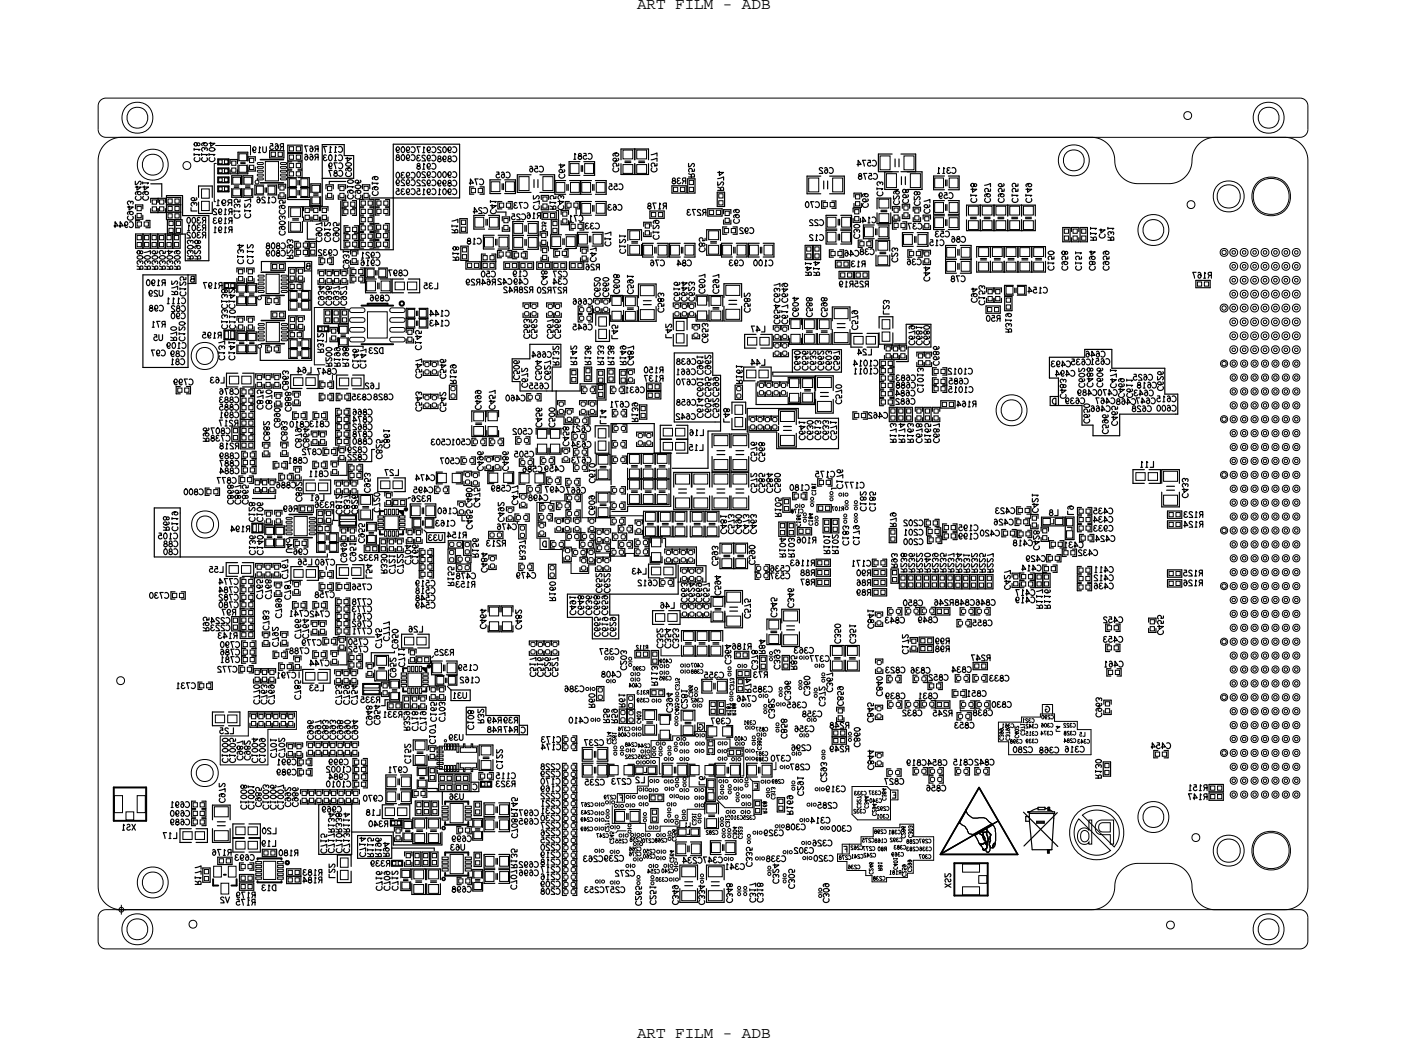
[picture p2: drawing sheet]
<svg xmlns="http://www.w3.org/2000/svg" width="182mm" height="136mm" viewBox="0 0 182 136" stroke-linecap="round" stroke-linejoin="round" font-family="sans-serif">
<defs><g id="words">
<g font-size="2.1">
<text x="82.5" y="1.2">ART FILM - ADB</text>
<text x="82.5" y="134.3">ART FILM - ADB</text>
</g>
<g font-size="1.3">
<text x="25.9" y="21" transform="rotate(-90 25.9 21)">C118</text>
<text x="26.9" y="21" transform="rotate(-90 26.9 21)">C139</text>
<text x="27.8" y="21" transform="rotate(-90 27.8 21)">C104</text>
<text x="34.6" y="19" transform="rotate(-180 34.6 19)">U19</text>
<text x="36.8" y="18.6" transform="rotate(-180 36.8 18.6)">R65</text>
<text x="41.3" y="20" transform="rotate(-180 41.3 20)">R66</text>
<text x="41.3" y="18.9" transform="rotate(-180 41.3 18.9)">R67</text>
<text x="44.4" y="19" transform="rotate(-180 44.4 19)">C117</text>
<text x="44.4" y="20" transform="rotate(-180 44.4 20)">C103</text>
<text x="44.4" y="21.1" transform="rotate(-180 44.4 21.1)">C79</text>
<text x="44.4" y="22.1" transform="rotate(-180 44.4 22.1)">C87</text>
<text x="45.5" y="22.9" transform="rotate(-90 45.5 22.9)">C904</text>
<text x="56.5" y="21.2" transform="rotate(-180 56.5 21.2)">C918</text>
<text x="59.2" y="20.2" transform="rotate(-180 59.2 20.2)">C898C923C908</text>
<text x="59.2" y="19" transform="rotate(-180 59.2 19)">C902C917C909</text>
<text x="59.2" y="22.2" transform="rotate(-180 59.2 22.2)">C900C920C930</text>
<text x="59.2" y="23.3" transform="rotate(-180 59.2 23.3)">C899C922C929</text>
<text x="62.7" y="23.2" transform="rotate(-180 62.7 23.2)">C74</text>
<text x="66.1" y="22.3" transform="rotate(-180 66.1 22.3)">C65</text>
<text x="70.4" y="21.5" transform="rotate(-180 70.4 21.5)">C56</text>
<text x="73.1" y="23.1" transform="rotate(-90 73.1 23.1)">C64</text>
<text x="76.7" y="19.9" transform="rotate(-180 76.7 19.9)">C581</text>
<text x="80.1" y="22.3" transform="rotate(-90 80.1 22.3)">C569</text>
<text x="80.7" y="23.8" transform="rotate(-180 80.7 23.8)">C55</text>
<text x="85" y="22.3" transform="rotate(-90 85 22.3)">C577</text>
<text x="88.9" y="23" transform="rotate(-180 88.9 23)">R38</text>
<text x="89.9" y="23" transform="rotate(-90 89.9 23)">R52</text>
<text x="107.9" y="21.7" transform="rotate(-180 107.9 21.7)">C62</text>
<text x="113.5" y="20.7" transform="rotate(-180 113.5 20.7)">C574</text>
<text x="113.6" y="22.5" transform="rotate(-180 113.6 22.5)">C578</text>
<text x="123.8" y="21.7" transform="rotate(-180 123.8 21.7)">C311</text>
<text x="17.3" y="28.6" transform="rotate(-90 17.3 28.6)">C943</text>
<text x="17.3" y="28.7" transform="rotate(-180 17.3 28.7)">C944</text>
<text x="18.3" y="26" transform="rotate(-90 18.3 26)">C942</text>
<text x="19.2" y="26" transform="rotate(-90 19.2 26)">C941</text>
<text x="25.5" y="27.4" transform="rotate(-90 25.5 27.4)">L36</text>
<text x="26.7" y="29.1" transform="rotate(-180 26.7 29.1)">R301</text>
<text x="26.7" y="28.1" transform="rotate(-180 26.7 28.1)">R300</text>
<text x="30.1" y="25.9" transform="rotate(-180 30.1 25.9)">R91</text>
<text x="30.1" y="27" transform="rotate(-180 30.1 27)">R192</text>
<text x="30.1" y="29.4" transform="rotate(-180 30.1 29.4)">R191</text>
<text x="30.1" y="28.2" transform="rotate(-180 30.1 28.2)">R193</text>
<text x="31.1" y="28.3" transform="rotate(-90 31.1 28.3)">C135</text>
<text x="32.4" y="28.3" transform="rotate(-90 32.4 28.3)">C127</text>
<text x="35.8" y="25.5" transform="rotate(-180 35.8 25.5)">C126</text>
<text x="45.7" y="25.8" transform="rotate(-90 45.7 25.8)">C910</text>
<text x="46.7" y="25.8" transform="rotate(-90 46.7 25.8)">C906</text>
<text x="49" y="25.4" transform="rotate(-90 49 25.4)">C919</text>
<text x="59.2" y="24.4" transform="rotate(-180 59.2 24.4)">C901C915C935</text>
<text x="63.2" y="26.9" transform="rotate(-180 63.2 26.9)">C24</text>
<text x="64.2" y="27.7" transform="rotate(-90 64.2 27.7)">C41</text>
<text x="68.4" y="26.2" transform="rotate(-180 68.4 26.2)">C73</text>
<text x="69.8" y="27.2" transform="rotate(-90 69.8 27.2)">C72</text>
<text x="70.1" y="27.5" transform="rotate(-180 70.1 27.5)">R16C25</text>
<text x="72" y="27.2" transform="rotate(-90 72 27.2)">R15</text>
<text x="73" y="27.2" transform="rotate(-90 73 27.2)">C43</text>
<text x="75.5" y="27.9" transform="rotate(-180 75.5 27.9)">C71</text>
<text x="77.6" y="28.9" transform="rotate(-180 77.6 28.9)">C33</text>
<text x="80.6" y="26.5" transform="rotate(-180 80.6 26.5)">C63</text>
<text x="86.4" y="26.3" transform="rotate(-180 86.4 26.3)">R178</text>
<text x="91.5" y="27.1" transform="rotate(-180 91.5 27.1)">R273</text>
<text x="93.7" y="24.8" transform="rotate(-90 93.7 24.8)">R274</text>
<text x="95.7" y="29" transform="rotate(-90 95.7 29)">C99</text>
<text x="97.6" y="29.5" transform="rotate(-180 97.6 29.5)">C92</text>
<text x="106.1" y="26.1" transform="rotate(-180 106.1 26.1)">C70</text>
<text x="106.7" y="28.4" transform="rotate(-180 106.7 28.4)">C22</text>
<text x="112.4" y="26.9" transform="rotate(-90 112.4 26.9)">C69</text>
<text x="113.5" y="28.1" transform="rotate(-180 113.5 28.1)">C14</text>
<text x="114.3" y="25.4" transform="rotate(-90 114.3 25.4)">C13</text>
<text x="116.4" y="26.6" transform="rotate(-90 116.4 26.6)">C29</text>
<text x="117.6" y="26.4" transform="rotate(-90 117.6 26.4)">C68</text>
<text x="119.1" y="26.7" transform="rotate(-90 119.1 26.7)">C28</text>
<text x="119.4" y="28.9" transform="rotate(-180 119.4 28.9)">C37</text>
<text x="120.4" y="27.7" transform="rotate(-90 120.4 27.7)">C67</text>
<text x="123" y="29.9" transform="rotate(-180 123 29.9)">C53</text>
<text x="123.4" y="24.9" transform="rotate(-180 123.4 24.9)">C59</text>
<text x="126.4" y="26.3" transform="rotate(-90 126.4 26.3)">C148</text>
<text x="128.2" y="26.3" transform="rotate(-90 128.2 26.3)">C957</text>
<text x="130" y="26.3" transform="rotate(-90 130 26.3)">C956</text>
<text x="131.8" y="26.3" transform="rotate(-90 131.8 26.3)">C155</text>
<text x="133.6" y="26.3" transform="rotate(-90 133.6 26.3)">C149</text>
<text x="18.5" y="35" transform="rotate(-90 18.5 35)">R308</text>
<text x="19.5" y="35" transform="rotate(-90 19.5 35)">R307</text>
<text x="20.4" y="35" transform="rotate(-90 20.4 35)">R306</text>
<text x="21.4" y="35" transform="rotate(-90 21.4 35)">R305</text>
<text x="22.4" y="35" transform="rotate(-90 22.4 35)">R304</text>
<text x="23.3" y="35" transform="rotate(-90 23.3 35)">R309</text>
<text x="25" y="33.6" transform="rotate(-90 25 33.6)">R303</text>
<text x="25.2" y="35.8" transform="rotate(-180 25.2 35.8)">B</text>
<text x="26" y="33.6" transform="rotate(-90 26 33.6)">R298</text>
<text x="26.7" y="30.1" transform="rotate(-180 26.7 30.1)">R302</text>
<text x="31.5" y="34.2" transform="rotate(-90 31.5 34.2)">C134</text>
<text x="32.8" y="34.2" transform="rotate(-90 32.8 34.2)">C112</text>
<text x="36.9" y="30.5" transform="rotate(-90 36.9 30.5)">C903C95</text>
<text x="37" y="31.4" transform="rotate(-180 37 31.4)">C808</text>
<text x="37" y="32.4" transform="rotate(-180 37 32.4)">C809</text>
<text x="37.9" y="33.6" transform="rotate(-90 37.9 33.6)">R293</text>
<text x="40.2" y="34.1" transform="rotate(-180 40.2 34.1)">B</text>
<text x="41.7" y="31.3" transform="rotate(-90 41.7 31.3)">C907</text>
<text x="42.8" y="31.3" transform="rotate(-90 42.8 31.3)">C912</text>
<text x="43.7" y="32.3" transform="rotate(-180 43.7 32.3)">C932</text>
<text x="43.9" y="31.3" transform="rotate(-90 43.9 31.3)">C905</text>
<text x="45.2" y="34.9" transform="rotate(-90 45.2 34.9)">C931</text>
<text x="49.2" y="32.7" transform="rotate(-180 49.2 32.7)">C921</text>
<text x="49.2" y="33.6" transform="rotate(-180 49.2 33.6)">C916</text>
<text x="52.8" y="35" transform="rotate(-180 52.8 35)">C897</text>
<text x="59.3" y="30.2" transform="rotate(-90 59.3 30.2)">R17</text>
<text x="59.4" y="33.8" transform="rotate(-90 59.4 33.8)">R18</text>
<text x="62.4" y="30.8" transform="rotate(-180 62.4 30.8)">C18</text>
<text x="64.2" y="35.1" transform="rotate(-180 64.2 35.1)">C50</text>
<text x="68.3" y="35.1" transform="rotate(-180 68.3 35.1)">C19</text>
<text x="73.5" y="35.1" transform="rotate(-180 73.5 35.1)">C27</text>
<text x="77.2" y="33.9" transform="rotate(-90 77.2 33.9)">C47</text>
<text x="77.7" y="34.2" transform="rotate(-180 77.7 34.2)">R26</text>
<text x="79.1" y="31.9" transform="rotate(-90 79.1 31.9)">C17</text>
<text x="81" y="32.9" transform="rotate(-90 81 32.9)">C121</text>
<text x="85.3" y="31" transform="rotate(-90 85.3 31)">C129</text>
<text x="86.1" y="33.7" transform="rotate(-180 86.1 33.7)">C76</text>
<text x="89.5" y="33.7" transform="rotate(-180 89.5 33.7)">C84</text>
<text x="91.3" y="32.7" transform="rotate(-90 91.3 32.7)">C85</text>
<text x="96.3" y="33.7" transform="rotate(-180 96.3 33.7)">C93</text>
<text x="100.1" y="33.7" transform="rotate(-180 100.1 33.7)">C100</text>
<text x="105" y="35.7" transform="rotate(-90 105 35.7)">R41</text>
<text x="106.1" y="35.7" transform="rotate(-90 106.1 35.7)">R14</text>
<text x="106.7" y="30.4" transform="rotate(-180 106.7 30.4)">C12</text>
<text x="111.3" y="30.9" transform="rotate(-90 111.3 30.9)">C30</text>
<text x="112.1" y="33.8" transform="rotate(-180 112.1 33.8)">R13</text>
<text x="113.2" y="32.2" transform="rotate(-180 113.2 32.2)">C38C46</text>
<text x="116.2" y="34" transform="rotate(-90 116.2 34)">C23</text>
<text x="119.3" y="33.5" transform="rotate(-180 119.3 33.5)">C36</text>
<text x="122.2" y="31" transform="rotate(-180 122.2 31)">C15</text>
<text x="125" y="35.7" transform="rotate(-180 125 35.7)">C78</text>
<text x="125" y="30.6" transform="rotate(-180 125 30.6)">C86</text>
<text x="136.4" y="35" transform="rotate(-90 136.4 35)">C150</text>
<text x="138.2" y="35" transform="rotate(-90 138.2 35)">C958</text>
<text x="140" y="35" transform="rotate(-90 140 35)">C151</text>
<text x="141.8" y="35" transform="rotate(-90 141.8 35)">C894</text>
<text x="141.9" y="31.2" transform="rotate(-90 141.9 31.2)">R11</text>
<text x="143.1" y="30.9" transform="rotate(-90 143.1 30.9)">C4</text>
<text x="143.6" y="35" transform="rotate(-90 143.6 35)">C959</text>
<text x="144.2" y="31.2" transform="rotate(-90 144.2 31.2)">R31</text>
<text x="156.9" y="35.3" transform="rotate(-180 156.9 35.3)">R167</text>
<text x="21.2" y="37.6" transform="rotate(-180 21.2 37.6)">U29</text>
<text x="21.5" y="41.6" transform="rotate(-180 21.5 41.6)">R71</text>
<text x="21.5" y="36.2" transform="rotate(-180 21.5 36.2)">R190</text>
<text x="23" y="38.2" transform="rotate(-90 23 38.2)">R72</text>
<text x="24" y="40.5" transform="rotate(-180 24 40.5)">C90</text>
<text x="24.1" y="39.6" transform="rotate(-180 24.1 39.6)">C82 C98</text>
<text x="24.1" y="38.4" transform="rotate(-90 24.1 38.4)">C125</text>
<text x="24.1" y="38.6" transform="rotate(-180 24.1 38.6)">C111</text>
<text x="28.9" y="36.6" transform="rotate(-180 28.9 36.6)">R197</text>
<text x="42" y="39.6" transform="rotate(-90 42 39.6)">C934</text>
<text x="42.9" y="39.6" transform="rotate(-90 42.9 39.6)">C936</text>
<text x="43.9" y="39.6" transform="rotate(-90 43.9 39.6)">C937</text>
<text x="44.9" y="39.6" transform="rotate(-90 44.9 39.6)">C927</text>
<text x="50.4" y="38.2" transform="rotate(-180 50.4 38.2)">C896</text>
<text x="56.8" y="36.6" transform="rotate(-180 56.8 36.6)">L35</text>
<text x="58.2" y="40.2" transform="rotate(-180 58.2 40.2)">C144</text>
<text x="58.2" y="41.5" transform="rotate(-180 58.2 41.5)">C143</text>
<text x="68.4" y="36.1" transform="rotate(-180 68.4 36.1)">C49C42R64R29</text>
<text x="70.8" y="36.9" transform="rotate(-90 70.8 36.9)">C48</text>
<text x="73.4" y="37.2" transform="rotate(-180 73.4 37.2)">R27R20 R28R42</text>
<text x="73.5" y="36.1" transform="rotate(-180 73.5 36.1)">C34</text>
<text x="76.7" y="42" transform="rotate(-180 76.7 42)">C645</text>
<text x="76.7" y="38.7" transform="rotate(-180 76.7 38.7)">C666</text>
<text x="77.7" y="38.5" transform="rotate(-90 77.7 38.5)">C620</text>
<text x="78.8" y="38.5" transform="rotate(-90 78.8 38.5)">C660</text>
<text x="80.2" y="38.1" transform="rotate(-90 80.2 38.1)">C608</text>
<text x="82" y="38.1" transform="rotate(-90 82 38.1)">C591</text>
<text x="85.9" y="40.5" transform="rotate(-90 85.9 40.5)">C583</text>
<text x="88" y="39" transform="rotate(-90 88 39)">C616</text>
<text x="89" y="39" transform="rotate(-90 89 39)">C644</text>
<text x="89.9" y="39" transform="rotate(-90 89.9 39)">C623</text>
<text x="91.3" y="38" transform="rotate(-90 91.3 38)">C607</text>
<text x="93.1" y="38" transform="rotate(-90 93.1 38)">C597</text>
<text x="97.1" y="40.5" transform="rotate(-90 97.1 40.5)">C582</text>
<text x="101" y="42" transform="rotate(-90 101 42)">C654C637</text>
<text x="102" y="42" transform="rotate(-90 102 42)">C617C649</text>
<text x="103.4" y="41" transform="rotate(-90 103.4 41)">C604</text>
<text x="105.2" y="41.1" transform="rotate(-90 105.2 41.1)">C588</text>
<text x="107.1" y="41.1" transform="rotate(-90 107.1 41.1)">C598</text>
<text x="112.5" y="36.4" transform="rotate(-180 112.5 36.4)">R25R19</text>
<text x="115.1" y="40.8" transform="rotate(-90 115.1 40.8)">L23</text>
<text x="120.4" y="36.4" transform="rotate(-90 120.4 36.4)">C44</text>
<text x="126.5" y="39.2" transform="rotate(-90 126.5 39.2)">C94</text>
<text x="127.5" y="39.5" transform="rotate(-90 127.5 39.5)">C153</text>
<text x="129.6" y="40.8" transform="rotate(-180 129.6 40.8)">R50</text>
<text x="135.6" y="37.2" transform="rotate(-180 135.6 37.2)">C154</text>
<text x="21.1" y="43.3" transform="rotate(-180 21.1 43.3)">U5</text>
<text x="22.9" y="44.2" transform="rotate(-90 22.9 44.2)">R70</text>
<text x="23.9" y="44.2" transform="rotate(-90 23.9 44.2)">C120</text>
<text x="24" y="46.4" transform="rotate(-180 24 46.4)">C81</text>
<text x="24" y="45.4" transform="rotate(-180 24 45.4)">C89 C97</text>
<text x="24.1" y="44.4" transform="rotate(-180 24.1 44.4)">C109</text>
<text x="28.7" y="43" transform="rotate(-180 28.7 43)">R195</text>
<text x="29.1" y="46.6" transform="rotate(-90 29.1 46.6)">C137</text>
<text x="29.5" y="42.6" transform="rotate(-90 29.5 42.6)">C133C138</text>
<text x="30.4" y="46.6" transform="rotate(-90 30.4 46.6)">C141</text>
<text x="30.5" y="42.7" transform="rotate(-90 30.5 42.7)">C110C142</text>
<text x="41.9" y="45.7" transform="rotate(-90 41.9 45.7)">R312</text>
<text x="43" y="47.5" transform="rotate(-90 43 47.5)">R200</text>
<text x="43.6" y="47.7" transform="rotate(-180 43.6 47.7)">C847 L64</text>
<text x="44" y="47.5" transform="rotate(-90 44 47.5)">R199</text>
<text x="45.1" y="47.5" transform="rotate(-90 45.1 47.5)">R198</text>
<text x="46.4" y="47.7" transform="rotate(-90 46.4 47.7)">C146</text>
<text x="47.4" y="47.7" transform="rotate(-90 47.4 47.7)">C147</text>
<text x="49.7" y="45" transform="rotate(-180 49.7 45)">D23</text>
<text x="54.5" y="45.3" transform="rotate(-90 54.5 45.3)">C145</text>
<text x="68.6" y="43.9" transform="rotate(-90 68.6 43.9)">C563</text>
<text x="69.5" y="43.9" transform="rotate(-90 69.5 43.9)">C562</text>
<text x="71.4" y="45.5" transform="rotate(-180 71.4 45.5)">C664</text>
<text x="71.6" y="43.9" transform="rotate(-90 71.6 43.9)">C567</text>
<text x="72.4" y="47.4" transform="rotate(-90 72.4 47.4)">R132</text>
<text x="72.6" y="43.9" transform="rotate(-90 72.6 43.9)">C566</text>
<text x="74.7" y="47.3" transform="rotate(-90 74.7 47.3)">R142</text>
<text x="76.5" y="47.3" transform="rotate(-90 76.5 47.3)">R136</text>
<text x="78.1" y="47.3" transform="rotate(-90 78.1 47.3)">R133</text>
<text x="79.5" y="47.3" transform="rotate(-90 79.5 47.3)">R138</text>
<text x="80" y="44" transform="rotate(-90 80 44)">L45</text>
<text x="81.1" y="47.3" transform="rotate(-90 81.1 47.3)">R149</text>
<text x="82" y="47.3" transform="rotate(-90 82 47.3)">C487</text>
<text x="85.9" y="47.5" transform="rotate(-180 85.9 47.5)">R150</text>
<text x="87" y="43.8" transform="rotate(-90 87 43.8)">L42</text>
<text x="90.1" y="47.8" transform="rotate(-180 90.1 47.8)">C661</text>
<text x="90.1" y="46.4" transform="rotate(-180 90.1 46.4)">C638</text>
<text x="91.7" y="44.4" transform="rotate(-90 91.7 44.4)">C653</text>
<text x="99.1" y="46.5" transform="rotate(-180 99.1 46.5)">L44</text>
<text x="99.1" y="42.2" transform="rotate(-180 99.1 42.2)">L47</text>
<text x="103.6" y="48" transform="rotate(-90 103.6 48)">C640</text>
<text x="104.6" y="48" transform="rotate(-90 104.6 48)">C656</text>
<text x="105.6" y="48" transform="rotate(-90 105.6 48)">C632</text>
<text x="106.6" y="48" transform="rotate(-90 106.6 48)">C662</text>
<text x="107.7" y="48" transform="rotate(-90 107.7 48)">C603</text>
<text x="108.7" y="48" transform="rotate(-90 108.7 48)">C587</text>
<text x="111" y="42.7" transform="rotate(-90 111 42.7)">C579</text>
<text x="112.9" y="45.2" transform="rotate(-180 112.9 45.2)">L24</text>
<text x="113.7" y="46.6" transform="rotate(-180 113.7 46.6)">C1014</text>
<text x="113.7" y="47.7" transform="rotate(-180 113.7 47.7)">C1011</text>
<text x="118.4" y="44.7" transform="rotate(-90 118.4 44.7)">C679</text>
<text x="119.4" y="44.7" transform="rotate(-90 119.4 44.7)">C681</text>
<text x="120.3" y="44.7" transform="rotate(-90 120.3 44.7)">C680</text>
<text x="121.6" y="47.4" transform="rotate(-90 121.6 47.4)">C686</text>
<text x="125.9" y="47.7" transform="rotate(-180 125.9 47.7)">C1012</text>
<text x="130.9" y="43.1" transform="rotate(-90 130.9 43.1)">R319</text>
<text x="139.2" y="48" transform="rotate(-180 139.2 48)">C494</text>
<text x="143.1" y="45.5" transform="rotate(-180 143.1 45.5)">C646</text>
<text x="143.7" y="46.4" transform="rotate(-180 143.7 46.4)">C651C635C493</text>
<text x="25" y="49.1" transform="rotate(-180 25 49.1)">C799</text>
<text x="29.1" y="48.8" transform="rotate(-180 29.1 48.8)">L63</text>
<text x="31" y="51.4" transform="rotate(-180 31 51.4)">C883</text>
<text x="31" y="50.3" transform="rotate(-180 31 50.3)">C876</text>
<text x="31" y="53.3" transform="rotate(-180 31 53.3)">C891</text>
<text x="31" y="52.4" transform="rotate(-180 31 52.4)">C885</text>
<text x="34.1" y="53" transform="rotate(-90 34.1 53)">C875</text>
<text x="35.2" y="53" transform="rotate(-90 35.2 53)">C870</text>
<text x="37.3" y="50.5" transform="rotate(-90 37.3 50.5)">C863</text>
<text x="37.7" y="53.3" transform="rotate(-90 37.7 53.3)">C888</text>
<text x="48.2" y="53" transform="rotate(-180 48.2 53)">C866</text>
<text x="48.2" y="53.9" transform="rotate(-180 48.2 53.9)">C874</text>
<text x="49.2" y="49.6" transform="rotate(-180 49.2 49.6)">L62</text>
<text x="50.9" y="51" transform="rotate(-180 50.9 51)">C828C835</text>
<text x="54.6" y="53.3" transform="rotate(-90 54.6 53.3)">C543</text>
<text x="54.6" y="49" transform="rotate(-90 54.6 49)">C547</text>
<text x="57.7" y="53.3" transform="rotate(-90 57.7 53.3)">C542</text>
<text x="57.7" y="49" transform="rotate(-90 57.7 49)">C546</text>
<text x="59.1" y="49.7" transform="rotate(-90 59.1 49.7)">R159</text>
<text x="62.3" y="53.1" transform="rotate(-90 62.3 53.1)">C499</text>
<text x="64.1" y="53" transform="rotate(-90 64.1 53)">C457</text>
<text x="67.2" y="49.2" transform="rotate(-90 67.2 49.2)">C506</text>
<text x="68" y="51.2" transform="rotate(-180 68 51.2)">C460</text>
<text x="68.3" y="50.2" transform="rotate(-90 68.3 50.2)">C672</text>
<text x="70.1" y="49.2" transform="rotate(-90 70.1 49.2)">C504</text>
<text x="71.1" y="49.6" transform="rotate(-180 71.1 49.6)">C655</text>
<text x="71.3" y="49.2" transform="rotate(-90 71.3 49.2)">C627</text>
<text x="81.5" y="52" transform="rotate(-180 81.5 52)">C671</text>
<text x="83.5" y="50.1" transform="rotate(-180 83.5 50.1)">C631</text>
<text x="85.9" y="48.6" transform="rotate(-180 85.9 48.6)">R137</text>
<text x="90.1" y="53.5" transform="rotate(-180 90.1 53.5)">C642</text>
<text x="90.1" y="51.7" transform="rotate(-180 90.1 51.7)">C658</text>
<text x="90.1" y="49.1" transform="rotate(-180 90.1 49.1)">C670</text>
<text x="96.1" y="49.7" transform="rotate(-90 96.1 49.7)">R161</text>
<text x="108.9" y="52.3" transform="rotate(-90 108.9 52.3)">C570</text>
<text x="115" y="53.4" transform="rotate(-180 115 53.4)">C462</text>
<text x="118.5" y="51.6" transform="rotate(-180 118.5 51.6)">C682</text>
<text x="118.5" y="50.5" transform="rotate(-180 118.5 50.5)">C684</text>
<text x="118.5" y="49.5" transform="rotate(-180 118.5 49.5)">C688</text>
<text x="118.5" y="48.5" transform="rotate(-180 118.5 48.5)">C683</text>
<text x="119.5" y="50.8" transform="rotate(-90 119.5 50.8)">C1013</text>
<text x="125.4" y="49" transform="rotate(-180 125.4 49)">C685</text>
<text x="126" y="50.1" transform="rotate(-180 126 50.1)">C1015</text>
<text x="126.4" y="51.9" transform="rotate(-180 126.4 51.9)">R164</text>
<text x="136.8" y="51.6" transform="rotate(-180 136.8 51.6)">D</text>
<text x="138" y="51.6" transform="rotate(-90 138 51.6)">C483</text>
<text x="140.4" y="50.2" transform="rotate(-90 140.4 50.2)">C602</text>
<text x="140.5" y="51.5" transform="rotate(-180 140.5 51.5)">C639</text>
<text x="141.5" y="50.2" transform="rotate(-90 141.5 50.2)">C488</text>
<text x="142.8" y="50.2" transform="rotate(-90 142.8 50.2)">C606</text>
<text x="143.8" y="52.5" transform="rotate(-180 143.8 52.5)">C466</text>
<text x="144.5" y="50.3" transform="rotate(-90 144.5 50.3)">C471</text>
<text x="144.7" y="50.4" transform="rotate(-180 144.7 50.4)">C470C489</text>
<text x="145.6" y="51.5" transform="rotate(-90 145.6 51.5)">C469</text>
<text x="146.6" y="51.5" transform="rotate(-90 146.6 51.5)">C611</text>
<text x="147.1" y="51.6" transform="rotate(-180 147.1 51.6)">C468C467</text>
<text x="149.2" y="48.5" transform="rotate(-180 149.2 48.5)">C625</text>
<text x="149.3" y="50.5" transform="rotate(-180 149.3 50.5)">C643</text>
<text x="149.8" y="49.5" transform="rotate(-180 149.8 49.5)">C618</text>
<text x="150.6" y="50.6" transform="rotate(-90 150.6 50.6)">C626</text>
<text x="152.3" y="51.3" transform="rotate(-180 152.3 51.3)">C615C647</text>
<text x="152.3" y="52.5" transform="rotate(-180 152.3 52.5)">C600 C628</text>
<text x="27.1" y="57.2" transform="rotate(-90 27.1 57.2)">R96</text>
<text x="29.8" y="55.4" transform="rotate(-180 29.8 55.4)">C807</text>
<text x="29.8" y="56.4" transform="rotate(-180 29.8 56.4)">C738</text>
<text x="30.9" y="54.4" transform="rotate(-180 30.9 54.4)">R217</text>
<text x="31" y="58.6" transform="rotate(-180 31 58.6)">C889</text>
<text x="31" y="59.6" transform="rotate(-180 31 59.6)">C887</text>
<text x="31" y="57.4" transform="rotate(-180 31 57.4)">R218</text>
<text x="34.9" y="57.1" transform="rotate(-90 34.9 57.1)">C882</text>
<text x="36.3" y="55.4" transform="rotate(-90 36.3 55.4)">C890</text>
<text x="37.2" y="57.1" transform="rotate(-90 37.2 57.1)">C893</text>
<text x="39" y="58" transform="rotate(-90 39 58)">C879</text>
<text x="39.8" y="59.2" transform="rotate(-180 39.8 59.2)">C881</text>
<text x="40" y="58" transform="rotate(-90 40 58)">C864</text>
<text x="41.7" y="58.1" transform="rotate(-180 41.7 58.1)">C872</text>
<text x="42.7" y="54.5" transform="rotate(-180 42.7 54.5)">C813C810</text>
<text x="47.6" y="58.8" transform="rotate(-180 47.6 58.8)">C822</text>
<text x="47.6" y="57.8" transform="rotate(-180 47.6 57.8)">C829</text>
<text x="48.2" y="55.8" transform="rotate(-180 48.2 55.8)">C878</text>
<text x="48.2" y="54.9" transform="rotate(-180 48.2 54.9)">C862</text>
<text x="48.2" y="56.8" transform="rotate(-180 48.2 56.8)">C880</text>
<text x="49.5" y="59.4" transform="rotate(-90 49.5 59.4)">C825</text>
<text x="50.4" y="58.1" transform="rotate(-90 50.4 58.1)">C861</text>
<text x="59.5" y="59.3" transform="rotate(-180 59.5 59.3)">C507</text>
<text x="60.9" y="56.8" transform="rotate(-180 60.9 56.8)">C501C503</text>
<text x="68.9" y="55.5" transform="rotate(-180 68.9 55.5)">C502</text>
<text x="69.1" y="58.4" transform="rotate(-180 69.1 58.4)">C505</text>
<text x="70.1" y="55.3" transform="rotate(-90 70.1 55.3)">C456</text>
<text x="71.8" y="55.3" transform="rotate(-90 71.8 55.3)">C500</text>
<text x="73.6" y="57.8" transform="rotate(-90 73.6 57.8)">C458</text>
<text x="76.5" y="55.1" transform="rotate(-180 76.5 55.1)">C621</text>
<text x="76.6" y="59.2" transform="rotate(-180 76.6 59.2)">C673</text>
<text x="76.6" y="57.2" transform="rotate(-180 76.6 57.2)">C634</text>
<text x="78.5" y="55" transform="rotate(-90 78.5 55)">L14</text>
<text x="82.6" y="54.7" transform="rotate(-90 82.6 54.7)">R139</text>
<text x="91" y="54.1" transform="rotate(-90 91 54.1)">C614C601 C961</text>
<text x="91.1" y="57.6" transform="rotate(-180 91.1 57.6)">L15</text>
<text x="91.2" y="55.6" transform="rotate(-180 91.2 55.6)">L16</text>
<text x="92" y="54.1" transform="rotate(-90 92 54.1)">C605C595 C962</text>
<text x="93" y="54.1" transform="rotate(-90 93 54.1)">C592C599</text>
<text x="94.4" y="54.8" transform="rotate(-90 94.4 54.8)">L48</text>
<text x="98" y="59.8" transform="rotate(-90 98 59.8)">C576</text>
<text x="99" y="59.8" transform="rotate(-90 99 59.8)">C568</text>
<text x="104.2" y="57" transform="rotate(-90 104.2 57)">C641</text>
<text x="105.2" y="57" transform="rotate(-90 105.2 57)">C630</text>
<text x="106.3" y="57" transform="rotate(-90 106.3 57)">C613</text>
<text x="107.3" y="57" transform="rotate(-90 107.3 57)">C633</text>
<text x="108.3" y="57" transform="rotate(-90 108.3 57)">C571</text>
<text x="116" y="57.4" transform="rotate(-90 116 57.4)">R173</text>
<text x="117.1" y="57.4" transform="rotate(-90 117.1 57.4)">R174</text>
<text x="118.2" y="57.4" transform="rotate(-90 118.2 57.4)">R163</text>
<text x="119.4" y="57.4" transform="rotate(-90 119.4 57.4)">C678</text>
<text x="120.5" y="57.4" transform="rotate(-90 120.5 57.4)">R165</text>
<text x="121.6" y="57.4" transform="rotate(-90 121.6 57.4)">C687</text>
<text x="141.1" y="54.8" transform="rotate(-90 141.1 54.8)">C650</text>
<text x="143.5" y="56.2" transform="rotate(-90 143.5 56.2)">C596</text>
<text x="144.7" y="55.1" transform="rotate(-90 144.7 55.1)">C465</text>
<text x="149.4" y="59.7" transform="rotate(-180 149.4 59.7)">L11</text>
<text x="26.4" y="63.3" transform="rotate(-180 26.4 63.3)">C800</text>
<text x="30.2" y="65.3" transform="rotate(-90 30.2 65.3)">C868</text>
<text x="30.6" y="61.8" transform="rotate(-180 30.6 61.8)">C877</text>
<text x="31" y="60.6" transform="rotate(-180 31 60.6)">C884</text>
<text x="31.2" y="65.3" transform="rotate(-90 31.2 65.3)">C867</text>
<text x="32.1" y="65.3" transform="rotate(-90 32.1 65.3)">C865</text>
<text x="38.3" y="62.4" transform="rotate(-180 38.3 62.4)">C886</text>
<text x="38.6" y="65.5" transform="rotate(-180 38.6 65.5)">R69</text>
<text x="39.1" y="65" transform="rotate(-90 39.1 65)">C892</text>
<text x="42" y="64" transform="rotate(-180 42 64)">L61</text>
<text x="42.5" y="61" transform="rotate(-180 42.5 61)">C811</text>
<text x="43.3" y="65" transform="rotate(-180 43.3 65)">R336</text>
<text x="47.9" y="63.8" transform="rotate(-90 47.9 63.8)">C953</text>
<text x="51.7" y="60.8" transform="rotate(-180 51.7 60.8)">L27</text>
<text x="55.8" y="64.2" transform="rotate(-180 55.8 64.2)">R326</text>
<text x="56.1" y="63" transform="rotate(-180 56.1 63)">C495</text>
<text x="56.3" y="61.5" transform="rotate(-180 56.3 61.5)">C474</text>
<text x="59.2" y="65.8" transform="rotate(-180 59.2 65.8)">C160</text>
<text x="62.1" y="65.7" transform="rotate(-90 62.1 65.7)">C475</text>
<text x="62.6" y="61" transform="rotate(-90 62.6 61)">C496</text>
<text x="65.8" y="61" transform="rotate(-90 65.8 61)">C486</text>
<text x="66.1" y="62.8" transform="rotate(-180 66.1 62.8)">C589</text>
<text x="67" y="65.4" transform="rotate(-90 67 65.4)">C477</text>
<text x="71" y="64.1" transform="rotate(-180 71 64.1)">C498</text>
<text x="73" y="60.3" transform="rotate(-180 73 60.3)">C459 C586</text>
<text x="75.8" y="63.1" transform="rotate(-180 75.8 63.1)">C667C497</text>
<text x="77" y="62.5" transform="rotate(-90 77 62.5)">C610</text>
<text x="98" y="63.8" transform="rotate(-90 98 63.8)">C572</text>
<text x="99" y="63.8" transform="rotate(-90 99 63.8)">C585</text>
<text x="100" y="63.8" transform="rotate(-90 100 63.8)">C584</text>
<text x="104.8" y="62.7" transform="rotate(-180 104.8 62.7)">C180</text>
<text x="108.1" y="61" transform="rotate(-180 108.1 61)">C175</text>
<text x="109.1" y="63.3" transform="rotate(-90 109.1 63.3)">C176</text>
<text x="111.9" y="62.4" transform="rotate(-180 111.9 62.4)">C177</text>
<text x="131.4" y="65.7" transform="rotate(-180 131.4 65.7)">C423</text>
<text x="137.1" y="66" transform="rotate(-180 137.1 66)">L8</text>
<text x="144.1" y="65.8" transform="rotate(-180 144.1 65.8)">C435</text>
<text x="153.8" y="64.5" transform="rotate(-90 153.8 64.5)">C433</text>
<text x="21.9" y="68.7" transform="rotate(-90 21.9 68.7)">R68</text>
<text x="23" y="68.8" transform="rotate(-90 23 68.8)">C119</text>
<text x="23" y="69" transform="rotate(-180 23 69)">C105</text>
<text x="23.1" y="71" transform="rotate(-180 23.1 71)">C80</text>
<text x="23.1" y="70" transform="rotate(-180 23.1 70)">C88</text>
<text x="32.4" y="68.1" transform="rotate(-180 32.4 68.1)">R194</text>
<text x="33" y="67.6" transform="rotate(-90 33 67.6)">C128</text>
<text x="33.1" y="71.9" transform="rotate(-90 33.1 71.9)">C136</text>
<text x="34" y="67.6" transform="rotate(-90 34 67.6)">C106</text>
<text x="34.1" y="71.9" transform="rotate(-90 34.1 71.9)">C140</text>
<text x="37.8" y="71.6" transform="rotate(-90 37.8 71.6)">U4</text>
<text x="39.9" y="71" transform="rotate(-180 39.9 71)">C96</text>
<text x="44.3" y="66.6" transform="rotate(-90 44.3 66.6)">C812</text>
<text x="45.3" y="66.6" transform="rotate(-90 45.3 66.6)">C837</text>
<text x="46.3" y="66.6" transform="rotate(-90 46.3 66.6)">C826</text>
<text x="47.2" y="70.3" transform="rotate(-90 47.2 70.3)">C955</text>
<text x="49" y="71.8" transform="rotate(-180 49 71.8)">R332</text>
<text x="49.2" y="66.3" transform="rotate(-90 49.2 66.3)">C720</text>
<text x="57.3" y="69.2" transform="rotate(-180 57.3 69.2)">U33</text>
<text x="58.9" y="67.4" transform="rotate(-180 58.9 67.4)">C163</text>
<text x="60.4" y="68.9" transform="rotate(-180 60.4 68.9)">R154</text>
<text x="61.1" y="68.5" transform="rotate(-90 61.1 68.5)">C485C480</text>
<text x="65.3" y="67.6" transform="rotate(-90 65.3 67.6)">C492</text>
<text x="65.5" y="70" transform="rotate(-180 65.5 70)">R213</text>
<text x="66.9" y="67.8" transform="rotate(-180 66.9 67.8)">C476</text>
<text x="70.8" y="70.1" transform="rotate(-180 70.8 70.1)">D</text>
<text x="77" y="66.7" transform="rotate(-90 77 66.7)">C609</text>
<text x="94.1" y="69.2" transform="rotate(-90 94.1 69.2)">C481</text>
<text x="95" y="69.2" transform="rotate(-90 95 69.2)">C573</text>
<text x="96" y="69.2" transform="rotate(-90 96 69.2)">C490</text>
<text x="97" y="69.2" transform="rotate(-90 97 69.2)">C473</text>
<text x="97.9" y="69.2" transform="rotate(-90 97.9 69.2)">C463</text>
<text x="101.1" y="67" transform="rotate(-90 101.1 67)">R105 C580</text>
<text x="105.7" y="69.5" transform="rotate(-180 105.7 69.5)">R106</text>
<text x="107.4" y="71.8" transform="rotate(-90 107.4 71.8)">R101</text>
<text x="108.5" y="71.8" transform="rotate(-90 108.5 71.8)">R102</text>
<text x="109.9" y="70.6" transform="rotate(-90 109.9 70.6)">C183</text>
<text x="111.2" y="70.6" transform="rotate(-90 111.2 70.6)">C179</text>
<text x="112.1" y="66.2" transform="rotate(-90 112.1 66.2)">C182</text>
<text x="113.3" y="66.2" transform="rotate(-90 113.3 66.2)">C185</text>
<text x="116" y="68.3" transform="rotate(-90 116 68.3)">R79</text>
<text x="119.5" y="67.3" transform="rotate(-180 119.5 67.3)">C202</text>
<text x="119.5" y="68.5" transform="rotate(-180 119.5 68.5)">C201</text>
<text x="119.5" y="69.7" transform="rotate(-180 119.5 69.7)">C200</text>
<text x="126.6" y="69" transform="rotate(-180 126.6 69)">C199</text>
<text x="126.6" y="67.9" transform="rotate(-180 126.6 67.9)">C195</text>
<text x="129.4" y="68.6" transform="rotate(-180 129.4 68.6)">C420</text>
<text x="131.2" y="67.2" transform="rotate(-180 131.2 67.2)">C426</text>
<text x="133.7" y="69.9" transform="rotate(-180 133.7 69.9)">C418</text>
<text x="134.4" y="66.4" transform="rotate(-90 134.4 66.4)">C421</text>
<text x="134.6" y="71.2" transform="rotate(-90 134.6 71.2)">C428</text>
<text x="135.4" y="71.9" transform="rotate(-180 135.4 71.9)">C429</text>
<text x="139" y="66.7" transform="rotate(-90 139 66.7)">L9</text>
<text x="140.3" y="70.2" transform="rotate(-180 140.3 70.2)">C431</text>
<text x="142.1" y="71.2" transform="rotate(-180 142.1 71.2)">C432</text>
<text x="144.1" y="66.9" transform="rotate(-180 144.1 66.9)">C434</text>
<text x="144.1" y="68" transform="rotate(-180 144.1 68)">C933</text>
<text x="144.4" y="69.3" transform="rotate(-180 144.4 69.3)">C424</text>
<text x="155.8" y="66.2" transform="rotate(-180 155.8 66.2)">R123</text>
<text x="155.8" y="67.5" transform="rotate(-180 155.8 67.5)">R124</text>
<text x="21.9" y="76.7" transform="rotate(-180 21.9 76.7)">C730</text>
<text x="29" y="73.3" transform="rotate(-180 29 73.3)">L55</text>
<text x="30.9" y="76" transform="rotate(-180 30.9 76)">C784</text>
<text x="30.9" y="74.9" transform="rotate(-180 30.9 74.9)">C774</text>
<text x="30.9" y="76.9" transform="rotate(-180 30.9 76.9)">C782</text>
<text x="30.9" y="77.9" transform="rotate(-180 30.9 77.9)">C780</text>
<text x="34" y="77.6" transform="rotate(-90 34 77.6)">C765</text>
<text x="35.1" y="77.6" transform="rotate(-90 35.1 77.6)">C768</text>
<text x="37.3" y="75" transform="rotate(-90 37.3 75)">C767</text>
<text x="37.6" y="77.6" transform="rotate(-90 37.6 77.6)">C787</text>
<text x="43.3" y="76.6" transform="rotate(-180 43.3 76.6)">C758</text>
<text x="43.4" y="72.4" transform="rotate(-180 43.4 72.4)">C760 L56</text>
<text x="44.9" y="72.8" transform="rotate(-90 44.9 72.8)">C949</text>
<text x="46.1" y="72.7" transform="rotate(-90 46.1 72.7)">C951</text>
<text x="48.1" y="75.6" transform="rotate(-180 48.1 75.6)">C756</text>
<text x="48.1" y="77.5" transform="rotate(-180 48.1 77.5)">C778</text>
<text x="48.2" y="75" transform="rotate(-90 48.2 75)">L54</text>
<text x="50.1" y="74.3" transform="rotate(-90 50.1 74.3)">R330</text>
<text x="51.2" y="74.3" transform="rotate(-90 51.2 74.3)">C721</text>
<text x="52.2" y="74.3" transform="rotate(-90 52.2 74.3)">C722</text>
<text x="53.2" y="73.1" transform="rotate(-90 53.2 73.1)">C704</text>
<text x="54.1" y="73.1" transform="rotate(-90 54.1 73.1)">C166</text>
<text x="56.4" y="75.1" transform="rotate(-180 56.4 75.1)">C519</text>
<text x="56.4" y="77" transform="rotate(-180 56.4 77)">C548</text>
<text x="56.4" y="76.1" transform="rotate(-180 56.4 76.1)">C518</text>
<text x="56.4" y="78" transform="rotate(-180 56.4 78)">C549</text>
<text x="58.8" y="75.9" transform="rotate(-90 58.8 75.9)">R155</text>
<text x="61.6" y="75.3" transform="rotate(-180 61.6 75.3)">R153</text>
<text x="61.6" y="74.2" transform="rotate(-180 61.6 74.2)">C478</text>
<text x="61.9" y="72.2" transform="rotate(-90 61.9 72.2)">R156</text>
<text x="63.1" y="74.1" transform="rotate(-90 63.1 74.1)">C484</text>
<text x="68" y="72.5" transform="rotate(-90 68 72.5)">R337</text>
<text x="69.4" y="74.1" transform="rotate(-180 69.4 74.1)">C479</text>
<text x="71.9" y="77.9" transform="rotate(-90 71.9 77.9)">R160</text>
<text x="77.9" y="76.8" transform="rotate(-90 77.9 76.8)">C652</text>
<text x="79" y="76.8" transform="rotate(-90 79 76.8)">C622</text>
<text x="83.7" y="73.6" transform="rotate(-180 83.7 73.6)">L43</text>
<text x="85.1" y="75.1" transform="rotate(-180 85.1 75.1)">C612</text>
<text x="87.4" y="78" transform="rotate(-180 87.4 78)">L46</text>
<text x="92.9" y="73.3" transform="rotate(-90 92.9 73.3)">C593</text>
<text x="93.3" y="77.1" transform="rotate(-90 93.3 77.1)">C594</text>
<text x="97.7" y="73.1" transform="rotate(-90 97.7 73.1)">C590</text>
<text x="101.7" y="72.2" transform="rotate(-90 101.7 72.2)">R104</text>
<text x="102.3" y="73.2" transform="rotate(-180 102.3 73.2)">C536</text>
<text x="102.3" y="74.2" transform="rotate(-180 102.3 74.2)">C537</text>
<text x="102.8" y="72.2" transform="rotate(-90 102.8 72.2)">R103</text>
<text x="105.5" y="75" transform="rotate(-180 105.5 75)">R87</text>
<text x="105.5" y="73.8" transform="rotate(-180 105.5 73.8)">R88</text>
<text x="105.5" y="72.5" transform="rotate(-180 105.5 72.5)">R1163</text>
<text x="112.8" y="72.5" transform="rotate(-180 112.8 72.5)">C171</text>
<text x="112.8" y="75.1" transform="rotate(-180 112.8 75.1)">R86</text>
<text x="112.8" y="73.8" transform="rotate(-180 112.8 73.8)">R90</text>
<text x="112.8" y="76.3" transform="rotate(-180 112.8 76.3)">R89</text>
<text x="116.2" y="73.5" transform="rotate(-90 116.2 73.5)">R93</text>
<text x="117.4" y="74.2" transform="rotate(-90 117.4 74.2)">R238</text>
<text x="118.4" y="74.2" transform="rotate(-90 118.4 74.2)">R236</text>
<text x="119.4" y="74.2" transform="rotate(-90 119.4 74.2)">R222</text>
<text x="119.5" y="77.7" transform="rotate(-180 119.5 77.7)">C850</text>
<text x="120.4" y="74.2" transform="rotate(-90 120.4 74.2)">R240</text>
<text x="121.5" y="74.2" transform="rotate(-90 121.5 74.2)">R239</text>
<text x="122.5" y="74.2" transform="rotate(-90 122.5 74.2)">R235</text>
<text x="123.5" y="74.2" transform="rotate(-90 123.5 74.2)">R237</text>
<text x="124.5" y="74.2" transform="rotate(-90 124.5 74.2)">R234</text>
<text x="125.5" y="74.2" transform="rotate(-90 125.5 74.2)">R231</text>
<text x="126.5" y="74.2" transform="rotate(-90 126.5 74.2)">R232</text>
<text x="127.6" y="74.2" transform="rotate(-90 127.6 74.2)">R225</text>
<text x="128.6" y="74.2" transform="rotate(-90 128.6 74.2)">R227</text>
<text x="128.9" y="77.6" transform="rotate(-180 128.9 77.6)">C846C848R246</text>
<text x="130.8" y="76.4" transform="rotate(-90 130.8 76.4)">C427</text>
<text x="134" y="76.3" transform="rotate(-180 134 76.3)">C417</text>
<text x="134" y="77.3" transform="rotate(-180 134 77.3)">C419</text>
<text x="134.8" y="73.2" transform="rotate(-180 134.8 73.2)">C414</text>
<text x="144.2" y="73.4" transform="rotate(-180 144.2 73.4)">C411</text>
<text x="144.2" y="75.5" transform="rotate(-180 144.2 75.5)">C436</text>
<text x="144.2" y="74.4" transform="rotate(-180 144.2 74.4)">C412</text>
<text x="155.7" y="73.8" transform="rotate(-180 155.7 73.8)">R125</text>
<text x="155.7" y="75.1" transform="rotate(-180 155.7 75.1)">R126</text>
<text x="27.1" y="81.8" transform="rotate(-90 27.1 81.8)">R95</text>
<text x="29.8" y="80.9" transform="rotate(-180 29.8 80.9)">C223</text>
<text x="29.8" y="79.9" transform="rotate(-180 29.8 79.9)">C224</text>
<text x="30.6" y="78.9" transform="rotate(-180 30.6 78.9)">R97</text>
<text x="30.8" y="81.9" transform="rotate(-180 30.8 81.9)">R143</text>
<text x="31.1" y="83.1" transform="rotate(-180 31.1 83.1)">C790</text>
<text x="34.8" y="81.6" transform="rotate(-90 34.8 81.6)">C783</text>
<text x="36" y="83.7" transform="rotate(-90 36 83.7)">C792</text>
<text x="36.4" y="80" transform="rotate(-90 36.4 80)">C789</text>
<text x="38.9" y="82.7" transform="rotate(-90 38.9 82.7)">C766</text>
<text x="39.9" y="82.7" transform="rotate(-90 39.9 82.7)">C764</text>
<text x="40" y="83.9" transform="rotate(-180 40 83.9)">C788</text>
<text x="41.6" y="82.8" transform="rotate(-180 41.6 82.8)">C779</text>
<text x="42.7" y="79.1" transform="rotate(-180 42.7 79.1)">C742C741</text>
<text x="47.7" y="83.7" transform="rotate(-180 47.7 83.7)">C752</text>
<text x="47.7" y="82.7" transform="rotate(-180 47.7 82.7)">C750</text>
<text x="48.1" y="81.3" transform="rotate(-180 48.1 81.3)">C771</text>
<text x="48.1" y="79.4" transform="rotate(-180 48.1 79.4)">C761</text>
<text x="48.1" y="78.5" transform="rotate(-180 48.1 78.5)">C773</text>
<text x="48.1" y="80.4" transform="rotate(-180 48.1 80.4)">C762</text>
<text x="49.4" y="83.9" transform="rotate(-90 49.4 83.9)">C745</text>
<text x="50.4" y="83" transform="rotate(-90 50.4 83)">C777</text>
<text x="54.8" y="81.1" transform="rotate(-180 54.8 81.1)">L26</text>
<text x="62.9" y="81.4" transform="rotate(-90 62.9 81.4)">C464</text>
<text x="67.5" y="81.5" transform="rotate(-90 67.5 81.5)">C482</text>
<text x="74.5" y="79.6" transform="rotate(-90 74.5 79.6)">C491</text>
<text x="75.6" y="79.6" transform="rotate(-90 75.6 79.6)">C648</text>
<text x="76.6" y="79.6" transform="rotate(-90 76.6 79.6)">C636</text>
<text x="77.7" y="82.4" transform="rotate(-90 77.7 82.4)">C665C668</text>
<text x="78.7" y="82.4" transform="rotate(-90 78.7 82.4)">C619C659</text>
<text x="79.7" y="82.4" transform="rotate(-90 79.7 82.4)">C629</text>
<text x="80.2" y="84" transform="rotate(-180 80.2 84)">C357</text>
<text x="85.8" y="83.9" transform="rotate(-90 85.8 83.9)">C352</text>
<text x="86.8" y="83.9" transform="rotate(-90 86.8 83.9)">C354</text>
<text x="87.8" y="83.9" transform="rotate(-90 87.8 83.9)">C353</text>
<text x="89" y="78" transform="rotate(-90 89 78)">C663</text>
<text x="89.9" y="78" transform="rotate(-90 89.9 78)">C624</text>
<text x="90.9" y="78" transform="rotate(-90 90.9 78)">C669</text>
<text x="91.8" y="78" transform="rotate(-90 91.8 78)">C657</text>
<text x="97.1" y="80.1" transform="rotate(-90 97.1 80.1)">C575</text>
<text x="97.3" y="83.3" transform="rotate(-180 97.3 83.3)">R186</text>
<text x="100.6" y="79.9" transform="rotate(-90 100.6 79.9)">C345</text>
<text x="102.8" y="78.7" transform="rotate(-90 102.8 78.7)">C346</text>
<text x="105.4" y="83.8" transform="rotate(-180 105.4 83.8)">C363</text>
<text x="108.8" y="83.3" transform="rotate(-90 108.8 83.3)">C350</text>
<text x="110.8" y="83.3" transform="rotate(-90 110.8 83.3)">C351</text>
<text x="113.1" y="81.4" transform="rotate(-90 113.1 81.4)">C841</text>
<text x="117.1" y="79.9" transform="rotate(-180 117.1 79.9)">C843</text>
<text x="121.4" y="79.9" transform="rotate(-180 121.4 79.9)">C849</text>
<text x="123" y="83.6" transform="rotate(-180 123 83.6)">R98</text>
<text x="123" y="82.6" transform="rotate(-180 123 82.6)">R99</text>
<text x="128.5" y="80.3" transform="rotate(-180 128.5 80.3)">C855</text>
<text x="135" y="78.9" transform="rotate(-90 135 78.9)">R117</text>
<text x="136" y="78.9" transform="rotate(-90 136 78.9)">R116</text>
<text x="145.4" y="79.9" transform="rotate(-180 145.4 79.9)">C452</text>
<text x="145.4" y="82.4" transform="rotate(-180 145.4 82.4)">C453</text>
<text x="150.6" y="82.2" transform="rotate(-90 150.6 82.2)">C455</text>
<text x="25.3" y="88.4" transform="rotate(-180 25.3 88.4)">C731</text>
<text x="30.7" y="86.3" transform="rotate(-180 30.7 86.3)">C772</text>
<text x="31.1" y="84" transform="rotate(-180 31.1 84)">C786</text>
<text x="31.1" y="85" transform="rotate(-180 31.1 85)">C781</text>
<text x="38.3" y="87" transform="rotate(-180 38.3 87)">C791</text>
<text x="42" y="88.7" transform="rotate(-180 42 88.7)">L53</text>
<text x="42.7" y="85.5" transform="rotate(-180 42.7 85.5)">C744</text>
<text x="51.3" y="87.7" transform="rotate(-90 51.3 87.7)">C952</text>
<text x="51.5" y="84" transform="rotate(-90 51.5 84)">C950</text>
<text x="52.4" y="86.4" transform="rotate(-90 52.4 86.4)">C711</text>
<text x="58.8" y="84.1" transform="rotate(-180 58.8 84.1)">R325</text>
<text x="60.5" y="89.7" transform="rotate(-180 60.5 89.7)">U31</text>
<text x="61.9" y="86" transform="rotate(-180 61.9 86)">C159</text>
<text x="62.1" y="87.6" transform="rotate(-180 62.1 87.6)">C162</text>
<text x="69.4" y="87.6" transform="rotate(-90 69.4 87.6)">C517</text>
<text x="70.3" y="87.6" transform="rotate(-90 70.3 87.6)">C516</text>
<text x="71.3" y="87.6" transform="rotate(-90 71.3 87.6)">C526</text>
<text x="72.2" y="87.6" transform="rotate(-90 72.2 87.6)">C527</text>
<text x="75.6" y="88.8" transform="rotate(-180 75.6 88.8)">C386</text>
<text x="80.4" y="86.9" transform="rotate(-180 80.4 86.9)">C408</text>
<text x="81.1" y="86.8" transform="rotate(-90 81.1 86.8)">C203</text>
<text x="85.1" y="88.8" transform="rotate(-90 85.1 88.8)">R113</text>
<text x="93.7" y="87" transform="rotate(-180 93.7 87)">C355</text>
<text x="94.6" y="86" transform="rotate(-90 94.6 86)">C364</text>
<text x="97.2" y="89.8" transform="rotate(-90 97.2 89.8)">R74</text>
<text x="98.1" y="86.7" transform="rotate(-90 98.1 86.7)">C378</text>
<text x="99" y="84.7" transform="rotate(-90 99 84.7)">R84</text>
<text x="99.4" y="87" transform="rotate(-180 99.4 87)">R73</text>
<text x="100" y="88.8" transform="rotate(-180 100 88.8)">C385</text>
<text x="101" y="86.7" transform="rotate(-90 101 86.7)">C393</text>
<text x="103.2" y="86.8" transform="rotate(-90 103.2 86.8)">R85</text>
<text x="107.4" y="84.9" transform="rotate(-180 107.4 84.9)">C377</text>
<text x="107.8" y="89.6" transform="rotate(-90 107.8 89.6)">C367</text>
<text x="117.2" y="89.7" transform="rotate(-180 117.2 89.7)">C839</text>
<text x="117.6" y="84.7" transform="rotate(-90 117.6 84.7)">C172</text>
<text x="120.4" y="86.4" transform="rotate(-180 120.4 86.4)">C836 C823</text>
<text x="121.4" y="89.7" transform="rotate(-180 121.4 89.7)">C831</text>
<text x="122.8" y="87.3" transform="rotate(-180 122.8 87.3)">C852</text>
<text x="125.8" y="86.3" transform="rotate(-180 125.8 86.3)">C834</text>
<text x="127.7" y="89.4" transform="rotate(-180 127.7 89.4)">C851</text>
<text x="128.3" y="84.8" transform="rotate(-180 128.3 84.8)">R247</text>
<text x="130.7" y="87.4" transform="rotate(-180 130.7 87.4)">C833</text>
<text x="145.4" y="85.6" transform="rotate(-180 145.4 85.6)">C461</text>
<text x="30.3" y="94.2" transform="rotate(-180 30.3 94.2)">L25</text>
<text x="33.6" y="91.2" transform="rotate(-90 33.6 91.2)">C770</text>
<text x="34.6" y="91.2" transform="rotate(-90 34.6 91.2)">C763</text>
<text x="35.5" y="91.2" transform="rotate(-90 35.5 91.2)">C769</text>
<text x="38.9" y="90.6" transform="rotate(-90 38.9 90.6)">C785</text>
<text x="40.6" y="95.8" transform="rotate(-90 40.6 95.8)">C996</text>
<text x="41.6" y="95.8" transform="rotate(-90 41.6 95.8)">C997</text>
<text x="42.5" y="95.8" transform="rotate(-90 42.5 95.8)">C983</text>
<text x="43.5" y="95.8" transform="rotate(-90 43.5 95.8)">C993</text>
<text x="44.2" y="91.2" transform="rotate(-90 44.2 91.2)">C753</text>
<text x="44.4" y="95.8" transform="rotate(-90 44.4 95.8)">C998</text>
<text x="45.2" y="91.2" transform="rotate(-90 45.2 91.2)">C759</text>
<text x="45.4" y="95.8" transform="rotate(-90 45.4 95.8)">C990</text>
<text x="46.3" y="91.2" transform="rotate(-90 46.3 91.2)">C754</text>
<text x="46.3" y="95.8" transform="rotate(-90 46.3 95.8)">C994</text>
<text x="48.2" y="93.9" transform="rotate(-90 48.2 93.9)">C948</text>
<text x="49.2" y="93.8" transform="rotate(-90 49.2 93.8)">C954</text>
<text x="49.2" y="90.2" transform="rotate(-180 49.2 90.2)">R335</text>
<text x="52.1" y="92.1" transform="rotate(-180 52.1 92.1)">R331</text>
<text x="53.1" y="94.6" transform="rotate(-90 53.1 94.6)">R329</text>
<text x="54.1" y="94.6" transform="rotate(-90 54.1 94.6)">C718</text>
<text x="55.2" y="94.6" transform="rotate(-90 55.2 94.6)">C719</text>
<text x="57.6" y="93.4" transform="rotate(-90 57.6 93.4)">C703</text>
<text x="60" y="95.1" transform="rotate(-180 60 95.1)">U39</text>
<text x="61.3" y="94.5" transform="rotate(-90 61.3 94.5)">C108</text>
<text x="62.6" y="93.7" transform="rotate(-90 62.6 93.7)">R32</text>
<text x="67.1" y="94.1" transform="rotate(-180 67.1 94.1)">R47R48</text>
<text x="67.1" y="92.9" transform="rotate(-180 67.1 92.9)">R39R49</text>
<text x="68" y="94.1" transform="rotate(-180 68 94.1)">C</text>
<text x="72.6" y="95.4" transform="rotate(-180 72.6 95.4)">C173</text>
<text x="76.2" y="92.9" transform="rotate(-180 76.2 92.9)">C410</text>
<text x="77" y="91.7" transform="rotate(-90 77 91.7)">R60</text>
<text x="78.2" y="95.8" transform="rotate(-180 78.2 95.8)">C237</text>
<text x="78.9" y="93.7" transform="rotate(-90 78.9 93.7)">R58</text>
<text x="79.9" y="93.7" transform="rotate(-90 79.9 93.7)">R59</text>
<text x="80.9" y="91.6" transform="rotate(-90 80.9 91.6)">R61</text>
<text x="87.1" y="92.3" transform="rotate(-90 87.1 92.3)">C394</text>
<text x="89" y="91.8" transform="rotate(-90 89 91.8)">C281</text>
<text x="91.1" y="93.8" transform="rotate(-180 91.1 93.8)">G</text>
<text x="94.6" y="93" transform="rotate(-180 94.6 93)">C397</text>
<text x="97.9" y="90.1" transform="rotate(-180 97.9 90.1)">C746</text>
<text x="100.3" y="93" transform="rotate(-90 100.3 93)">C382</text>
<text x="101.9" y="95.6" transform="rotate(-90 101.9 95.6)">C858</text>
<text x="102.3" y="90.7" transform="rotate(-90 102.3 90.7)">C396</text>
<text x="104.4" y="90.9" transform="rotate(-180 104.4 90.9)">C365</text>
<text x="104.8" y="90.1" transform="rotate(-90 104.8 90.1)">C360</text>
<text x="105.4" y="94" transform="rotate(-180 105.4 94)">C356</text>
<text x="106.4" y="92" transform="rotate(-180 106.4 92)">C358</text>
<text x="106.8" y="91.5" transform="rotate(-90 106.8 91.5)">C372</text>
<text x="109.2" y="91.4" transform="rotate(-90 109.2 91.4)">C859</text>
<text x="110" y="93.5" transform="rotate(-180 110 93.5)">R248</text>
<text x="113.1" y="93.5" transform="rotate(-90 113.1 93.5)">C845</text>
<text x="114.2" y="90.1" transform="rotate(-90 114.2 90.1)">C840</text>
<text x="119.4" y="91.9" transform="rotate(-180 119.4 91.9)">C832</text>
<text x="123.3" y="91.9" transform="rotate(-180 123.3 91.9)">R245</text>
<text x="126.1" y="93.5" transform="rotate(-180 126.1 93.5)">C853</text>
<text x="128.5" y="91.9" transform="rotate(-180 128.5 91.9)">C838</text>
<text x="131" y="90.8" transform="rotate(-180 131 90.8)">C830</text>
<text x="135.9" y="91.4" transform="rotate(-180 135.9 91.4)">G</text>
<text x="142.6" y="92.9" transform="rotate(-90 142.6 92.9)">C963</text>
<text x="29.5" y="98.8" transform="rotate(-90 29.5 98.8)">C1000</text>
<text x="30.5" y="98.8" transform="rotate(-90 30.5 98.8)">C1005</text>
<text x="31.4" y="98.4" transform="rotate(-90 31.4 98.4)">C987</text>
<text x="32.4" y="98.4" transform="rotate(-90 32.4 98.4)">C982</text>
<text x="33.4" y="98.8" transform="rotate(-90 33.4 98.8)">C1004</text>
<text x="34.3" y="98.8" transform="rotate(-90 34.3 98.8)">C1009</text>
<text x="35.8" y="98.1" transform="rotate(-90 35.8 98.1)">C701</text>
<text x="36.9" y="98.1" transform="rotate(-90 36.9 98.1)">C702</text>
<text x="38.4" y="98.3" transform="rotate(-180 38.4 98.3)">C991</text>
<text x="38.4" y="99.6" transform="rotate(-180 38.4 99.6)">C989</text>
<text x="45.1" y="98.3" transform="rotate(-180 45.1 98.3)">C999</text>
<text x="45.1" y="100.2" transform="rotate(-180 45.1 100.2)">C984</text>
<text x="45.5" y="99.2" transform="rotate(-180 45.5 99.2)">C1002</text>
<text x="45.5" y="101.1" transform="rotate(-180 45.5 101.1)">C1010</text>
<text x="52.8" y="99.3" transform="rotate(-180 52.8 99.3)">C971</text>
<text x="53.2" y="98.9" transform="rotate(-90 53.2 98.9)">C152</text>
<text x="56.4" y="96.3" transform="rotate(-90 56.4 96.3)">C107 C165</text>
<text x="61.8" y="101.5" transform="rotate(-180 61.8 101.5)">C</text>
<text x="65.1" y="99.6" transform="rotate(-90 65.1 99.6)">C122</text>
<text x="66.8" y="100.1" transform="rotate(-180 66.8 100.1)">C115</text>
<text x="66.8" y="101.1" transform="rotate(-180 66.8 101.1)">R323</text>
<text x="72.6" y="99.8" transform="rotate(-180 72.6 99.8)">C229</text>
<text x="72.6" y="98.9" transform="rotate(-180 72.6 98.9)">C228</text>
<text x="72.6" y="100.8" transform="rotate(-180 72.6 100.8)">C170</text>
<text x="72.6" y="101.7" transform="rotate(-180 72.6 101.7)">C169</text>
<text x="72.6" y="96.3" transform="rotate(-180 72.6 96.3)">C174</text>
<text x="83.5" y="100.6" transform="rotate(-180 83.5 100.6)">L2 C273 C235</text>
<text x="91.3" y="101.7" transform="rotate(-90 91.3 101.7)">L6</text>
<text x="98.2" y="101.4" transform="rotate(-180 98.2 101.4)">E</text>
<text x="102.4" y="97.8" transform="rotate(-180 102.4 97.8)">C370</text>
<text x="104.8" y="98.9" transform="rotate(-180 104.8 98.9)">C287</text>
<text x="105" y="96.4" transform="rotate(-180 105 96.4)">C296</text>
<text x="107" y="101.3" transform="rotate(-90 107 101.3)">C293</text>
<text x="109.5" y="101.8" transform="rotate(-180 109.5 101.8)">C319</text>
<text x="110" y="96.6" transform="rotate(-180 110 96.6)">R249</text>
<text x="111.3" y="96.7" transform="rotate(-90 111.3 96.7)">C860</text>
<text x="113.1" y="99.7" transform="rotate(-90 113.1 99.7)">C844</text>
<text x="117" y="100.8" transform="rotate(-180 117 100.8)">C827</text>
<text x="122.5" y="101.7" transform="rotate(-180 122.5 101.7)">C856</text>
<text x="128.7" y="98.3" transform="rotate(-180 128.7 98.3)">C842C815 C854C819</text>
<text x="140.4" y="96.6" transform="rotate(-180 140.4 96.6)">C316 C368 C280</text>
<text x="142.6" y="100.9" transform="rotate(-90 142.6 100.9)">R130</text>
<text x="151.6" y="96.2" transform="rotate(-180 151.6 96.2)">C454</text>
<text x="156.4" y="101.6" transform="rotate(-180 156.4 101.6)">R151</text>
<text x="17.6" y="106.7" transform="rotate(-180 17.6 106.7)">XS1</text>
<text x="23" y="107.8" transform="rotate(-180 23 107.8)">L17</text>
<text x="24.6" y="103.8" transform="rotate(-180 24.6 103.8)">C691</text>
<text x="24.6" y="104.9" transform="rotate(-180 24.6 104.9)">C690</text>
<text x="24.6" y="106" transform="rotate(-180 24.6 106)">C689</text>
<text x="29.1" y="103.9" transform="rotate(-90 29.1 103.9)">C972</text>
<text x="31.9" y="104.8" transform="rotate(-90 31.9 104.8)">C1008</text>
<text x="32.9" y="104.8" transform="rotate(-90 32.9 104.8)">C1001</text>
<text x="33.8" y="104.5" transform="rotate(-90 33.8 104.5)">C985</text>
<text x="34.8" y="104.8" transform="rotate(-90 34.8 104.8)">C1003</text>
<text x="35.7" y="104.8" transform="rotate(-90 35.7 104.8)">C1006</text>
<text x="35.8" y="107.2" transform="rotate(-180 35.8 107.2)">L20</text>
<text x="36.7" y="104.8" transform="rotate(-90 36.7 104.8)">C1007</text>
<text x="37.7" y="104.5" transform="rotate(-90 37.7 104.5)">C992</text>
<text x="38.6" y="104.5" transform="rotate(-90 38.6 104.5)">C986</text>
<text x="44.2" y="104.4" transform="rotate(-180 44.2 104.4)">C969</text>
<text x="49.3" y="104.8" transform="rotate(-180 49.3 104.8)">L18</text>
<text x="49.6" y="103" transform="rotate(-180 49.6 103)">C970</text>
<text x="50.3" y="106.3" transform="rotate(-180 50.3 106.3)">R340</text>
<text x="60.1" y="102.8" transform="rotate(-180 60.1 102.8)">U36</text>
<text x="69.7" y="106" transform="rotate(-180 69.7 106)">C695</text>
<text x="72.6" y="107.4" transform="rotate(-180 72.6 107.4)">C226</text>
<text x="72.6" y="104.6" transform="rotate(-180 72.6 104.6)">C231C697</text>
<text x="72.6" y="105.5" transform="rotate(-180 72.6 105.5)">C230</text>
<text x="72.6" y="102.7" transform="rotate(-180 72.6 102.7)">C222</text>
<text x="72.6" y="103.6" transform="rotate(-180 72.6 103.6)">C221</text>
<text x="72.6" y="106.5" transform="rotate(-180 72.6 106.5)">C227</text>
<text x="80.7" y="102.9" transform="rotate(-180 80.7 102.9)">F</text>
<text x="101.4" y="107.4" transform="rotate(-180 101.4 107.4)">C329</text>
<text x="102.7" y="105.5" transform="rotate(-90 102.7 105.5)">R169</text>
<text x="104" y="103" transform="rotate(-90 104 103)">C291</text>
<text x="104.3" y="106.7" transform="rotate(-180 104.3 106.7)">C308</text>
<text x="107.5" y="105.8" transform="rotate(-180 107.5 105.8)">C314</text>
<text x="108.4" y="103.9" transform="rotate(-180 108.4 103.9)">C285</text>
<text x="110.2" y="106.9" transform="rotate(-180 110.2 106.9)">C300</text>
<text x="116" y="102.6" transform="rotate(-180 116 102.6)">E</text>
<text x="156.4" y="102.8" transform="rotate(-180 156.4 102.8)">R147</text>
<text x="30" y="110" transform="rotate(-180 30 110)">R176</text>
<text x="33" y="110.6" transform="rotate(-180 33 110.6)">C693</text>
<text x="35.8" y="108.8" transform="rotate(-180 35.8 108.8)">L19</text>
<text x="38.7" y="110" transform="rotate(-180 38.7 110)">R180</text>
<text x="41.8" y="113.5" transform="rotate(-180 41.8 113.5)">R184</text>
<text x="41.8" y="112.6" transform="rotate(-180 41.8 112.6)">R183</text>
<text x="42.3" y="110.5" transform="rotate(-90 42.3 110.5)">C715</text>
<text x="43.3" y="110.5" transform="rotate(-90 43.3 110.5)">C717R134</text>
<text x="43.4" y="113.7" transform="rotate(-90 43.4 113.7)">L22</text>
<text x="44.3" y="110.5" transform="rotate(-90 44.3 110.5)">C710R338</text>
<text x="45.2" y="110.5" transform="rotate(-90 45.2 110.5)">C713R114</text>
<text x="47.3" y="111" transform="rotate(-90 47.3 111)">C714</text>
<text x="48.3" y="111" transform="rotate(-90 48.3 111)">R115</text>
<text x="49.4" y="111" transform="rotate(-90 49.4 111)">R196</text>
<text x="50.4" y="111" transform="rotate(-90 50.4 111)">R94</text>
<text x="50.5" y="111.4" transform="rotate(-180 50.5 111.4)">R339</text>
<text x="60.2" y="109.3" transform="rotate(-180 60.2 109.3)">U63</text>
<text x="61.1" y="108.2" transform="rotate(-180 61.1 108.2)">C699</text>
<text x="67" y="108.5" transform="rotate(-90 67 108.5)">C708R145</text>
<text x="69.7" y="112.6" transform="rotate(-180 69.7 112.6)">C696</text>
<text x="72.6" y="108.4" transform="rotate(-180 72.6 108.4)">C225</text>
<text x="72.6" y="113.1" transform="rotate(-180 72.6 113.1)">C216</text>
<text x="72.6" y="109.3" transform="rotate(-180 72.6 109.3)">C220</text>
<text x="72.6" y="110.3" transform="rotate(-180 72.6 110.3)">C219</text>
<text x="72.6" y="111.2" transform="rotate(-180 72.6 111.2)">C218C692</text>
<text x="72.6" y="112.2" transform="rotate(-180 72.6 112.2)">C217</text>
<text x="80.8" y="110.7" transform="rotate(-180 80.8 110.7)">C239C263</text>
<text x="82.2" y="112.7" transform="rotate(-180 82.2 112.7)">C272</text>
<text x="93.6" y="110.9" transform="rotate(-180 93.6 110.9)">C347C234</text>
<text x="96.4" y="111.8" transform="rotate(-180 96.4 111.8)">C341</text>
<text x="97.4" y="112.2" transform="rotate(-90 97.4 112.2)">C335</text>
<text x="101.7" y="110.8" transform="rotate(-180 101.7 110.8)">C338</text>
<text x="105.4" y="109.7" transform="rotate(-180 105.4 109.7)">C302</text>
<text x="107.7" y="108.8" transform="rotate(-180 107.7 108.8)">C326</text>
<text x="107.9" y="110.7" transform="rotate(-180 107.9 110.7)">C320</text>
<text x="109.7" y="109.6" transform="rotate(-180 109.7 109.6)">F</text>
<text x="26" y="114.6" transform="rotate(-90 26 114.6)">R177</text>
<text x="33.1" y="116.4" transform="rotate(-180 33.1 116.4)">R175 V2</text>
<text x="33.1" y="115.5" transform="rotate(-180 33.1 115.5)">R179</text>
<text x="35.8" y="114.6" transform="rotate(-180 35.8 114.6)">D13</text>
<text x="49.5" y="115.3" transform="rotate(-90 49.5 115.3)">C716</text>
<text x="50.5" y="115.3" transform="rotate(-90 50.5 115.3)">C709</text>
<text x="51.5" y="115.3" transform="rotate(-90 51.5 115.3)">C712</text>
<text x="61.1" y="114.8" transform="rotate(-180 61.1 114.8)">C698</text>
<text x="66.9" y="115.2" transform="rotate(-90 66.9 115.2)">C707R135</text>
<text x="72.6" y="115" transform="rotate(-180 72.6 115)">C208</text>
<text x="72.6" y="114.1" transform="rotate(-180 72.6 114.1)">C209</text>
<text x="80.9" y="114.8" transform="rotate(-180 80.9 114.8)">C257C253</text>
<text x="83" y="117.3" transform="rotate(-90 83 117.3)">C265</text>
<text x="84.9" y="117.2" transform="rotate(-90 84.9 117.2)">C251</text>
<text x="87.8" y="117.2" transform="rotate(-90 87.8 117.2)">C349</text>
<text x="91.2" y="117.2" transform="rotate(-90 91.2 117.2)">C334</text>
<text x="94.8" y="116.9" transform="rotate(-90 94.8 116.9)">C348</text>
<text x="97.8" y="116.9" transform="rotate(-90 97.8 116.9)">C317</text>
<text x="98.8" y="116.9" transform="rotate(-90 98.8 116.9)">C318</text>
<text x="100.8" y="114.4" transform="rotate(-90 100.8 114.4)">C324</text>
<text x="102.9" y="115.1" transform="rotate(-90 102.9 115.1)">C305</text>
<text x="107.3" y="116.9" transform="rotate(-90 107.3 116.9)">C309</text>
<text x="123.1" y="115" transform="rotate(-90 123.1 115)">XS2</text>
</g>
<g font-size=".9">
<text x="70.7" y="29.9" transform="rotate(-90 70.7 29.9)">C35</text>
<text x="104" y="65.9" transform="rotate(-180 104 65.9)">C178</text>
<text x="105.6" y="64.1" transform="rotate(-90 105.6 64.1)">C181</text>
<text x="109.3" y="65.6" transform="rotate(-180 109.3 65.6)">R107</text>
<text x="103.6" y="68.2" transform="rotate(-90 103.6 68.2)">C186</text>
<text x="105.2" y="68" transform="rotate(-90 105.2 68)">C184</text>
<text x="83.9" y="83.5" transform="rotate(-180 83.9 83.5)">R112</text>
<text x="83" y="88.5" transform="rotate(-180 83 88.5)">C404</text>
<text x="83.5" y="86.3" transform="rotate(-180 83.5 86.3)">C390</text>
<text x="84" y="89.4" transform="rotate(-180 84 89.4)">R313</text>
<text x="86.9" y="87.6" transform="rotate(-180 86.9 87.6)">C395</text>
<text x="87" y="85.3" transform="rotate(-180 87 85.3)">C409</text>
<text x="87.9" y="89.4" transform="rotate(-90 87.9 89.4)">C375</text>
<text x="91" y="85.9" transform="rotate(-180 91 85.9)">C407</text>
<text x="91" y="86.7" transform="rotate(-180 91 86.7)">C388</text>
<text x="95" y="89.4" transform="rotate(-90 95 89.4)">C373</text>
<text x="81.6" y="94.1" transform="rotate(-180 81.6 94.1)">C376</text>
<text x="81.6" y="94.9" transform="rotate(-180 81.6 94.9)">C406</text>
<text x="83" y="93.7" transform="rotate(-90 83 93.7)">C403</text>
<text x="84" y="90.4" transform="rotate(-180 84 90.4)">C359</text>
<text x="87.9" y="92.6" transform="rotate(-90 87.9 92.6)">C405</text>
<text x="89.7" y="90.3" transform="rotate(-90 89.7 90.3)">C366</text>
<text x="91" y="90.4" transform="rotate(-180 91 90.4)">C362</text>
<text x="94.6" y="92.6" transform="rotate(-90 94.6 92.6)">R187</text>
<text x="95.3" y="92.6" transform="rotate(-90 95.3 92.6)">R188</text>
<text x="96.7" y="95.4" transform="rotate(-180 96.7 95.4)">C400</text>
<text x="97.8" y="93.3" transform="rotate(-180 97.8 93.3)">C391</text>
<text x="99.4" y="94.2" transform="rotate(-180 99.4 94.2)">C857</text>
<text x="129.9" y="95.9" transform="rotate(-90 129.9 95.9)">C399</text>
<text x="130.7" y="95.9" transform="rotate(-90 130.7 95.9)">C379</text>
<text x="131.3" y="93.7" transform="rotate(-180 131.3 93.7)">C361</text>
<text x="131.9" y="95.6" transform="rotate(-90 131.9 95.6)">C402</text>
<text x="132.6" y="95.2" transform="rotate(-90 132.6 95.2)">C371</text>
<text x="133.9" y="93" transform="rotate(-180 133.9 93)">C321</text>
<text x="134.4" y="95.7" transform="rotate(-180 134.4 95.7)">C339 C398</text>
<text x="136.3" y="94.7" transform="rotate(-180 136.3 94.7)">C374 C315</text>
<text x="136.3" y="93.7" transform="rotate(-180 136.3 93.7)">C306 C342</text>
<text x="136.4" y="92.6" transform="rotate(-180 136.4 92.6)">C290</text>
<text x="137.2" y="94.8" transform="rotate(-90 137.2 94.8)">L4</text>
<text x="139.2" y="93.7" transform="rotate(-180 139.2 93.7)">C322</text>
<text x="140.5" y="94.8" transform="rotate(-180 140.5 94.8)">L5 C328</text>
<text x="141.1" y="95.7" transform="rotate(-180 141.1 95.7)">C343 C284</text>
<text x="79.1" y="96.3" transform="rotate(-90 79.1 96.3)">C274</text>
<text x="79.8" y="96.4" transform="rotate(-90 79.8 96.4)">C261</text>
<text x="84.2" y="96.3" transform="rotate(-180 84.2 96.3)">C244C248</text>
<text x="84.2" y="97.7" transform="rotate(-180 84.2 97.7)">C295C252</text>
<text x="98.6" y="97.1" transform="rotate(-90 98.6 97.1)">C380</text>
<text x="99.4" y="98" transform="rotate(-180 99.4 98)">C389</text>
<text x="99.4" y="97.3" transform="rotate(-180 99.4 97.3)">C387</text>
<text x="101.5" y="100.9" transform="rotate(-180 101.5 100.9)">C289</text>
<text x="76.8" y="105.8" transform="rotate(-180 76.8 105.8)">C249</text>
<text x="76.8" y="107.1" transform="rotate(-180 76.8 107.1)">C269</text>
<text x="76.8" y="103.9" transform="rotate(-180 76.8 103.9)">C267</text>
<text x="76.8" y="104.9" transform="rotate(-180 76.8 104.9)">C243</text>
<text x="78.8" y="107.9" transform="rotate(-180 78.8 107.9)">C247</text>
<text x="78.9" y="107.7" transform="rotate(-90 78.9 107.7)">C271</text>
<text x="79.8" y="102.9" transform="rotate(-180 79.8 102.9)">C279</text>
<text x="89.4" y="106.5" transform="rotate(-180 89.4 106.5)">L1</text>
<text x="90.1" y="106.8" transform="rotate(-90 90.1 106.8)">C331</text>
<text x="93" y="107.5" transform="rotate(-180 93 107.5)">C282</text>
<text x="94.4" y="107.1" transform="rotate(-90 94.4 107.1)">C312</text>
<text x="97.8" y="105.6" transform="rotate(-180 97.8 105.6)">C325C310</text>
<text x="99.3" y="105.3" transform="rotate(-90 99.3 105.3)">R168</text>
<text x="100.3" y="103.5" transform="rotate(-90 100.3 103.5)">C313</text>
<text x="111.5" y="104.7" transform="rotate(-90 111.5 104.7)">C327</text>
<text x="112.1" y="104.8" transform="rotate(-180 112.1 104.8)">C332</text>
<text x="112.4" y="104.7" transform="rotate(-90 112.4 104.7)">C344</text>
<text x="113.4" y="105.6" transform="rotate(-90 113.4 105.6)">C294</text>
<text x="114" y="102.4" transform="rotate(-180 114 102.4)">C337 C333</text>
<text x="114.1" y="103.4" transform="rotate(-180 114.1 103.4)">C340</text>
<text x="114.7" y="103.6" transform="rotate(-90 114.7 103.6)">C384</text>
<text x="115.1" y="105.4" transform="rotate(-180 115.1 105.4)">C301</text>
<text x="115.1" y="104.4" transform="rotate(-180 115.1 104.4)">C292</text>
<text x="116.6" y="107.5" transform="rotate(-180 116.6 107.5)">C381 C298</text>
<text x="79.5" y="109.2" transform="rotate(-90 79.5 109.2)">C245</text>
<text x="83" y="109.7" transform="rotate(-180 83 109.7)">C266</text>
<text x="83" y="110.3" transform="rotate(-180 83 110.3)">C276</text>
<text x="84.8" y="110.6" transform="rotate(-180 84.8 110.6)">C260</text>
<text x="84.8" y="110" transform="rotate(-180 84.8 110)">C250</text>
<text x="86.4" y="108.5" transform="rotate(-180 86.4 108.5)">C268C270C258 C255</text>
<text x="86.5" y="113.6" transform="rotate(-180 86.5 113.6)">C330</text>
<text x="87.2" y="112.5" transform="rotate(-180 87.2 112.5)">C240 C254</text>
<text x="87.2" y="111.7" transform="rotate(-90 87.2 111.7)">C264</text>
<text x="87.5" y="108.9" transform="rotate(-90 87.5 108.9)">C256</text>
<text x="95.4" y="108.6" transform="rotate(-90 95.4 108.6)">C304</text>
<text x="96.1" y="108.6" transform="rotate(-90 96.1 108.6)">C323</text>
<text x="110.2" y="110.8" transform="rotate(-180 110.2 110.8)">C278</text>
<text x="111.3" y="112" transform="rotate(-180 111.3 112)">C236</text>
<text x="113" y="113.2" transform="rotate(-90 113 113.2)">C246</text>
<text x="113.4" y="110.5" transform="rotate(-180 113.4 110.5)">C242C241</text>
<text x="114.2" y="112.7" transform="rotate(-90 114.2 112.7)">R81</text>
<text x="114.6" y="113.5" transform="rotate(-180 114.6 113.5)">C238</text>
<text x="114.8" y="109.7" transform="rotate(-180 114.8 109.7)">R80 C277C262</text>
<text x="116.2" y="112.6" transform="rotate(-90 116.2 112.6)">C401</text>
<text x="116.7" y="112.7" transform="rotate(-180 116.7 112.7)">R181</text>
<text x="117" y="110.4" transform="rotate(-180 117 110.4)">C369</text>
<text x="117.2" y="108.5" transform="rotate(-90 117.2 108.5)">C286</text>
<text x="117.3" y="113.5" transform="rotate(-90 117.3 113.5)">C259</text>
<text x="118" y="112.9" transform="rotate(-90 118 112.9)">C299</text>
<text x="118.1" y="108.5" transform="rotate(-90 118.1 108.5)">C303</text>
<text x="120.5" y="110.6" transform="rotate(-180 120.5 110.6)">C307</text>
<text x="120.5" y="108.6" transform="rotate(-180 120.5 108.6)">C297C288 C392 C168C275</text>
<text x="120.6" y="109.7" transform="rotate(-180 120.6 109.7)">C336C283C383</text>
</g>
</g></defs>
<!-- layer: Board Outline -->
<g fill="none" stroke="#000" stroke-width=".13">
<path d="M12.7 13.7v3.1zM12.7 16.8a1.02 1.02 0 0 0 1 1M13.6 18.6l.6-.4a3 3 0 0 1 1.5-.4h125.6a3.1 3.1 0 0 1 3 3.4 3 3 0 0 0 3 2.6h4a3.1 3.1 0 0 0 3-3.4 3 3 0 0 1 3-2.6h9a3 3 0 0 1 3 3v94a3 3 0 0 1-3 3h-9a3.1 3.1 0 0 1-3-3.4 3 3 0 0 0-3-2.6h-4a3.1 3.1 0 0 0-3 3.3 3 3 0 0 1-3 2.7h-125.6a3 3 0 0 1-3-3v-94l.1-.8 .2-.5zM13.7 12.7h154.6zM13.7 12.7a1.02 1.02 0 0 0-1 1M13.7 17.8h154.6zM168.3 12.7a1.02 1.02 0 0 1 1 1M169.3 16.8a1.02 1.02 0 0 1-1 1M169.3 13.7v3.1zM12.7 118.8v3zM13.7 117.8h154.6zM13.7 117.8a1.02 1.02 0 0 0-1 1"/>
<path d="M121.9 110.6l7.3-4.3zM121.9 110.5l7.3-4.2zM121.9 110.5v.1zM125 105a1.29 1.29 0 0 0 1.7 .9h.6l.3 .1 .8 .7-2.4 1.3h-.5l-.2-.2a1.94 1.94 0 0 0-1.1-1.2zM126.2 108.2a.63 .63 0 0 1 .7-.2 .63 .63 0 0 1 .4 .6l.1 .2a.54 .54 0 0 1 .3 .5l-.2-.3-.3 .3-.4-.1zM126.7 107.8l.3-.1 .3 .1-.1 .3 .3 .4-.1 .2-.1-.1a.76 .76 0 0 0-.6-.7zM126.8 109.2l.2 .1v.2zM127 109.3h.3l.2-.2 .2 .4v.3l-.3 .2-.4-.5zM127.1 107.6l.5-.3 .2 .3-.1 .1-.5 .1zM127.2 109.8l.2 .2h.1l-.1 .1-.2-.1zM127.3 107.8h.4v.2a1.33 1.33 0 0 1 .1 1.3l-.3-.5v-.3l-.2-.4zM127.7 107.3l.8-.5a1.24 1.24 0 0 1 .4 1l-.1 1.4a.34 .34 0 0 0-.3 .3v.3h-.2a.63 .63 0 0 1-.1-1v-.5l.1-.3z"/>
<path d="M127.7 107.7a.42 .42 0 0 1 .4 .6l.1 .5a.9 .9 0 0 0 0 1l-.2 .5a.22 .22 0 0 1-.2 .1 .22 .22 0 0 1-.2-.2v-.3l.2-.1v-.5a1.23 1.23 0 0 0-.1-1.3zM128.6 109.3l.2-.1-.1 .4-.2 .2zM168.3 117.8a1.02 1.02 0 0 1 1 1M169.3 118.8v3zM12.7 121.8a1.02 1.02 0 0 0 1 1.1M13.7 122.9h154.6zM169.3 121.8a1.02 1.02 0 0 1-1 1.1"/>
</g>
<path d="M121.7 110.6h10zM126.7 102l-5 8.6zM126.7 102l5 8.6z" fill="none" stroke="#000" stroke-width=".2"/>
<!-- layer: Components -->
<g fill="none" stroke="#000" stroke-width=".25">
<path d="M46.8 39.6h4.1zM47.6 39.3h2.5zM51.8 39.1l.2-.1 .2 .1 .1 .2-.1 .2-.2 .1-.2-.1-.1-.2zM46.8 44.6h4.1zM49.2 69.2h.4zM49.2 68.7v.5zM51.7 66.2h.2zM51.7 66.2l.5 .4zM51.7 69.2h.5zM51.7 66.2h.5zM51.9 66.2l.2 .2zM52.2 68.7v.5z"/>
<path d="M52.2 66.2v.4zM52.4 65.9l.1-.1 .2 .1v.1l-.2 .1-.1-.1zM52.2 86.5v.5zM52.2 89.5h.4zM52.2 89.1v.4zM54.7 86.5l.5 .5zM54.7 86.5h.2zM54.7 89.5h.5zM54.7 86.5h.5zM54.9 86.5l.2 .3zM55.2 89.1v.4zM55.2 86.5v.5z"/>
<path d="M55.4 86.2l.1-.1 .2 .1v.1l-.2 .1-.1-.1zM14.7 102v4.3zM14.7 102h4.2zM14.7 106.3h4.2zM18.9 102v4.3zM27.6 113.8v.8zM27.6 114.6h.6zM29 113.2h.2zM30 114.6h.6zM30.6 113.8v.8zM33.3 114.2h3.1zM33.3 111.1h3.1z"/>
<path d="M33.3 114.1v.1zM36.4 114.1v.1zM37 111.5h.2h.2v.3l-.2 .1-.2-.1zM57.6 103.8v.4zM57.6 106.4v.4zM57.6 106.8h3zM57.6 103.8h3zM57.6 110.4v.3zM57.6 110.4h3zM57.6 113v.4zM57.6 113.4h3zM60.6 106.4v.4z"/>
<path d="M60.6 103.8v.3zM60.6 110.4v.3zM60.6 113v.4zM123.5 111.8h4.4zM123.5 111.8v4.1zM123.5 115.9h4.4zM127.9 111.8v4.1z"/>
</g>
<g fill="none" stroke="#000" stroke-width=".2">
<path d="M28.2 20.6h1.4zM28.2 22.9h1.4zM28.2 22.9v.7zM28.2 21.8h1.4zM28.2 21.8v.7zM28.2 24.1h1.4zM28.2 24.1v.7zM28.2 21.3h1.4zM28.2 23.6h1.4zM28.2 22.5h1.4zM28.2 24.8h1.4zM29 36.6h1.4z"/>
<path d="M29 37.3h1.4zM29.6 20.6v.7zM29.6 22.9v.7zM29.6 21.8v.7zM29.6 24.1v.7zM30.4 36.6v.7zM33.7 20.7h3zM33.7 23.7h3zM33.8 38.2h3zM33.8 35.2h3zM29 44h1.4zM29 42.8h1.4z"/>
<path d="M30.4 42.8v1.2zM33.8 41.5h3zM33.8 44.5h3zM41.1 42.2h1.4zM41.1 42.2v.7zM41.1 42.9h1.4zM42.5 42.2v.7zM32.6 67.8h1.4zM32.6 69h1.4zM34 67.8v1.2zM37.4 66.6h3zM37.4 69.6h3z"/>
<path d="M43.9 68.1h2.2zM43.9 66.7h2.2zM43.9 66.7v1.4zM46.1 66.7v1.4zM47 89.9h2.2zM47 88.5h2.2zM47 88.5v1.4zM49.2 88.5v1.4zM50.6 106.9h1.4zM50.6 106.2h1.4zM50.7 112.1h1.4zM50.7 111.4h1.4z"/>
<path d="M52 106.2v.7zM52.1 111.4v.7zM57.2 113.7l.2-.1 .2 .1v.2l-.2 .1-.2-.1zM57.2 107.1l.2-.1 .2 .1v.2l-.2 .1-.2-.1zM62.2 101.2v.7zM62.2 101.2h1.4zM62.2 101.9h1.4zM63.6 101.2v.7zM121.7 110.6h10zM126.7 102l-5 8.6zM126.7 102l5 8.6z"/>
</g>
<g fill="none" stroke="#000" stroke-width=".13">
<path d="M33.1 23.4l.2-.1 .2 .1v.3l-.2 .1-.2-.1zM33.4 38.4l.2-.1 .2 .1v.3l-.2 .1-.2-.1zM33.4 44.7l.2-.1 .2 .1v.3l-.2 .1-.2-.1zM37.1 69.8l.2-.1 .2 .1v.4h-.2h-.2zM103.5 65.3v.5zM103.9 67h.5zM104.9 65h.5zM105.5 67.4h.5zM107.4 64.2h.5zM109.2 67.2h.5zM109.2 63.8v.5zM109.3 65.4h.6z"/>
<path d="M110.5 65.4h.5zM110.5 67.1h.5zM56.9 99.6h5zM56.9 96.6h5zM56.9 96.6v3zM57.5 95.8h.2h.1v.2l-.1 .1-.2-.1zM61.9 96.6v3zM76.4 88.9v.6zM77.1 92.9v.5zM78.9 85v.5zM79.1 87.9v.5zM79.4 97.2h.5z"/>
<path d="M80.3 97.2h.5zM81.3 85.7h.5zM81.6 96.9v.5zM82.2 87v.5zM82.2 87.7v.5zM82.4 94.1v.5zM82.4 94.8v.5zM83 98.5v.5zM83.5 97v.5zM84.3 98.4v.5zM84.4 97.3h.5zM85 90.5v.5z"/>
<path d="M85.3 97.3h.5zM85.5 96v.5zM86 86.8v.6zM86 86v.5zM86.4 97.2h.5zM86.6 98v.5zM87.2 96.7h.5zM87.3 93.4h.5zM87.4 90.2h.5zM88.2 95.4v.5zM88.6 96v.5zM88.6 98v.5z"/>
<path d="M88.6 97v.5zM88.7 85.9v.5zM88.7 86.7v.5zM89.8 89.6h.6zM90.3 91.1v.5zM90.5 97v.5zM90.6 96v.5zM90.6 94.9v.6zM93.5 97v.5zM93.5 98v.5zM93.5 96v.5zM94.2 86.9h.5z"/>
<path d="M94.4 90.2h.5zM95.3 98v.6zM95.8 96v.5zM96.1 86v.5zM96.6 91v.5zM97.1 96.9v.6zM97.1 94v.5zM97.1 98v.5zM97.3 95.9h.5zM98.6 94.9v.5zM98.8 89.8v.6zM98.8 91.8h.5z"/>
<path d="M99.6 85h.5zM100.4 94.2h.5zM100.8 89.6h.5zM101.1 90.9v.5zM101.6 99.1v.5zM103.1 97.3v.5zM103.4 88.7h.5zM104.1 84.9v.5zM104.1 94.9v.6zM105.1 92.9v.6zM105.3 89.7h.5zM106.1 85.9v.5z"/>
<path d="M106.3 87.7h.5zM106.3 97.7h.5zM109.8 95.4h.5zM77.6 107v.5zM77.6 109.9v.5zM77.6 105v.5zM77.6 105.9v.5zM77.6 103.9v.5zM77.7 113.9v.5zM78.4 105.4h.5zM79 103.6v.5zM79.6 110v.5z"/>
<path d="M79.6 114v.5zM79.6 106.8v.6zM80.1 104.1v.5zM80.7 107.9v.5zM81.2 107.3h.5zM81.6 104v.5zM81.6 111.8v.6zM81.6 102.9v.5zM82.2 107.8v.5zM82.4 113.9h.5zM82.6 111v.5zM82.6 109v.5z"/>
<path d="M83.2 103v.5zM83.2 105.8h.5zM83.3 102v.5zM83.3 103.9v.5zM83.6 107.9v.5zM84.2 114h.5zM84.6 106.9v.5zM84.6 102v.5zM84.6 111.9v.5zM84.7 100.9v.5zM85.6 110.8v.6zM85.6 107.9v.5z"/>
<path d="M85.6 110v.5zM86.4 105.2h.5zM86.4 108.2h.5zM86.5 111.8v.6zM86.6 100.9v.5zM86.6 106v.5zM86.7 101.9v.5zM86.9 103.9v.5zM87.2 113.6v.5zM87.3 112.2h.5zM87.3 102.8v.5zM87.3 106.1h.5z"/>
<path d="M87.4 101.3h.5zM88.3 105.5h.5zM88.4 101.3h.5zM88.6 102v.5zM88.6 103v.5zM90.3 106h.5zM90.5 102v.5zM90.5 103v.5zM90.5 104v.5zM90.6 113.8h.5zM93.2 106.4h.5zM93.2 102.2h.5z"/>
<path d="M93.4 107.9h.5zM93.6 103v.5zM93.7 100.9v.5zM94.1 107.9h.6zM94.2 102.2h.5zM94.3 111v.5zM94.6 104.9v.5zM95.2 103.2h.5zM95.4 115.4h.5zM95.6 100.8v.5zM95.6 101.9v.5zM96.2 115.4h.5z"/>
<path d="M96.4 101.3h.5zM96.5 104.9v.5zM96.6 102.9v.5zM96.6 103.9v.5zM96.7 108.6h.5zM98.1 107.6v.5zM98.4 110.9v.5zM99.1 101v.5zM99.2 102.6h.5zM99.3 112.7h.5zM100.9 106.7v.5zM101.3 113.7h.5z"/>
<path d="M102 110.1v.5zM102.4 101.7h.6zM104.1 105.9v.5zM104.4 108.9v.5zM104.5 110.8v.5zM105.1 103.9v.5zM105.9 115.6h.5zM106.1 101.9v.5zM106.8 107v.5zM121.9 110.6l7.3-4.3zM121.9 110.5l7.3-4.2zM121.9 110.5v.1z"/>
<path d="M125 105a1.29 1.29 0 0 0 1.7 .9h.6l.3 .1 .8 .7-2.4 1.3h-.5l-.2-.2a1.94 1.94 0 0 0-1.1-1.2zM126.2 108.2a.63 .63 0 0 1 .7-.2 .63 .63 0 0 1 .4 .6l.1 .2a.54 .54 0 0 1 .3 .5l-.2-.3-.3 .3-.4-.1zM126.7 107.8l.3-.1 .3 .1-.1 .3 .3 .4-.1 .2-.1-.1a.76 .76 0 0 0-.6-.7zM126.8 109.2l.2 .1v.2zM127 109.3h.3l.2-.2 .2 .4v.3l-.3 .2-.4-.5zM127.1 107.6l.5-.3 .2 .3-.1 .1-.5 .1zM127.2 109.8l.2 .2h.1l-.1 .1-.2-.1zM127.3 107.8h.4v.2a1.33 1.33 0 0 1 .1 1.3l-.3-.5v-.3l-.2-.4zM127.7 107.3l.8-.5a1.24 1.24 0 0 1 .4 1l-.1 1.4a.34 .34 0 0 0-.3 .3v.3h-.2a.63 .63 0 0 1-.1-1v-.5l.1-.3zM127.7 107.7a.42 .42 0 0 1 .4 .6l.1 .5a.9 .9 0 0 0 0 1l-.2 .5a.22 .22 0 0 1-.2 .1 .22 .22 0 0 1-.2-.2v-.3l.2-.1v-.5a1.23 1.23 0 0 0-.1-1.3zM128.6 109.3l.2-.1-.1 .4-.2 .2z"/>
</g>
<g fill="none" stroke="#000" stroke-width=".15">
<path d="M30.8 19.7h1.3zM30.8 19.7v1.2zM32.1 19.7v1.2zM34.9 19.5v.9zM36.8 19.5v.9zM37.3 19.9h1.8zM37.3 19.9v.9zM37.3 18.8v.9zM37.3 18.8h1.8zM37.3 19.7h1.8zM80.4 19.3v1.4zM80.4 19.3h1.8z"/>
<path d="M82.2 19.3v1.4zM82.2 19.3h1.7zM83.9 19.3v1.4zM113.7 19.9v2.3zM113.7 19.9h1.8zM116.6 19.9h1.9zM118.5 19.9v2.3zM17.5 26.5h1zM17.5 28.4h1zM17.5 30.3h1zM17.5 30.3v1.8zM17.6 29.5h.5z"/>
<path d="M17.6 28.5h.5zM18.5 26.5v.6zM18.5 27.9v.5zM18.5 30.3v1.8zM18.5 30.3h1zM18.9 28.5h.5zM18.9 29.5h.5zM19.4 28.5v1zM19.5 30.3v1.8zM19.5 30.3h.9zM19.5 25.7h1zM19.5 27.5h1z"/>
<path d="M19.5 27v.5zM20.4 30.3v1.8zM20.4 30.3h1zM20.5 25.7h.9zM20.5 27.5h.9zM20.5 25.7v.5zM20.5 27v.5zM21.4 30.3v1.8zM21.4 25.7v.5zM21.4 27v.5zM21.4 30.3h1zM21.5 26.5h1.9z"/>
<path d="M21.5 27.5h1.9zM21.5 27.5v.9zM21.5 26.5v1zM21.5 25.6h1.9zM21.5 25.6v.9zM21.5 28.4h1.9zM21.7 30.3h.9zM21.7 28.5h.9zM21.7 28.5v1.8zM22.4 30.3v1.8zM22.4 30.3h.9zM22.6 28.5v1.8z"/>
<path d="M22.6 30.3h1zM22.6 28.5h1zM23.3 30.3v1.8zM23.4 27.5v.9zM23.4 26.5v1zM23.4 25.6v.9zM23.6 28.5v1.8zM25.7 27.6h1.8zM25.7 24.1h1.8zM25.7 24.1v1.5zM27.5 26.2v1.4zM27.5 24.1v1.5z"/>
<path d="M29.8 20.7h.9zM29.8 22.5h.9zM29.8 20.7v.5zM29.8 22v.5zM30 24.4v1.1zM30 22.8v1.1zM30 22.8h1.3zM30.3 24.1h.6zM30.3 24.3h.6zM30.6 36.7v1.2zM30.6 39.5h1.3zM30.6 36.7h1.3z"/>
<path d="M30.7 34.7h.9zM30.7 36.6h.9zM30.7 34.7v.5zM30.7 36v.6zM30.7 20.7v.5zM30.7 22v.5zM30.8 22.5h1.3zM30.8 21.4v1.1zM31 38h.6zM31 38.2h.6zM31.2 21h.5zM31.2 21.2h.5z"/>
<path d="M31.3 24.4v1.1zM31.3 22.8v1.1zM31.4 22.8h1.3zM31.4 24.4v1.1zM31.4 22.8v1.1zM31.6 34.7v.5zM31.6 36v.6zM31.8 24.3h.6zM31.8 24.1h.6zM31.9 36.7v1.2zM31.9 38.4v1.1zM31.9 34.7h1z"/>
<path d="M31.9 36.6h1zM31.9 34.7v.5zM31.9 36v.6zM32 36.7v1.2zM32 39.5h1.2zM32 38.4v1.1zM32 36.7h1.2zM32.1 21.4v1.1zM32.1 20.3v.5zM32.1 21.6v.5zM32.1 20.3h1zM32.1 22.1h1z"/>
<path d="M32.3 38h.6zM32.3 38.2h.6zM32.7 24.4v1.1zM32.7 22.8v1.1zM32.9 34.7v.5zM32.9 36v.6zM33 24h1.1zM33 24v1.2zM33.1 20.3v.5zM33.1 21.6v.5zM33.2 38.4v1.1zM33.2 36.7v1.2z"/>
<path d="M34.3 24.3v.6zM34.4 39.4h.5zM34.4 38.5v.9zM34.4 38.5h.5zM34.5 24.3v.6zM34.6 24h1.2zM34.9 20.4h1.9zM35.1 34h1.8zM35.1 34v1zM35.1 35h1.8zM35.7 38.5h.5zM35.7 39.4h.5z"/>
<path d="M35.8 24v1.2zM36 23.9h1zM36 23.9v.5zM36.2 38.5v.9zM36.9 34v1zM37 23.9v.5zM37 25.2v.5zM37.3 21h.5zM37.3 21v.9zM37.3 22h.5zM37.3 22v1zM37.3 21.9h.5z"/>
<path d="M37.3 23h.5zM37.3 20.8h1.8zM37.3 25.6h1.1zM37.3 24.3v1.3zM37.3 24.3h1.1zM37.3 23v1.3zM37.3 23h1.1zM37.3 36.6h.6zM37.3 36.6v1zM37.3 37.6h.6zM37.4 36.5h.9zM37.4 34.6h.9z"/>
<path d="M37.4 34.6v1.9zM37.4 38.9v1.3zM37.4 38.9h1.1zM37.4 37.6v1.3zM37.4 37.6h1.1zM37.4 30.1h1.8zM37.4 26.8h1.6zM37.9 28.3h.7zM37.9 28.5h.7zM38.2 33.2h.5zM38.2 32.2h.5zM38.2 31.3h.5z"/>
<path d="M38.3 34.6v1.9zM38.4 34.6h1zM38.4 36.5h1zM38.4 34.6v.6zM38.4 36v.5zM38.6 24.7v.5zM38.6 23.4v.5zM38.6 21.9h.5zM38.6 23h.5zM38.6 21h.5zM38.6 22h.5zM38.7 37.6h.5z"/>
<path d="M38.7 36.6h.5zM38.7 39.2v.6zM38.7 38v.6zM38.8 24.7v.5zM38.8 23.4v.5zM38.9 39.2v.6zM38.9 38v.6zM38.9 24.3h1.1zM38.9 23h1.1zM38.9 25.6h1.1zM39 38.9h1.1zM39 37.6h1.1z"/>
<path d="M39 26.8h.2zM39.1 21v.9zM39.1 22v1zM39.2 28.7v1.4zM39.2 26.8v1.4zM39.2 36.6v1zM39.3 26.8h.9zM39.3 26.8v.5zM39.3 28.6h.9zM39.3 28.1v.5zM39.4 36v.5zM39.5 32.2h.5z"/>
<path d="M39.5 31.3h.5zM39.5 33.2h.5zM40 32.2v1zM40 31.3v.9zM40 33.1h1zM40 31.3h1zM40 31.3v1.8zM40 24.3v1.3zM40 23v1.3zM40.1 38.9v1.3zM40.1 37.6v1.3zM40.2 23.8v1.1z"/>
<path d="M40.2 26.6h1.3zM40.2 25.5v1.1zM40.2 23.8h1.3zM40.2 26.8v.5zM40.2 28.1v.5zM40.4 26.8h1zM40.4 26.8v.5zM40.4 28.6h1zM40.4 28.1v.5zM40.6 25.1h.6zM40.6 25.3h.6zM41 31.3v1.8z"/>
<path d="M41.2 36.3v.5zM41.2 35h.9zM41.2 35v.5zM41.3 34.2h.5zM41.3 33.3v.9zM41.4 26.8v.5zM41.4 28.1v.5zM41.5 26.8h1zM41.5 26.8v.5zM41.5 28.6h1zM41.5 28.1v.5zM41.5 23.8v1.1z"/>
<path d="M41.5 25.5v1.1zM42.1 36.3v.5zM42.1 35v.5zM42.1 35h1zM42.2 23.9h.9zM42.2 25.8h.9zM42.2 23.9v.6zM42.2 25.3v.5zM42.5 26.8v.5zM42.5 28.1v.5zM42.6 34.2h.5zM43.1 36.3v.5z"/>
<path d="M43.1 35v.5zM43.1 35h1zM43.1 33.3v.9zM43.1 23.9v.6zM43.1 25.3v.5zM43.8 23.9h.9zM43.8 25.8h.9zM43.8 23.9v.6zM43.8 25.3v.5zM44.1 36.3v.5zM44.1 35v.5zM44.1 34.9v.6z"/>
<path d="M44.3 26h.5zM44.3 26v.9zM44.3 26.9h.5zM44.3 26.9v1zM44.3 27.9h.5zM44.5 31.1h.6zM44.5 31.1v1zM44.5 29.2h.6zM44.5 29.2v1zM44.5 30.2h.6zM44.5 30.2v.9zM45 36.3v.5z"/>
<path d="M45 35v.5zM45.3 34.7h.6zM45.3 35.7h.6zM45.3 35.6h.6zM45.3 34.7v.9zM45.3 36.6h.6zM45.3 35.7v.9zM45.4 32.4h.9zM45.4 34.2h.9zM45.6 26.9h.5zM45.6 27.9h.5zM45.9 32.1h.5z"/>
<path d="M45.9 30.2h.5zM45.9 31.1h.5zM45.9 29.2h.5zM46.1 26v.9zM46.1 26.9v1zM46.4 31.1v1zM46.4 29.2v1zM46.4 30.2v.9zM46.5 26.9h.6zM46.5 26.9v.9zM46.5 30.1h.6zM46.5 30.1v1z"/>
<path d="M46.5 29h.6zM46.5 29v1zM46.5 28h.6zM46.5 28v.9zM46.5 25.8v1zM46.5 31.2h.6zM46.5 31.2v.9zM46.5 27.8h.6zM46.5 31.1h.6zM46.5 30h.6zM46.5 28.9h.6zM46.5 26.8h.6z"/>
<path d="M46.5 32.1h.6zM46.7 35.7h.5zM46.7 35.6h.5zM46.7 36.6h.5zM46.9 23.9h1zM46.9 25.8h1zM47.2 34.7v.9zM47.2 35.7v.9zM47.3 37.9h1.4zM47.3 36.1v1.8zM47.3 36.1h1.4zM47.3 36h1.2z"/>
<path d="M47.3 34.7v1.3zM47.9 25.3v.5zM47.9 27.8h.5zM47.9 31.1h.5zM47.9 30h.5zM47.9 28.9h.5zM47.9 26.8h.5zM47.9 32.1h.5zM47.9 31.2h.5zM47.9 26.9h.5zM47.9 30.1h.5zM47.9 29h.5z"/>
<path d="M47.9 28h.5zM47.9 25.8h.5zM48.4 31.2v.9zM48.4 26.9v.9zM48.4 30.1v1zM48.4 29v1zM48.4 28v.9zM48.4 25.8v1zM48.5 31.1h.6zM48.5 31.1v1zM48.5 28.9h.6zM48.5 28.9v1z"/>
<path d="M48.5 30h.6zM48.5 30v1zM48.5 32.1h.6zM48.5 29.9h.6zM48.5 31h.6zM48.6 26.9h.5zM48.6 26.9v.9zM48.6 25.8h.5zM48.6 25.8v1zM48.6 26.8h.5zM48.6 27.8h.5zM48.6 35v.6z"/>
<path d="M48.8 35v.6zM48.9 36.6v.8zM49 36h1.1zM49 34.7h1.1zM49.1 36.6v.8zM49.2 36.1h1.4zM49.9 31.1h.5zM49.9 28.9h.5zM49.9 30h.5zM49.9 32.1h.5zM49.9 29.9h.5zM49.9 31h.5z"/>
<path d="M49.9 26.9h.5zM49.9 26.8h.5zM49.9 27.8h.5zM49.9 25.8h.5zM50.4 31.1v1zM50.4 28.9v1zM50.4 30v1zM50.4 26.9v.9zM50.4 25.8v1zM50.6 36.1v1.7zM50.8 37.9h1.4zM50.8 36.1v1.8z"/>
<path d="M52.6 39.9v1.3zM52.6 39.9h1.1zM52.9 36.1h1.4zM52.9 37.9h1.4zM54.2 39.9h1.2zM54.3 36.1v1.8zM59.5 28.3h1zM59.5 30.2h1zM59.7 33.7h.9zM59.7 31.9h.9zM60.3 34.8h1.9zM60.3 33.9h1.9z"/>
<path d="M60.3 33.9v.9zM60.5 28.3v1.9zM60.6 31.9v1.8zM60.8 25.1h.5zM60.8 24.2v.9zM61.3 29.7h1.4zM61.3 27.9v1.8zM62.1 25.1h.6zM62.2 33.9v.9zM62.3 33.9h1.9zM62.3 33.9v.9zM62.3 33.8h.5z"/>
<path d="M62.3 32.9v.9zM62.3 32.9h.5zM62.6 32.2h1.4zM62.6 30.5v1.7zM62.6 30.5h1.4zM62.7 24.2v.9zM62.9 28.4v.8zM63.1 28.4v.8zM63.2 29.7h1.4zM63.4 25.1h1.4zM63.4 23.3v1.8zM63.4 23.3h1.4z"/>
<path d="M63.6 32.9h.6zM63.7 33.8h.5zM64.2 31v.7zM64.2 33.9v.9zM64.2 32.9v.9zM64.3 31v.7zM64.4 32.4h.5zM64.4 32.4v1zM64.4 33.4h.5zM64.5 27h.5zM64.5 26.1h.5zM64.5 30.5h1.4z"/>
<path d="M64.5 32.2h1.4zM64.6 27.9v1.6zM64.6 29.5v.2zM65 23.8v.8zM65 29.9h1zM65 29.4v.5zM65 28.1h1zM65 28.1v.5zM65.2 23.8v.8zM65.2 33.9v1zM65.2 33.9h1.9zM65.2 34.9h1.9z"/>
<path d="M65.3 25.1h1.4zM65.3 23.3h1.4zM65.7 33.4h.5zM65.7 32.4h.5zM65.8 26.1h.5zM65.8 27h.5zM65.9 30.5v1.6zM65.9 32.1v.1zM66 29.4v.5zM66.2 32.4v1zM66.4 30.5h1.4zM66.4 28.7v1.8z"/>
<path d="M66.4 32.3h1.4zM66.4 30.5v1.8zM66.4 33.5h.5zM66.4 32.6v.9zM66.4 32.6h.5zM66.7 23.3v1.6zM66.7 24.9v.2zM67 22.6h1.7zM67 22.6v2.3zM67 24.9h1.7zM67.1 33.9v1zM67.2 34.9h1.9z"/>
<path d="M67.2 33.9v1zM67.2 33.9h1.9zM67.7 39.2h1zM67.7 39.2v.5zM67.7 32.6h.5zM67.7 33.5h.5zM67.9 29.2v.8zM67.9 31v.8zM68.1 29.2v.8zM68.1 31v.8zM68.2 32.6v.9zM68.3 30.5h1.4z"/>
<path d="M68.3 32.3h1.4zM68.7 39.2v.5zM68.7 39.2h.9zM69.1 33.9v1zM69.1 23.3v1zM69.5 33.9v1zM69.5 33.9h1.8zM69.5 34.9h1.8zM69.6 39.2v.5zM69.6 23.3v1zM69.7 28.7v1.6zM69.7 30.3v.2z"/>
<path d="M69.7 30.5v1.7zM69.7 32.2v.1zM69.9 22.6h1.9zM69.9 24.9h1.9zM69.9 31.9h1zM69.9 31.3v.6zM69.9 30v.5zM70 32h1zM70 32v.5zM70 33.8h1zM70 33.3v.5zM70.1 27.2h.9z"/>
<path d="M70.1 25.3h.9zM70.2 27.4h1.8zM70.2 28.4h1.8zM70.8 39.2v.5zM70.8 39.2h.9zM70.9 31.3v.6zM70.9 30v.5zM71 32v.5zM71 33.3v.5zM71.3 30.4h1.4zM71.3 32.2h1.4zM71.3 30.4v1.8z"/>
<path d="M71.3 33.9v1zM71.4 28.5h.9zM71.4 28.5v1.8zM71.4 30.3h.9zM71.5 33.9v1zM71.5 33.9h1.8zM71.7 32.3h.5zM71.7 33.3h.5zM71.7 32.3v1zM71.7 39.2v.5zM71.7 39.2h1zM71.8 22.6v2.3z"/>
<path d="M71.8 23.5v1.7zM71.8 23.4v.1zM71.8 23.4h1.4zM72 27.4v1zM72.3 28.5v1.8zM72.6 27.2h1zM72.6 29.1h1zM72.6 27.2v.6zM72.6 28.6v.5zM72.7 39.2v.5zM72.9 30.9v.8zM73 32.3h.5z"/>
<path d="M73 33.3h.5zM73 30.9v.8zM73.2 27h.5zM73.2 26.1h.5zM73.2 32.2h1.4zM73.2 30.4h1.4zM73.3 33.9v1zM73.4 23.9v.7zM73.5 32.3v1zM73.6 23.9v.7zM73.6 27.2v.6zM73.7 22.7h1.4z"/>
<path d="M73.7 20.9v1.8zM73.7 20.9h1.4zM73.7 33.9h1.9zM73.7 33.9v1zM73.7 34.9h1.9zM73.7 28.8v1zM73.7 29.8h.5zM73.7 25.2h1.4zM73.7 23.4h1.4zM74.5 26.1h.5zM74.5 27h.5zM74.6 30.4v1.6z"/>
<path d="M74.6 32v.2zM74.8 31.9h1.3zM74.8 30.2v1.7zM74.8 30.1v.1zM74.8 30.1h1.3zM74.8 39.6v1zM75 26.1v.9zM75 29.8h.6zM75.1 23.4v1.8zM75.1 32h1zM75.1 32v.6zM75.1 33.9h1z"/>
<path d="M75.1 33.4v.5zM75.2 26.1h1.4zM75.2 23.4h1.4zM75.2 27.9h1.4zM75.2 26.2v1.7zM75.2 26.1v.1zM75.2 25.2h1.4zM75.2 23.5v1.7zM75.2 23.4v.1zM75.2 21.4v.8zM75.4 21.4v.8zM75.6 22.7h1.4z"/>
<path d="M76.3 30.6v.7zM76.5 30.6v.7zM76.7 31.9h1.4zM76.7 30.1h1.4zM76.7 39.6v1zM76.7 26.6v.8zM76.7 23.9v.7zM76.8 40v.5zM76.9 26.6v.8zM76.9 23.9v.7zM77 20.9v1.7zM77 22.6v.1z"/>
<path d="M77.1 27.9h1.4zM77.1 25.2h1.4zM77.1 26.1h1.4zM77.1 23.4h1.4zM77.8 40v.5zM77.8 38.6v.6zM77.9 40v.5zM77.9 38.6v.6zM78.5 26.1v1.8zM78.5 23.4v1.8zM78.9 40v.5zM78.9 38.6v.6z"/>
<path d="M79.1 38.2v.8zM80.5 22.6h1.7zM80.6 38.2v.8zM80.7 38.3v1.4zM80.7 38.3h1.8zM80.9 20.9h.8zM80.9 21h.8zM81.2 39.9h.8zM81.3 29.7v1.4zM81.3 33h1.7zM81.3 29.7h1.6zM81.8 31.5h.7z"/>
<path d="M81.8 31.3h.7zM82.2 21.2v1.4zM82.2 22.6h.1zM82.3 22.6h1.6zM82.5 38.3v1.4zM82.6 39.7v1.9zM82.6 36.8v1.7zM82.6 36.8h2.3zM82.7 20.9h.7zM82.7 21h.7zM82.9 29.7h.1zM83 31.6v1.4z"/>
<path d="M83 29.7v1.4zM83.2 33.3h1.4zM83.2 31.5v1.8zM83.2 31.5h1.4zM83.3 39.4h1zM83.3 38.9h1zM83.3 28.8h1zM83.3 30.6h1zM83.3 28.8v.5zM83.3 30.1v.5zM84.1 27.3v1zM84.1 28.3h1.9z"/>
<path d="M84.8 32v.8zM84.9 36.8v1.7zM84.9 39.7v1.9zM84.9 32v.8zM85.1 31.5h1.4zM85.1 33.3h1.4zM86 27.3v1zM86.5 31.5v1.7zM86.5 33.2v.1zM86.7 33.3h1.4zM86.7 31.6v1.7zM86.7 31.5v.1z"/>
<path d="M86.7 31.5h1.4zM87 24.1v.9zM87 25h1.8zM87.2 39.2v.6zM88.1 39.2v.6zM88.2 32v.8zM88.4 32v.8zM88.6 31.5h1.4zM88.6 33.3h1.4zM88.8 24.1v.9zM89 25h1zM89 23.2v1.8z"/>
<path d="M89.1 39.2v.6zM90 31.5v1.8zM90 23.2v1.8zM90 39.2v.6zM91.5 29.7v1.4zM91.5 33h1.8zM91.5 29.7h1.6zM91.6 28h1.9zM91.6 27h1.9zM91.6 38.2v.8zM91.8 38.3h1.8zM91.8 38.3v1.4z"/>
<path d="M92 31.5h.7zM92 31.3h.7zM92.3 39.8h.8zM92.8 26.7h1zM92.8 24.9v1.8zM93.1 29.7h.2zM93.3 31.6v1.4zM93.3 29.7v1.4zM93.4 33.3h1.4zM93.4 31.5v1.8zM93.4 31.5h1.4zM93.5 27v1z"/>
<path d="M93.6 38.3v1.4zM93.6 30.3h.5zM93.6 29.4v.9zM93.6 29.4h.5zM93.7 27.2h.9zM93.7 29h.9zM93.7 27.2v.5zM93.7 28.5v.5zM93.7 39.7v1.9zM93.7 36.7v1.8zM93.7 36.7h2.3zM93.8 24.9v1.8z"/>
<path d="M94.4 39.4h1zM94.4 38.9h1zM94.9 29.4h.5zM94.9 30.3h.5zM95 32v.8zM95.2 32v.8zM95.3 31.5h1.4zM95.3 33.3h1.4zM96 36.7v1.8zM96 39.7v1.9zM96.7 31.5v1.6zM96.7 33.1v.2z"/>
<path d="M96.9 31.5h1.4zM96.9 33.3h1.4zM96.9 31.6v1.7zM96.9 31.5v.1zM98.4 32v.8zM98.6 32v.8zM98.8 31.5h1.4zM100.2 31.5v1.8zM104.2 31.8h1zM104.2 31.8v1.8zM104.5 22.8h1.7zM104.5 22.8v2.3z"/>
<path d="M104.5 25.1h1.7zM105.2 31.8v1.8zM105.3 31.8h.9zM105.3 31.8v1.8zM106.2 31.8v1.8zM106.4 27h.5zM106.4 26h.5zM106.6 23.4v1.1zM106.9 27.9h1.4zM106.9 29.8h1.4zM106.9 29.7h1.4zM106.9 27.9v1.8z"/>
<path d="M106.9 31.6h1.4zM106.9 29.8v1.8zM107.1 23.4v1.1zM107.4 33.3h.5zM107.4 32.4v.9zM107.4 32.4h.5zM107.4 22.8h1.9zM107.4 25.1h1.9zM107.7 27h.5zM107.7 26h.5zM107.7 39.7v1.8zM107.7 39.7h2.3z"/>
<path d="M108.1 34.7h1.9zM108.1 33.7h1.9zM108.1 33.7v1zM108.2 26v1zM108.5 28.4v.7zM108.5 30.3v.8zM108.6 35.1v1zM108.6 35.1h1.9zM108.7 28.4v.7zM108.7 30.3v.8zM108.7 32.4h.5zM108.7 33.3h.5z"/>
<path d="M108.8 27.9h1.4zM108.8 29.8h1.4zM108.8 29.7h1.4zM108.8 31.6h1.4zM109.3 22.8v2.3zM110 39.7v1.8zM110.2 27.9v1.6zM110.2 29.8v1.7zM110.2 31.5v.1zM110.4 26.9h1zM110.4 26.9v.6zM110.4 28.3v.5z"/>
<path d="M110.5 35.1v1zM110.5 26.9h1zM110.5 26.3v.6zM110.5 25h1zM110.5 25v.5zM110.6 35.1v1zM110.6 35.1h1.9zM111.1 31.1v.9zM111.4 26.9v.6zM111.8 30.9h1.4zM111.8 29.1v1.8zM112.4 31.1h.6z"/>
<path d="M112.5 35.1v1zM113 31.1v.9zM113.3 29.6v.8zM113.4 31.1h1.6zM113.4 31.1v1.4zM113.4 34.4h1.8zM113.4 33v1.4zM113.5 29.6v.8zM113.5 25.6h1.8zM113.5 25.6v1.4zM113.5 27.6v1.4zM113.7 29h1.6z"/>
<path d="M113.7 29.1h1.4zM113.7 30.9h1.4zM113.7 22.2h1.8zM113.9 32.8h.8zM113.9 32.7h.8zM114 27.2h.8zM114 27.4h.8zM114.5 22.2v2.3zM114.5 24.5h1.8zM114.5 22.2h1.8zM115 31.1h.2zM115.1 29.1v1.7z"/>
<path d="M115.1 30.8v.1zM115.2 31.1v1.4zM115.2 33v1.4zM115.3 25.6v1.4zM115.3 27.6v1.4zM115.5 28.6h1zM115.5 26.7v.6zM115.5 28.1v.5zM115.5 28.7h.5zM115.5 28.7v1zM115.5 29.7h.5zM115.9 20.6v1z"/>
<path d="M116.4 20.6v1zM116.5 26.7v.6zM116.5 28.1v.5zM116.6 22.2h1.9zM116.7 22.9v1zM116.8 28.3h1zM116.8 27.8v.5zM116.8 26.4v.6zM116.8 30.1h1.4zM116.8 31.9h1.4zM116.8 30.1v1.8zM116.8 29.7h.6z"/>
<path d="M116.8 28.7h.6zM117.2 22.9v1zM117.5 22.2h1.9zM117.5 24.5h1.9zM117.5 32.4v.9zM117.5 32.4h.5zM117.8 27.8v.5zM117.8 26.4v.6zM118.2 26.8v.6zM118.2 28.2v.5zM118.4 30.6v.8zM118.6 30.6v.8z"/>
<path d="M118.7 30.1h1.4zM118.7 31.9h1.4zM118.8 32.4h.6zM119.2 28.2v.5zM119.4 22.2v2.3zM119.4 32.4v.9zM119.5 32.4h1zM119.5 32.4v.5zM119.5 29.7h1zM119.5 27.9v.5zM120.1 30.1v1.7zM120.5 32.4v.5z"/>
<path d="M120.5 33.7v.6zM120.5 29.2v.5zM120.5 27.9v.5zM120.9 26h1.4zM120.9 27.9h1.4zM120.9 27.8h1.4zM120.9 28.1v1.6zM120.9 24.6h1.4zM120.9 22.9v1.7zM122.4 26.5v.7zM122.4 28.4v.8zM122.4 23.3v.8z"/>
<path d="M122.4 33.6h1.4zM122.4 31.8v1.8zM122.4 35.4h1.4zM122.4 33.6v1.8zM122.4 31.8h1.4zM122.6 26.5v.7zM122.6 28.4v.8zM122.6 23.3v.8zM122.8 26h1.4zM122.8 27.9h1.4zM122.8 27.8h1.4zM122.8 29.7h1.4z"/>
<path d="M122.8 24.6h1.4zM124 32.3v.7zM124 34.1v.8zM124.2 26v1.8zM124.2 27.9v1.8zM124.2 22.8v1.8zM124.2 32.3v.7zM124.2 34.1v.8zM124.3 31.8h1.4zM124.3 33.6h1.4zM124.3 35.4h1.4zM125.1 26.6v1.4z"/>
<path d="M125.1 29.9h.1zM125.1 28.5v1.4zM125.1 26.6h1.8zM125.2 29.9h1.7zM125.6 28.1h.8zM125.6 28.3h.8zM125.7 31.8v1.6zM125.7 33.4v.2zM125.7 33.6v1.6zM125.7 35.2v.2zM126.4 31.9h1.7zM126.4 31.9v1.4z"/>
<path d="M126.4 35.2h1.8zM126.4 33.8v1.4zM126.9 26.6v1.4zM126.9 29.9h.1zM126.9 28.5v1.4zM126.9 26.6h1.8zM126.9 33.6h.8zM126.9 33.5h.8zM127 29.9h1.7zM127.4 28.1h.8zM127.4 28.3h.8zM127.6 39.6v1z"/>
<path d="M127.6 39.6h1.9zM127.7 37.3h.9zM127.7 39.1h.9zM128.1 31.9h.1zM128.2 33.8v1.4zM128.2 31.9v1.4zM128.2 31.9h1.7zM128.2 35.2h1.8zM128.6 37.3v.5zM128.6 38.6v.5zM128.7 26.6h1.7zM128.7 26.6v1.4z"/>
<path d="M128.7 29.9h.1zM128.7 28.5v1.4zM128.7 37.3h.9zM128.7 37.3v.5zM128.7 39.1h.9zM128.7 38.6v.5zM128.7 33.6h.8zM128.7 33.5h.8zM128.8 29.9h1.6zM129.2 28.1h.7zM129.2 28.3h.7zM129.5 39.6v1z"/>
<path d="M129.6 37.3v.5zM129.6 38.6v.5zM129.9 31.9h.1zM130 33.8v1.4zM130 31.9v1.4zM130 35.2h1.8zM130 31.9h1.6zM130 38.2h1.2zM130 36.9v1.3zM130 36.9h1.2zM130.1 38.4h.9zM130.1 38.4v1.8z"/>
<path d="M130.4 26.6v1.4zM130.4 28.5v1.4zM130.5 26.6h1.7zM130.5 26.6v1.4zM130.5 29.9h.1zM130.5 28.5v1.4zM130.5 33.6h.8zM130.5 33.5h.8zM130.6 29.9h1.6zM131 28.1h.7zM131 28.3h.7zM131 38.4v1.8z"/>
<path d="M131.4 37.3v.6zM131.5 37.3v.6zM131.6 31.9h.2zM131.7 38.2h1.1zM131.7 36.9h1.1zM131.8 33.8v1.4zM131.8 31.9v1.4zM131.8 31.9h1.6zM131.8 35.2h1.8zM132.2 26.6v1.4zM132.2 28.5v1.4zM132.2 29.9h.2z"/>
<path d="M132.2 26.6h1.8zM132.3 33.6h.7zM132.3 33.5h.7zM132.4 29.9h1.6zM132.7 28.1h.8zM132.7 28.3h.8zM133.4 31.9h.2zM133.6 33.8v1.4zM133.6 31.9v1.4zM133.6 31.9h1.6zM133.6 35.2h1.7zM134 26.6v1.4z"/>
<path d="M134 28.5v1.4zM134.1 33.6h.7zM134.1 33.5h.7zM135.2 31.9h.1zM135.3 31.9v1.4zM137.6 31.3h.9zM137.6 29.5h.9zM137.6 29.5v1.8zM138.5 29.5v1.8zM138.7 31.3h1zM138.7 30.8v.5zM138.7 29.5h1z"/>
<path d="M138.7 29.5v.5zM139.7 30.8v.5zM139.7 29.5v.5zM139.8 31.3h1zM139.8 29.5h1zM139.8 29.5v1.8zM154.8 36.3v.9zM154.8 37.2h1.9zM156.7 36.3v.9zM22.8 51h.5zM22.8 50v1zM24.1 51h.6z"/>
<path d="M24.7 50v1zM29.3 48.3h1.5zM29.3 48.3v1.8zM30 55.3v1.8zM30.7 45.8h1.2zM30.7 43v1.1zM30.7 43h1.2zM30.7 41h.9zM30.7 42.8h.9zM31 55.3v1.8zM31 44.3h.6zM31 44.5h.6z"/>
<path d="M31.1 55.3h.5zM31.1 54.3h1.9zM31.1 56.2h.5zM31.1 55.3v.9zM31.1 57.2h.5zM31.1 56.2v1zM31.1 57.2h1.9zM31.1 55.2h1.9zM31.1 58.1h1.9zM31.1 54.2h.5zM31.1 53.3h.5zM31.1 52.3h.5z"/>
<path d="M31.1 51.2h.5zM31.1 51.3h.5zM31.1 50.3h.5zM31.3 59.4h.5zM31.3 58.4h.5zM31.4 50.1h1.5zM31.4 48.3h1.5zM31.6 41v.5zM31.6 42.3v.5zM31.9 44.6v1.2zM31.9 43v1.1zM31.9 41h1z"/>
<path d="M31.9 42.8h1zM31.9 41v.5zM31.9 42.3v.5zM32 45.8h1.2zM32 44.6v1.2zM32 43v1.1zM32 43h1.2zM32.3 44.5h.6zM32.3 44.3h.6zM32.4 56.2h.6zM32.4 57.2h.6zM32.4 55.3h.6z"/>
<path d="M32.4 53.3h.6zM32.4 52.3h.6zM32.4 51.3h.6zM32.4 50.3h.6zM32.4 54.2h.6zM32.4 51.2h.6zM32.6 58.4h.5zM32.6 59.4h.5zM32.9 48.3v1.8zM32.9 42.3v.5zM32.9 41v.5zM33 54.3v.9z"/>
<path d="M33 56.2v1zM33 57.2v.9zM33 55.3v.9zM33 53.3v.9zM33.1 48.4h.9zM33.1 48.4v.5zM33.1 49.7v.6zM33.1 58.4v1zM33.1 59.4v1zM33.2 44.6v1.2zM33.2 43v1.1zM34 59.1h.9z"/>
<path d="M34 57.3v.5zM34 58.6v.5zM34 48.4v.5zM34 49.7v.6zM34.2 48.4h1zM34.2 48.4v.5zM34.2 49.7v.6zM34.4 44.7h.5zM34.4 45.7h.5zM34.4 44.7v1zM34.9 57.3v.5zM34.9 58.6v.5z"/>
<path d="M35.1 41.3h1.8zM35.1 40.3h1.8zM35.1 40.3v1zM35.2 48.4v.5zM35.2 49.7v.6zM35.4 59.8h.5zM35.4 59.8v.9zM35.4 48.4h.9zM35.4 50.3h.9zM35.4 48.4v.5zM35.4 49.7v.6zM35.5 50.8h1z"/>
<path d="M35.7 44.7h.5zM35.7 45.7h.5zM36.2 44.7v1zM36.3 57.2v.6zM36.3 59.1h1zM36.3 58.6v.5zM36.7 59.8h.5zM36.9 40.3v1zM37.2 59.8v.9zM37.3 57.2v.6zM37.3 58.6v.5zM37.4 40.2h1.1z"/>
<path d="M37.4 42.9h.5zM37.4 42.9v.9zM37.4 43.8h.5zM37.4 42.7h.9zM37.4 40.9h.9zM37.4 40.9v1.8zM37.4 45.1h1.1zM37.4 43.9v1.2zM37.4 46.4h1.1zM37.4 45.1v1.3zM37.4 43.9h1.1zM37.6 50.3h1.5z"/>
<path d="M37.6 48.5h1.5zM37.9 53.3v1zM37.9 53.3h.5zM37.9 52.5h1zM37.9 50.7h1zM38.3 40.9v1.8zM38.5 40.9h.9zM38.5 42.7h.9zM38.5 40.9v.5zM38.5 42.2v.5zM38.7 43.8h.5zM38.7 42.9h.5z"/>
<path d="M38.7 44.2v.6zM38.7 45.5v.6zM38.9 52v.5zM38.9 50.7v.5zM38.9 44.2v.6zM38.9 45.5v.6zM39 40.2h1.1zM39 45.1h1.2zM39 46.4h1.2zM39 43.9h1.2zM39.2 53.3h.5zM39.2 42.9v.9z"/>
<path d="M39.4 40.9v.5zM39.4 42.2v.5zM39.7 50.3h1.5zM39.7 53.3v1zM40.2 43.9v1.2zM40.2 45.1v1.3zM40.3 55.8h.9zM40.5 59.7v1zM40.5 59.7h.5zM40.5 53.3v1zM40.5 53.3h.5zM41.2 48.5v1.8z"/>
<path d="M41.2 57.1v.6zM41.2 55.8v.5zM41.3 57.7h.9zM41.3 57.1v.6zM41.3 55.8h.9zM41.3 55.8v.5zM41.3 51.9h.6zM41.3 50.9v1zM41.3 50.3h.6zM41.3 49.3v1zM41.3 49.3h.6zM41.3 50.9h.6z"/>
<path d="M41.8 58h.5zM41.8 58.9h.5zM41.8 59.7h.5zM41.8 53.3h.6zM42 41.9h.9zM42 40h.9zM42 40v1.9zM42.2 57.1v.6zM42.2 55.8v.5zM42.3 59.7v1zM42.4 53.3v1zM42.7 49.3h.5z"/>
<path d="M42.7 50.9h.5zM42.7 50.3h.5zM42.7 51.9h.5zM42.7 42.4h1zM42.7 42.4v.5zM42.7 44.2h1zM42.7 43.7v.5zM42.8 59.7v.5zM42.8 59.7h1zM42.9 40v1.9zM43 41.9h1zM43 40h1z"/>
<path d="M43 40v1.9zM43.1 58h.6zM43.1 58.9h.6zM43.2 49.3v1zM43.2 50.9v1zM43.4 53.8h.6zM43.4 52.9h.6zM43.4 52.9v.9zM43.4 56.7h.6zM43.4 56.7v.9zM43.4 55.7h.6zM43.4 55.7v1z"/>
<path d="M43.4 53.8v1zM43.4 54.8h.6zM43.4 54.8v.9zM43.4 57.6h.6zM43.5 50.9h.5zM43.5 50.9v1zM43.5 51.9h.5zM43.6 50.3h1.4zM43.6 48.6v1.7zM43.6 48.6h1.4zM43.7 58v.9zM43.7 42.4v.5z"/>
<path d="M43.7 43.7v.5zM43.8 59.7h.9zM43.8 59.2v.5zM43.8 57.9h.9zM43.8 57.9v.5zM43.8 59.7v.5zM43.8 42.1h1.3zM43.8 44.8h1.3zM43.8 43.7v1.1zM43.8 42.1v1.1zM44 40v1.9zM44.1 41.9h1z"/>
<path d="M44.1 40h1zM44.1 40v1.9zM44.1 43.6h.6zM44.1 43.4h.6zM44.8 56.7h.5zM44.8 54.8h.5zM44.8 53.8h.5zM44.8 55.7h.5zM44.8 52.9h.5zM44.8 51.9h.6zM44.8 50.9h.6zM45.1 40v1.9z"/>
<path d="M45.1 43.7v1.1zM45.1 42.1v1.1zM45.6 48.6h1.5zM45.6 50.3h1.5zM47.1 48.6v1.7zM52.6 41.2h1.1zM52.6 42.5h1.1zM52.6 41.2v1.3zM52.6 42.5h.9zM52.6 42.5v.6zM52.6 44.4h.9zM52.6 43.9v.5z"/>
<path d="M53.9 40.3v.6zM53.9 41.6v.5zM54.1 40.3v.6zM54.1 41.6v.5zM54.2 41.2h1.2zM54.2 42.5h1.2zM54.8 46.8h.9zM54.8 48.6h.9zM54.8 51h.9zM54.8 52.9h.9zM55.7 46.8v.5zM55.7 48.1v.5z"/>
<path d="M55.7 51v.6zM55.7 52.4v.5zM55.7 46.8h1zM55.7 48.6h1zM55.7 51h1zM55.7 52.9h1zM58.2 51.7h.9zM58.2 49.9v1.8zM59.1 49.9v1.8zM59.7 59.2h.5zM61 59.2h.5zM61.1 53.2v1.4z"/>
<path d="M61.1 55.1v1.4zM61.1 53.2h1.7zM61.1 57.7h.5zM61.1 56.7h.5zM61.2 56.5h1.6zM61.6 54.8h.7zM61.6 55h.7zM62.4 56.7h.5zM62.4 57.7h.5zM62.8 59.1h.9zM62.8 55.1v1.4zM62.8 53.2v1.4z"/>
<path d="M62.9 56.7v1zM63 56.5h1.5zM63 55.7v.8zM63 53.2v.8zM63.3 56.7h.6zM63.3 56.7v1zM63.3 57.7h.6zM63.7 59.1v.5zM63.9 59h.9zM63.9 59v.6zM64.5 55.7v.8zM64.5 53.2v.8z"/>
<path d="M64.7 57.7h.5zM64.7 56.7h.5zM65.2 56.7v1zM66.8 56.6v.9zM66.8 57.5h.5zM67.2 59.4v1zM67.7 40.5v.6zM68.1 57.5h.5zM68.2 51.9h.5zM68.2 51h.5zM68.6 56.6v.9zM68.7 40.5v.6z"/>
<path d="M69.1 59.4v1zM69.4 58.8h1.5zM69.4 55.4v.8zM69.4 55.4h1.5zM69.5 51h.5zM69.5 51.9h.5zM69.6 40.5v.6zM70 59.2h.5zM70 59.2v.9zM70 51v.9zM70.8 40.5v.6zM70.9 58v.8z"/>
<path d="M70.9 55.4v.8zM71.1 58.8h1.5zM71.1 58v.8zM71.1 55.4v.8zM71.1 55.4h1.5zM71.3 59.2h.5zM71.7 40.5v.6zM71.8 59.2v.9zM72.2 51.9h.9zM72.2 51.9v.5zM72.2 53.7h.9zM72.6 58v.8z"/>
<path d="M72.7 40.5v.6zM72.8 58v.5zM72.8 59.9h.9zM72.8 59.3v.6zM73.1 51.9v.5zM73.1 53.2v.5zM73.2 52.9h1zM73.2 52.9v.5zM73.2 54.7h1zM73.2 54.2v.5zM73.7 58v.5zM73.8 49.6h1z"/>
<path d="M73.8 47.8h1zM73.8 47.8v1.8zM74.2 52.9v.5zM74.2 54.2v.5zM74.2 58.1v.9zM74.3 54v1zM74.3 54h.5zM74.8 47.8v1.8zM74.8 40.6h.6zM74.8 40.7v1zM74.8 40.7h.6zM75 51.9h1z"/>
<path d="M75 51.9v.5zM75 53.7h1zM75 53.2v.5zM75.3 50h.5zM75.3 50v.9zM75.3 50.9h.5zM75.6 54h.5zM75.6 49.4h1zM75.6 47.5v1.9zM75.9 56v1zM76 51.9v.5zM76 53.2v.5z"/>
<path d="M76.1 58.1v.9zM76.1 54v1zM76.2 40.7h.5zM76.2 40.6h.5zM76.2 51.9h.9zM76.2 51.9v.5zM76.2 53.7h.9zM76.2 53.2v.5zM76.6 47.5v1.9zM76.6 50.9h.5zM76.6 50h.5zM76.7 40.7v1z"/>
<path d="M76.8 40.5h1zM77 55.1h1.8zM77 58.7h1.8zM77 55.1v1.5zM77 57.2v1.5zM77.1 40.7v1.4zM77.1 42.7v1.5zM77.1 40.7h1.8zM77.1 44.2h1.8zM77.1 50v.9zM77.1 51.9v.5zM77.1 53.2v.5z"/>
<path d="M77.2 58.8v1.4zM77.2 58.8h1.8zM77.3 49.7h.9zM77.3 51.5h.9zM77.3 47.8h.9zM77.3 47.8v1.9zM77.3 49.7v1.8zM77.9 40.5h1zM78.2 47.8v1.9zM78.2 49.7v1.8zM78.6 49.5h1zM78.6 47.7v1.8z"/>
<path d="M78.8 55.1v1.5zM78.8 57.2v1.5zM78.9 40.7v1.4zM79 58.8v1.4zM79 50h.5zM79 50v1zM79 51h.5zM79.1 41.6h1.5zM79.1 40.8v.8zM79.2 59h.6zM79.2 59v1zM79.2 60h.6z"/>
<path d="M79.2 57h.6zM79.2 57v1zM79.2 58h.6zM79.3 53v1zM79.3 54h.5zM79.3 55h.5zM79.3 55v1zM79.3 56h.5zM79.6 47.7v1.8zM80.2 47.8h.9zM80.2 47.8v1.9zM80.2 49.7h.9z"/>
<path d="M80.3 51h.6zM80.3 50h.6zM80.6 60h.5zM80.6 59h.5zM80.6 58h.5zM80.6 57h.5zM80.6 40.8v.8zM80.6 54h.5zM80.6 56h.5zM80.6 55h.5zM80.7 41.6h.1zM80.7 40.2v1.4z"/>
<path d="M80.8 41.6h1.7zM81.1 59v1zM81.1 57v1zM81.1 53v1zM81.1 47.8v1.9zM81.1 55v1zM81.2 49.1v.5zM81.2 47.8v.5zM81.2 47.8h.9zM81.2 40h.8zM81.2 58.7h1.8zM81.2 58.7v1.4z"/>
<path d="M82.1 49.1v.5zM82.1 47.8v.5zM82.4 57.8h1zM82.4 55.9h1zM82.4 57.3v.5zM82.4 55.9v.6zM82.5 40.2v1.4zM82.6 41.6h2.3zM82.8 54.3h.9zM82.8 52.4h.9zM83 58.7h1.8zM83 58.7v1.4z"/>
<path d="M83.4 57.3v.5zM83.4 55.9v.6zM83.5 57.8h1zM83.5 55.9h1zM83.5 57.3v.5zM83.5 55.9v.6zM83.7 50.7v.9zM83.7 50.7h1.8zM83.7 49.6v1zM83.7 51.6h1.8zM83.7 50.6h1.8zM83.7 52.4v1.9z"/>
<path d="M84.5 57.3v.5zM84.5 55.9v.6zM84.8 58.7v1.4zM84.8 58.7h1.8zM85.5 56.8h1.4zM85.5 55.1v1.7zM85.5 56.9h1.4zM85.5 56.9v1.8zM85.5 58.7h1.4zM85.5 55.1h1.4zM85.5 50.7v.9zM85.5 49.6v1z"/>
<path d="M86.6 58.7v1.4zM87.2 40.5v.6zM87.2 41.1h.9zM87.2 41.2h1.7zM87.2 44.8h1.7zM87.2 41.2v1.5zM87.2 43.3v1.5zM87.6 58.7h1.4zM87.6 55.1h1.4zM87.6 56.8h1.4zM87.6 56.9h1.4zM88.1 40.5v.6z"/>
<path d="M88.1 41.1h1zM88.9 41.2v1.5zM88.9 43.3v1.5zM89 55.1v1.7zM89 56.9v1.8zM89.1 40.5v.6zM89.1 41.1h.9zM89.6 42h1zM89.6 42v.5zM89.6 43.9h1zM89.6 43.3v.6zM90 40.5v.6z"/>
<path d="M90.1 41.6h1.5zM90.1 40.8v.8zM91.6 40.8v.8zM91.8 40.2v1.4zM91.9 41.6h1.7zM92.2 56.2h2.3zM92.2 59.1v1.9zM92.2 56.2v1.8zM92.3 40h.8zM92.8 58.9h1zM92.8 58.3h1zM93.6 40.2v1.4z"/>
<path d="M93.7 41.6h2.3zM94.5 56.2v1.8zM94.5 59.1v1.9zM94.6 56.2h2.3zM94.6 59.1v1.9zM94.6 56.2v1.8zM94.7 55.6h1.8zM94.7 54.2v1.4zM94.7 52.1h1.8zM94.7 52.1v1.4zM95.2 51.7h.9zM95.2 49.9v1.8z"/>
<path d="M95.3 58.9h1zM95.3 58.3h1zM96.1 49.9v1.8zM96.3 47.5h1.4zM96.3 49.3h1.4zM96.4 43.3h1.5zM96.4 43.3v1.8zM96.4 45.1h1.5zM96.5 54.2v1.4zM96.5 52.1v1.4zM96.9 56.2v1.8zM96.9 59.1v1.9z"/>
<path d="M97 53.9h.9zM97 53.9v.5zM97 55.7h.9zM97 55.2v.5zM97.9 53.9v.5zM97.9 55.2v.5zM97.9 53.9h1zM97.9 55.7h1zM98.1 49.4h.9zM98.1 49.4v.6zM98.1 51.3h.9zM98.1 50.8v.5z"/>
<path d="M98.4 49.3h1.4zM98.4 47.5h1.4zM98.5 45.1h1.4zM98.5 43.3h1.4zM98.9 53.9v.5zM98.9 55.2v.5zM98.9 53.9h.9zM98.9 55.7h.9zM99 49.4h1zM99 49.4v.6zM99 51.3h1zM99 50.8v.5z"/>
<path d="M99.8 53.9v.5zM99.8 55.2v.5zM99.8 53.9h1zM99.8 55.7h1zM99.8 47.5v1.8zM99.9 43.3v1.8zM100 49.4h.9zM100 49.4v.6zM100 51.3h.9zM100 50.8v.5zM100.1 44h1zM100.1 44.3h1z"/>
<path d="M100.1 44.3v.6zM100.1 46.2h1zM100.1 45.6v.6zM100.1 42.2v.5zM100.1 43.5v.5zM100.8 53.9v.5zM100.8 55.2v.5zM100.8 53.1h2.3zM100.8 53.1v1.9zM100.8 57.9h2.3zM100.8 56.1v1.8zM100.9 49.4v.6z"/>
<path d="M100.9 50.8v.5zM101 49.4h.9zM101 49.4v.6zM101 51.3h.9zM101 50.8v.5zM101.1 44.3v.6zM101.1 45.6v.6zM101.1 42.2v.5zM101.1 43.5v.5zM101.1 44.3h1zM101.1 46.2h1zM101.1 44h1z"/>
<path d="M101.4 55.2h1zM101.4 55.7h1zM101.9 49.4v.6zM101.9 50.8v.5zM102 52.2h1.6zM102 51.4v.8zM102 48.9h1.6zM102 48.9v.8zM102.1 42.2v.5zM102.1 43.5v.5zM102.1 44.3v.6zM102.1 45.6v.6z"/>
<path d="M102.2 44.6h1.5zM102.2 43.8v.8zM103.1 56.1v1.8zM103.1 53.1v1.9zM103.6 51.4v.8zM103.6 48.9v.8zM103.6 48.9h1.7zM103.6 48.9v1.4zM103.6 52.2h1.8zM103.6 50.8v1.4zM103.7 43.8v.8zM103.7 41.2v.8z"/>
<path d="M103.9 41.3h1.8zM103.9 41.3v1.4zM103.9 44.6h.1zM103.9 43.2v1.4zM104 44.6h1.7zM104.2 50.6h.7zM104.2 50.4h.7zM104.4 42.8h.8zM104.4 43h.8zM105.3 48.9h.1zM105.4 50.8v1.4zM105.4 48.9v1.4z"/>
<path d="M105.6 48.7v1.9zM105.6 53.5h2.3zM105.6 51.7v1.8zM105.6 48.7h2.3zM105.7 41.3v1.4zM105.7 43.2v1.4zM105.8 41.3v1.4zM105.8 44.6h.1zM105.8 43.2v1.4zM105.8 41.3h1.8zM105.9 44.6h1.7zM106.2 50.8h1z"/>
<path d="M106.2 51.3h1zM106.3 42.8h.8zM106.3 43h.8zM107.6 41.3v1.4zM107.6 43.2v1.4zM107.7 44.6h2.3zM107.7 42.7v1.9zM107.9 51.7v1.8zM107.9 48.7v1.9zM108.4 42.4h1zM108.4 41.9h1zM110 42.7v1.9z"/>
<path d="M110.2 43.2h1.4zM110.2 43.2v1.7zM110.2 44.9h1.4zM110.4 54.3h.5zM110.4 53.3v1zM110.4 53.3h.5zM111.7 53.3h.6zM111.7 54.3h.6zM112.2 44.9h1.5zM112.2 43.2h1.5zM113.7 43.2v1.7zM113.8 41h1.8z"/>
<path d="M113.8 41v1.5zM113.8 44.6h1.8zM113.8 43.1v1.5zM113.9 47.5h.5zM113.9 48.5h.5zM113.9 49.4h.5zM113.9 49.4v1zM113.9 48.5v.9zM113.9 46.6h.5zM113.9 50.4h.5zM113.9 50.5h.5zM113.9 50.5v1z"/>
<path d="M113.9 51.6h.5zM113.9 51.6v.9zM113.9 51.5h.5zM113.9 52.5h.5zM114.5 46.5h.9zM114.5 46v.5zM114.5 44.7h.9zM114.5 44.7v.5zM115.1 52.7h1zM115.1 52.7v1.9zM115.2 50.4h.5zM115.2 49.4h.5z"/>
<path d="M115.2 47.5h.5zM115.2 48.5h.5zM115.2 51.5h.5zM115.2 52.5h.5zM115.2 46.6h.5zM115.2 50.5h.5zM115.2 51.6h.5zM115.4 46v.5zM115.4 44.7v.5zM115.4 46.5h1zM115.4 44.7h1zM115.6 41v1.5z"/>
<path d="M115.6 43.1v1.5zM115.7 46.6v.9zM115.7 47.5v1zM116.1 52.7v1.9zM116.4 46v.5zM116.4 44.7v.5zM116.4 46.5h1zM116.4 44.7h1zM117.1 52.7v1.9zM117.2 52.7v1.9zM117.4 46v.5zM117.4 44.7v.5z"/>
<path d="M118.1 52.7v1.9zM118.5 52.7h.9zM118.5 52.7v.6zM118.5 54.1v.5zM118.7 46.9v.5zM118.7 45.6h.9zM118.7 45.6v.5zM119.4 52.7v.6zM119.4 54.1v.5zM119.6 52.7h.9zM119.6 52.7v1.9zM119.6 46.9v.5z"/>
<path d="M119.6 45.6v.5zM119.6 47.4h1zM119.6 45.6h1zM120.5 52.7v1.9zM120.7 52.7h1zM120.7 52.7v.6zM120.7 54.1v.5zM120.7 49.9h.5zM120.7 48.9v1zM120.7 50.8h.5zM120.7 49.9v.9zM120.7 48.6h.5z"/>
<path d="M120.7 47.6v1zM120.7 48.9h.5zM121.7 52.7v.6zM121.7 54.1v.5zM121.8 51.9v.9zM121.8 51.9h1.8zM121.8 52.8h1.8zM122 48.9h.6zM122 49.9h.6zM122 47.6h.6zM122 50.8h.6zM122 48.6h.6z"/>
<path d="M22.1 77.6h.6zM22.1 76.6h.6zM23.5 76.6h.5zM23.5 77.6h.5zM24 76.6v1zM26.6 63.2h.5zM26.6 64.1h.5zM27.9 63.2h.5zM27.9 64.1h.5zM28.4 63.2v.9zM29.3 72.8h1.5zM29.3 72.8v1.8z"/>
<path d="M30 79.8v1.9zM30.9 61.6h.6zM30.9 79.8v1.9zM31.1 79.8h1.8zM31.1 78.8h1.8zM31.1 78.8v1zM31.1 79.8v1zM31.1 79.8h.5zM31.1 75.9h.5zM31.1 76.9h.5zM31.1 77.8h.5zM31.1 76.8h.5z"/>
<path d="M31.1 78.8h.5zM31.1 75.8h.5zM31.1 74.8h.5zM31.3 60.4h.5zM31.3 61.3h.5zM31.4 74.6h1.4zM31.4 72.8h1.4zM32.3 61.6h.5zM32.3 62.6h.5zM32.4 79.8h.5zM32.4 74.8h.5zM32.4 75.8h.5z"/>
<path d="M32.4 75.9h.5zM32.4 76.9h.5zM32.4 77.8h.5zM32.4 76.8h.5zM32.4 78.8h.5zM32.6 60.4h.5zM32.6 61.3h.5zM32.8 61.6v1zM32.8 62h1zM32.8 62v.6zM32.8 63.9h1zM32.8 63.4v.5z"/>
<path d="M32.8 72.8v1.8zM32.9 78.8v1zM32.9 79.8v1zM32.9 77.8v1zM33.1 73h.9zM33.1 73v.5zM33.1 74.3v.5zM33.1 60.4v.9zM33.8 62v.6zM33.8 63.4v.5zM33.8 62h.9zM33.8 63.9h.9z"/>
<path d="M34 73v.5zM34 74.3v.5zM34.2 73h1zM34.2 73v.5zM34.2 74.3v.5zM34.3 70.9h1.2zM34.3 68.1v1.1zM34.3 68.1h1.2zM34.3 66.1h.9zM34.3 67.9h.9zM34.6 69.6h.6zM34.6 69.4h.6z"/>
<path d="M34.7 62v.6zM34.7 63.4v.5zM34.7 62h1zM34.7 63.9h1zM35.2 73v.5zM35.2 74.3v.5zM35.2 66.1v.5zM35.2 67.4v.5zM35.3 73h1zM35.3 74.8h1zM35.3 73v.5zM35.3 74.3v.5z"/>
<path d="M35.4 60.7h.5zM35.5 75.4h1zM35.5 69.7v1.2zM35.5 68.1v1.1zM35.6 66.1v.5zM35.6 67.4v.5zM35.6 66.1h.9zM35.6 67.9h.9zM35.6 70.9h1.3zM35.6 69.7v1.2zM35.6 68.1v1.1zM35.6 68.1h1.3z"/>
<path d="M35.7 63.4v.5zM35.9 69.6h.6zM35.9 69.4h.6zM36.1 61.3h.5zM36.1 61.3v.9zM36.5 67.4v.5zM36.7 60.7h.5zM36.9 69.7v1.2zM36.9 68.1v1.1zM37.4 61.3h.5zM37.7 75.1h1.4zM37.7 73.4h1.4z"/>
<path d="M37.9 77.9v.9zM37.9 77.9h.5zM37.9 77.1h1zM37.9 75.2h1zM37.9 61.3v.9zM38 69.9v.9zM38 69.9h.5zM38 60.4v.5zM38 61.7v.5zM38.7 65.4h1.9zM38.7 66.4h1.9zM38.9 76.5v.6z"/>
<path d="M38.9 75.2v.5zM39 60.4v.5zM39 61.7v.5zM39.2 77.9h.5zM39.2 62.1h1.5zM39.2 63.9h1.5zM39.3 69.9h.6zM39.7 77.9v.9zM39.7 75.1h1.5zM39.9 69.9v.9zM40.5 77.9v.9zM40.5 77.9h.5z"/>
<path d="M40.6 65.4v1zM41 68h.5zM41 68v.9zM41 68.9h.5zM41 67.9h.9zM41 66v1.9zM41 70.2h1.1zM41 69v1.2zM41 71.5h1.1zM41 70.2v1.3zM41 69h1.1zM41.2 73.4v1.7z"/>
<path d="M41.3 74.8h.5zM41.3 73.9v.9zM41.3 75.5v.9zM41.3 73.9h.5zM41.3 75.5h.5zM41.3 63.9h1.5zM41.8 77.9h.6zM41.9 66v1.9zM42.1 67.9h.9zM42.1 66v.5zM42.1 67.3v.6zM42.3 68.9h.5z"/>
<path d="M42.3 68h.5zM42.3 69.3v.6zM42.3 70.6v.6zM42.4 77.9v.9zM42.5 69.3v.6zM42.5 70.6v.6zM42.6 70.2h1.2zM42.6 71.5h1.2zM42.6 69h1.2zM42.6 73.9h.6zM42.6 75.5h.6zM42.6 74.8h.6z"/>
<path d="M42.8 62.1v1.8zM42.8 68v.9zM42.8 61.6h1zM43 67.3v.6zM43 66v.5zM43.2 73.9v.9zM43.2 75.5v.9zM43.3 62.2h1zM43.3 62.2v.5zM43.3 63.5v.5zM43.4 77.4h.6zM43.4 77.4v1z"/>
<path d="M43.4 79.3h.6zM43.4 79.3v1zM43.4 78.4h.6zM43.4 78.4v.9zM43.5 75.5h.5zM43.5 75.5v.9zM43.5 76.4h.5zM43.5 74.9h1.5zM43.5 73.1v1.8zM43.5 73.1h1.5zM43.8 69v1.2zM43.8 61v.6z"/>
<path d="M44 69.6v.5zM44 68.3h1zM44 68.3v.5zM44.3 62.2v.5zM44.3 63.5v.5zM44.3 62.2h1zM44.8 78.4h.5zM44.8 77.4h.5zM44.8 79.3h.5zM44.8 75.5h.6zM44.8 76.4h.6zM45 69.6v.5z"/>
<path d="M45 68.3v.5zM45.1 61.1h.5zM45.1 61.1v.9zM45.1 60.1h.5zM45.1 60.1v1zM45.1 62h.5zM45.1 69.6v.5zM45.1 68.3h1zM45.1 68.3v.5zM45.3 62.2v.5zM45.3 63.5v.5zM45.4 62.2h.9z"/>
<path d="M45.4 62.2v.5zM45.4 63.5v.5zM45.6 74.9h1.5zM45.6 73.1h1.5zM46.3 62.2v.5zM46.3 63.5v.5zM46.4 61.1h.5zM46.4 62h.5zM46.4 60.1h.5zM46.4 64h1.8zM46.4 67.3h.2zM46.4 65.9v1.4z"/>
<path d="M46.6 67.3h1.6zM46.9 60.1v1zM47 65.6h.7zM47 65.8h.7zM47.1 70.6v.9zM47.1 70.6h1.9zM47.4 67.6h1.3zM47.4 70.4h1.3zM47.8 69.1h.6zM47.8 69h.6zM48.2 65.9v1.4zM48.7 69.3v1.1z"/>
<path d="M48.7 67.6v1.2zM48.9 63.7h1.5zM48.9 61.9v1.8zM48.9 61.9h1.5zM49 70.6v.9zM49.1 69.7h1zM49.1 69.7v1.8zM49.8 63.7h1zM49.8 65.6h1zM49.8 63.7v.5zM49.8 65v.6zM50.1 69.7v1.8z"/>
<path d="M50.2 71v.5zM50.2 69.7h.9zM50.2 69.7v.5zM50.8 65.6h1.8zM50.8 64.6v1zM50.8 64.6h1.8zM50.8 63.7v.5zM50.8 65v.6zM51 61.9h1.5zM51 63.7h1.5zM51.1 71v.5zM51.1 69.7v.5z"/>
<path d="M51.3 71v.5zM51.3 69.7h.9zM51.3 69.7v.5zM52.2 69.7v.5zM52.5 61.9v1.8zM52.6 69.8v.5zM52.6 68.5h.9zM52.6 68.5v.5zM52.6 64.6v1zM53.1 67h1.4zM53.1 65.4v1.6zM53.4 67.1h1.1z"/>
<path d="M53.4 68.3h1.1zM53.4 67.1v1.2zM53.5 69.8v.5zM53.5 68.5v.5zM53.7 70.3h.9zM53.7 69.8v.5zM53.7 68.5h.9zM53.7 68.5v.5zM54.3 72.9h.5zM54.3 72.9v1zM54.3 71h.5zM54.3 73.9h.5z"/>
<path d="M54.3 72h.5zM54.3 73.9v.9zM54.6 69.8v.5zM54.6 68.5v.5zM54.7 65.8v.7zM54.7 67.4v.6zM54.8 65.8v.7zM54.9 67.4v.6zM55 68.3h1.2zM55 67.1h1.2zM55 65.2h1.4zM55 67h1.4z"/>
<path d="M55.6 73.9h.5zM55.6 72h.5zM55.6 72.9h.5zM55.6 71h.5zM56.1 72.9v1zM56.1 71v1zM56.1 73.9v.9zM56.1 72v.9zM56.3 63.9h.5zM56.3 62.9h.5zM56.4 65.2v1.8zM56.5 61.1h.8z"/>
<path d="M56.5 62.6h.8zM57.6 62.9h.5zM57.6 63.9h.5zM58 72.9h.9zM58 71.1h.9zM58 71.1v1.8zM58 71h1.9zM58 70v1zM58.1 62.9v1zM58.9 71.1v1.8zM59.1 61.1h.7zM59.1 62.7h.7z"/>
<path d="M59.1 73h1.8zM59.1 72.9h.5zM59.1 71.9v1zM59.1 71.9h.5zM59.3 66.7h.9zM59.3 64.9h.9zM59.3 64.9v.5zM59.7 60.1h.5zM59.8 61.1v1.6zM59.9 70v1zM60 71.9h1zM60 70.1h1z"/>
<path d="M60 70.1v1.8zM60.1 61h.9zM60.1 61v.5zM60.1 62.3v.6zM60.4 71.9h.6zM60.4 72.9h.6zM60.9 73v1zM61 71.9v1zM61 60.1h.5zM61 61v.5zM61 62.3v.6zM61.1 61.1v.5z"/>
<path d="M61.1 62.4v.6zM61.1 61.1h.9zM62 61.1v.5zM62 62.4v.6zM62.8 60.9h.9zM63.1 62.6h.8zM63.1 61.1v1.5zM63.1 61.1h.8zM63.2 78.4v.8zM63.2 78.4h1.5zM63.3 68.8v.9zM63.3 68.8h1.8z"/>
<path d="M63.3 71.9h.9zM63.3 73.7h.9zM63.7 60.4v.5zM63.9 60.9h.9zM63.9 60.4v.5zM64.2 71.9v.5zM64.2 73.2v.5zM64.7 78.4v.8zM64.9 78.4v.8zM64.9 78.4h1.5zM65.1 68.8v.9zM65.6 65.6h.9z"/>
<path d="M65.7 61.1h.8zM66.4 78.4v.8zM66.5 61.1v1.5zM66.5 67v.5zM66.5 65.6v.6zM66.7 66.5h.5zM66.7 66.5v1zM67.1 67.9h1zM67.1 67.9v1.9zM67.2 72.9v1zM67.2 61.2h.8zM67.2 62.7h.8z"/>
<path d="M67.2 61.2v1.5zM67.2 60.4h.6zM67.3 63.9h.9zM67.3 65.7h.9zM68 67.5h.5zM68 66.5h.5zM68.1 67.9v1.9zM68.2 62.9h.5zM68.2 62.9v.9zM68.2 65.2v.5zM68.5 72.9h.5zM68.5 66.5v1z"/>
<path d="M69 72.9v1zM69.5 62.9h.5zM69.7 69.5h.9zM69.7 67.6h.9zM69.7 68.9v.6zM69.7 67.6v.5zM69.7 66.5h.5zM69.7 66.5v.9zM69.7 67.4h.5zM69.8 62.7h.7zM69.9 66.2h.5zM69.9 65.2v1z"/>
<path d="M70 62.9v.9zM70.5 61.2v1.5zM70.6 68.9v.6zM70.6 67.6v.5zM70.8 61.8h.5zM70.8 61.8v.9zM71 67.4h.5zM71 66.5h.5zM71 73.1h1zM71 73.1v1.8zM71.2 65.2h.5zM71.2 66.2h.5z"/>
<path d="M71.3 71h.5zM71.3 70v1zM71.3 70h.5zM71.5 66.5v.9zM71.7 65.2v1zM71.8 67.1h1zM71.8 68.9h1zM71.8 67.1v.5zM71.8 68.4v.5zM72 73.1v1.8zM72 65h.6zM72 65v1z"/>
<path d="M72 66h.6zM72.1 61.8h.5zM72.6 70h.5zM72.6 71h.5zM72.6 61.8v.9zM72.8 67.1v.5zM72.8 68.4v.5zM73 67h.9zM73 68.9h.9zM73 67v.6zM73 68.4v.5zM73 70.8h.9z"/>
<path d="M73 70.8v.6zM73 72.7h.9zM73 72.2v.5zM73.1 70v1zM73.2 61.9v1zM73.2 61.9h.6zM73.3 69h.5zM73.3 69v.9zM73.3 69.9h.5zM73.3 67h.5zM73.3 66v1zM73.3 66h.5z"/>
<path d="M73.3 64.9h.5zM73.3 64v.9zM73.3 66h.6zM73.3 65h.6zM73.9 65v1zM73.9 67v.6zM73.9 68.4v.5zM73.9 70.8v.6zM73.9 72.2v.5zM74.1 71.1h.5zM74.1 71.1v.9zM74.1 72h.5z"/>
<path d="M74.2 67h1zM74.2 68.9h1zM74.2 67v.6zM74.2 68.4v.5zM74.2 61h.6zM74.2 60.1v.9zM74.6 61.9h.5zM74.6 69.9h.5zM74.6 69h.5zM74.6 66h.5zM74.6 67h.5zM74.6 64.9h.5z"/>
<path d="M75 70h.5zM75 70v1zM75 71h.5zM75.1 61.9v1zM75.1 74h.9zM75.1 72.1h.9zM75.1 73.5v.5zM75.1 72.1v.6zM75.1 69v.9zM75.1 66v1zM75.1 64v.9zM75.2 67v.6z"/>
<path d="M75.2 68.4v.5zM75.2 69h.5zM75.2 69v.9zM75.2 69.9h.5zM75.4 72h.5zM75.4 71.1h.5zM75.6 61h.5zM75.9 71.1v.9zM76 73.5v.5zM76 72.1v.6zM76 71.1h1zM76 71.1v.5z"/>
<path d="M76 72.9h1zM76 72.4v.5zM76.1 68.9h1zM76.1 67v.6zM76.1 68.4v.5zM76.3 71h.6zM76.3 70h.6zM76.5 69.9h.6zM76.5 69h.6zM76.9 70v1zM77 71.1v.5zM77 72.4v.5z"/>
<path d="M77.1 69v.9zM77.1 72.1h.9zM77.1 73.5v.5zM77.1 72.1v.6zM77.1 68.5h.9zM77.1 68.5v.5zM77.1 70.3h.9zM77.1 69.8v.5zM77.1 67v.6zM77.1 68.4v.5zM77.2 70.5h.5zM77.2 70.5v.9z"/>
<path d="M77.2 71.4h.5zM77.2 63.7v1.4zM77.2 67h1.8zM77.2 63.7h1.6zM77.3 62.1h1.7zM77.7 60.4h.8zM77.7 60.6h.8zM77.7 65.4h.8zM77.7 65.3h.8zM78 73.5v.5zM78 72.1v.6zM78 68.5v.5z"/>
<path d="M78 69.8v.5zM78.1 72.1h.9zM78.1 73.5v.5zM78.1 72.1v.6zM78.1 70.3h.9zM78.1 68.5h.9zM78.1 69.8v.5zM78.1 68.5v.5zM78.5 71.4h.5zM78.5 70.5h.5zM78.8 63.7h.2zM79 60.7v1.4z"/>
<path d="M79 65.6v1.4zM79 63.7v1.4zM79 70.5v.9zM79 71h.6zM79 71v1zM79 72h.6zM79 73.5v.5zM79 72.1v.6zM79 69.8v.5zM79 68.5v.5zM79.1 65h.5zM79.1 65v.9z"/>
<path d="M79.1 65.9h.5zM79.1 67h.5zM79.1 67v.9zM79.1 67.9h.5zM79.1 63h.5zM79.1 63v1zM79.1 64h.5zM79.3 70h.5zM79.3 69v1zM79.3 69h.5zM80 70h.6zM80 70v1z"/>
<path d="M80 68h.6zM80 68v1zM80 71h.6zM80 69h.6zM80.4 72h.5zM80.4 71h.5zM80.4 65.9h.5zM80.4 65h.5zM80.4 67.9h.5zM80.4 67h.5zM80.4 64h.6zM80.4 63h.6z"/>
<path d="M80.6 69h.5zM80.6 70h.5zM80.9 71v1zM80.9 65v.9zM80.9 67v.9zM81 63v1zM81.1 69v1zM81.2 62h1.7zM81.2 62v1.4zM81.2 65.3h1.8zM81.2 63.9v1.4zM81.2 62h.2z"/>
<path d="M81.2 60.6v1.4zM81.4 71h.5zM81.4 69h.5zM81.4 70h.5zM81.4 68h.5zM81.4 62h1.6zM81.7 60.3h.8zM81.7 60.5h.8zM81.7 63.7h.8zM81.7 63.6h.8zM81.9 70v1zM81.9 68v1z"/>
<path d="M82.2 71h.5zM82.2 71v.9zM82.2 69.8h.5zM82.2 69.8v.9zM82.2 71.9h.5zM82.2 70.7h.5zM82.2 69.2h1zM82.2 67.3h1zM82.2 68.6v.6zM82.2 67.3v.5zM82.9 62h.1zM83 62h.1z"/>
<path d="M83 60.6v1.4zM83 63.9v1.4zM83 62v1.4zM83 65.3h1.8zM83 62h1.7zM83.1 62h1.7zM83.2 68.6v.6zM83.2 67.3v.6zM83.3 66.2h1.8zM83.3 66.2v1.4zM83.3 69.5h.1zM83.3 68.1v1.4z"/>
<path d="M83.4 69.5h1.7zM83.5 71.9h.5zM83.5 70.7h.5zM83.5 71h.5zM83.5 69.8h.5zM83.5 60.3h.8zM83.5 60.5h.8zM83.5 63.7h.8zM83.5 63.6h.8zM83.8 67.8h.8zM83.8 68h.8zM84 73h1.4z"/>
<path d="M84 73v1.8zM84 71v.9zM84 69.8v.9zM84.2 72.8h1.5zM84.2 72.1v.7zM84.2 69.5v.8zM84.2 69.5h1.5zM84.5 79.1h1.4zM84.5 79.1v1.7zM84.7 62h.1zM84.8 60.6v1.4zM84.8 63.9v1.4z"/>
<path d="M84.8 62v1.4zM84.8 62h1.7zM84.8 62h.2zM84.8 65.3h1.8zM85 62h1.6zM85.1 66.2v1.4zM85.1 68.1v1.4zM85.2 66.2h1.8zM85.2 66.2v1.4zM85.2 69.5h.2zM85.2 68.1v1.4zM85.3 60.3h.8z"/>
<path d="M85.3 60.5h.8zM85.3 63.7h.8zM85.3 63.6h.8zM85.4 69.5h1.6zM85.4 75.9h.5zM85.4 74.9h.5zM85.7 72.1v.7zM85.7 69.5v.8zM85.7 67.8h.8zM85.7 68h.8zM86 74.8h1.5zM86 73h1.5z"/>
<path d="M86 71.1v.5zM86 72.4v.5zM86 71.1h1zM86 72.9h1zM86.5 62h.1zM86.6 79.1h1.4zM86.6 60.6v1.4zM86.6 63.9v1.4zM86.6 62v1.4zM86.7 74.9h.5zM86.7 75.9h.5zM87 71.1v.5z"/>
<path d="M87 72.4v.5zM87 66.2v1.4zM87 68.1v1.4zM87 71.1h1zM87 72.9h1zM87.1 66.2h1.8zM87.1 66.2v1.4zM87.1 69.5h.2zM87.1 68.1v1.4zM87.2 66h2.3zM87.2 64.2v1.8zM87.2 61.2v1.9z"/>
<path d="M87.2 61.2h2.3zM87.2 74.9v1zM87.3 69.5h1.6zM87.5 73v1.8zM87.6 67.8h.8zM87.6 68h.8zM87.8 63.3h1.1zM87.8 63.8h1.1zM88 71.1v.5zM88 72.4v.5zM88 71.1h.9zM88 72.9h.9z"/>
<path d="M88 79.1v1.7zM88.1 73.5h1zM88.1 73.5v.5zM88.1 74.8v.5zM88.1 80h1zM88.1 79.4v.6zM88.1 78.1v.5zM88.9 66.2v1.4zM88.9 68.1v1.4zM88.9 71.1v.5zM88.9 72.4v.5zM88.9 71.1h1z"/>
<path d="M88.9 72.9h1zM89.1 73.5v.5zM89.1 74.8v.5zM89.1 73.5h.9zM89.1 80h.9zM89.1 79.4v.6zM89.1 78.1v.5zM89.4 66.2h1.7zM89.4 66.2v1.4zM89.4 69.5h.1zM89.4 68.1v1.4zM89.5 69.5h1.6z"/>
<path d="M89.5 61.2v1.9zM89.5 64.2v1.8zM89.6 61.2h2.3zM89.6 66h2.3zM89.6 64.2v1.8zM89.6 61.2v1.9zM89.9 67.8h.7zM89.9 68h.7zM89.9 71.1v.5zM89.9 72.4v.5zM90 73.5v.5zM90 74.8v.5z"/>
<path d="M90 73.5h1zM90 80h1zM90 79.4v.6zM90 78.1v.5zM90.2 63.3h1zM90.2 63.8h1zM91 73.5v.5zM91 74.8v.5zM91 80h.9zM91 79.4v.6zM91 78.1v.5zM91.1 66.2v1.4z"/>
<path d="M91.1 68.1v1.4zM91.3 66.2v1.4zM91.3 69.5h.1zM91.3 68.1v1.4zM91.3 66.2h1.8zM91.4 69.5h1.7zM91.8 67.8h.8zM91.8 68h.8zM91.9 61.2v1.9zM91.9 64.2v1.8zM91.9 79.4v.6zM91.9 78.1v.5z"/>
<path d="M92 77.2v1.4zM92 79.1v1.4zM92 77.2h1.8zM92.2 61h2.3zM92.2 66h2.3zM92.2 64.2v1.8zM92.2 61.2v1.9zM92.2 61.2h2.3zM92.6 78.8h.7zM92.6 79h.7zM92.8 63.3h1zM92.8 63.8h1z"/>
<path d="M93.2 70.3h1.8zM93.3 73.6h1.7zM93.7 71.9h.8zM93.7 72.1h.8zM93.8 79.1v1.4zM93.8 77.2v1.4zM93.8 76.5h2.3zM93.8 79.4v1.9zM93.8 76.5v1.7zM94.5 61.2v1.9zM94.5 64.2v1.8zM94.5 79.1h1z"/>
<path d="M94.5 78.6h1zM94.6 61h2.3zM94.6 61.2h2.3zM94.6 66h2.3zM94.6 64.2v1.8zM94.6 61.2v1.9zM95 70.3v1.4zM95 72.2v1.4zM95 73.6h.1zM95 70.3h1.8zM95.1 73.6h1.7zM95.3 63.3h1z"/>
<path d="M95.3 63.8h1zM95.5 71.9h.8zM95.5 72.1h.8zM96.1 76.5v1.7zM96.1 79.4v1.9zM96.8 72.2v1.4zM96.9 64.2v1.8zM97.8 74.1h.5zM97.8 74.1v.9zM97.8 73.1h.5zM97.8 73.1v1zM97.8 75h.5z"/>
<path d="M99.1 75h.5zM99.1 74.1h.5zM99.1 73.1h.5zM100.8 67.6h1zM100.8 67.6v1.8zM101.2 78.9h2.3zM101.2 78.9v1.8zM101.3 66.3h1zM101.3 64.5h1zM101.8 67.6v1.8zM102 67.6h.9zM102 67.6v1.8z"/>
<path d="M102.3 64.5v1.8zM102.6 64.7h.5zM102.6 63.7v1zM102.9 67.6v1.8zM103.2 68.3h1.9zM103.2 68.3v1zM103.5 78.9v1.8zM103.9 64.7h.6zM104.5 63.7v1zM105.1 68.3v1zM105.6 74.6h1.9zM105.6 75.9h1.9z"/>
<path d="M105.6 73.7h1.9zM105.6 74.9h1.9zM105.6 72.4h1.9zM105.6 73.3h1.9zM105.8 66.3h1.8zM105.8 65.3v1zM105.8 65.3h1.8zM105.8 62.9h.6zM105.8 62v.9zM106.5 67.1h1zM106.5 67.1v1.9zM107.2 62.9h.5z"/>
<path d="M107.5 67.1v1.9zM107.5 72.4v.9zM107.5 73.7v.9zM107.5 74.9v1zM107.6 67.1h1zM107.6 67.1v1.9zM107.7 62v.9zM108.6 67.1v1.9zM112.9 72.4h.6zM112.9 73.3h.6zM112.9 73.7h1.9zM112.9 76.2h1.9z"/>
<path d="M112.9 74.9h1.9zM112.9 74.6h1.9zM112.9 77.2h1.9zM112.9 75.9h1.9zM113.3 79.2h1zM114.3 73.3h.5zM114.3 72.4h.5zM114.3 79.2v.6zM114.8 73.7v.9zM114.8 72.4v.9zM114.8 76.2v1zM114.8 74.9v1z"/>
<path d="M114.9 78.7v.9zM114.9 78.7h.5zM115.1 70.3h1zM115.1 68.4v1.9zM115.3 75.5h1zM115.3 73.7v1.8zM116.1 68.4v1.9zM116.2 78.7h.5zM116.3 73.7v1.8zM116.4 76.2h1zM116.4 74.4v1.8zM116.7 78.7v.9z"/>
<path d="M117.2 78.7v.9zM117.2 79.6h.5zM117.4 74.4v1.8zM117.4 76.2h1zM118.4 74.4v1.8zM118.4 76.2h1zM119 78.7v.9zM119.2 78.6v1zM119.4 74.4v1.8zM119.5 76.2h.9zM119.5 74.4v1.8zM119.7 68.2h.5z"/>
<path d="M119.7 67.2h.5zM119.9 69.3h.6zM119.9 68.3h.6zM120.1 69.4h.5zM120.1 70.4h.5zM120.1 69.4v1zM120.4 74.4v1.8zM120.5 76.2h.9zM120.5 74.4v1.8zM121 67.2h.5zM121 68.2h.5zM121.1 78.6v1z"/>
<path d="M121.1 78.7v.9zM121.1 79.6h1.9zM121.3 68.3h.5zM121.3 69.3h.5zM121.4 69.4h.5zM121.4 70.4h.5zM121.4 74.4v1.8zM121.5 76.2h.9zM121.5 74.4v1.8zM121.5 67.2v1zM121.8 68.3v1zM121.9 69.4v1z"/>
<path d="M122 68.9h.6zM122 68.9v1zM122 67.8h.6zM122 67.8v1zM122 69.9h.6zM122 68.8h.6zM122.4 74.4v1.8zM122.5 76.2h1zM122.5 74.4v1.8zM123 78.7v.9zM123.4 69.9h.5zM123.4 68.8h.5z"/>
<path d="M123.4 68.9h.5zM123.4 67.8h.5zM123.5 74.4v1.8zM123.5 76.2h1zM124.3 78.7v.9zM124.3 79.6h.5zM124.5 74.4v1.8zM124.5 76.2h1zM125.5 74.4v1.8zM125.6 76.2h.9zM125.6 74.4v1.8zM125.6 79.6h.5z"/>
<path d="M126.1 78.7v.9zM126.3 78.7v.9zM126.3 79.6h.6zM126.5 74.4v1.8zM126.6 76.2h.9zM126.6 74.4v1.8zM127.5 74.4v1.8zM127.6 76.2h.9zM127.6 74.4v1.8zM127.6 79.6h.6zM128.2 78.7v.9zM128.5 74.4v1.8z"/>
<path d="M129.7 69.5h.5zM129.7 68.6h.5zM131 76.1h1zM131 74.2h1zM131 68.6h.5zM131.4 67.1h.5zM131.4 68h.5zM131.5 68.6v.9zM131.6 65.6h.5zM131.6 66.6h.5zM131.7 68.7h.5zM131.7 68.7v.9z"/>
<path d="M132 75.5v.6zM132 74.2v.5zM132 75.1h.6zM132 74.2v.9zM132 75.1v1zM132.7 68h.6zM132.7 67.1h.6zM132.9 66.6h.6zM132.9 65.6h.6zM133 68.7h.6zM133.3 67.1v.9zM133.4 75.1h.5z"/>
<path d="M133.4 66.6v.5zM133.4 67.9v.6zM133.9 75.1v1zM133.9 74.2v.9zM134 74.2v1.9zM134.4 66.6v.5zM134.4 67.9v.6zM134.8 68.2h.9zM134.8 70.1h.9zM134.8 68.2v.6zM134.8 67h2.7zM134.8 68.1h2.9z"/>
<path d="M134.8 67v1.1zM135 74.1h.5zM135 74.2v1.9zM135 74.2h.9zM135.5 72.7h.5zM135.5 71.8h.5zM135.7 68.2v.6zM135.7 69.6v.5zM135.9 70h.5zM135.9 70.9h.5zM135.9 70v.9zM135.9 74.2v1.9z"/>
<path d="M136.1 67.8h.3zM136.3 73.2h.5zM136.3 74.1h.5zM136.4 67.2v.6zM136.8 72.7h.5zM136.8 71.8h.5zM136.8 73.2v.9zM137.2 70h.5zM137.2 70.9h.5zM137.3 71.8v.9zM137.5 72h.5zM137.5 71.1v.9z"/>
<path d="M137.5 67h.2zM137.7 67v1.1zM137.9 66.9v.2zM137.9 67.1v2.8zM138.2 68.3h.6zM138.8 68.3v.3zM138.8 72h.6zM139 66.9v3zM139.5 75.5h.5zM139.5 75.5v1zM139.5 74.4h.5zM139.5 74.4v1z"/>
<path d="M139.5 76.5h.5zM139.5 75.4h.5zM139.5 74.3h.5zM139.5 73.3v1zM139.5 73.3h.5zM139.5 66.7h.5zM139.5 67.7h.5zM139.5 67.9h.5zM139.5 65.7h.5zM139.5 65.7v1zM139.5 66.8h.5zM139.5 66.8v.9z"/>
<path d="M139.5 68.8h.5zM139.5 67.9v.9zM139.7 69.2h.6zM139.7 69.2v.9zM140.8 75.5h.5zM140.8 74.4h.5zM140.8 76.5h.5zM140.8 75.4h.5zM140.8 73.3h.5zM140.8 74.3h.5zM140.8 66.7h.5zM140.8 67.7h.5z"/>
<path d="M140.8 67.9h.5zM140.8 68.8h.5zM140.8 65.7h.5zM140.8 66.8h.5zM141.1 69.2h.5zM141.1 70.1h.5zM146.7 60.8h1.4zM146.7 60.8v1.8zM146.7 62.6h1.4zM148.7 62.6h1.5zM148.7 60.8h1.5zM150.2 60.8v1.8z"/>
<path d="M150.4 60.8v1.8zM150.4 65.6h2.3zM150.4 63.7v1.9zM150.4 60.8h2.3zM151 63.5h1zM151 63h1zM151.1 74.7h1.9zM151.1 68.4h1.9zM151.1 67.1h1.9zM151.1 76h1.9zM151.1 73.8h1.9zM151.1 73.8v.9z"/>
<path d="M151.1 67.4h1.9zM151.1 67.4v1zM151.1 66.2h1.9zM151.1 66.2v.9zM151.1 75.1h1.9zM151.1 75.1v.9zM152.7 60.8v1.8zM152.7 63.7v1.9zM25.6 89.3h.6zM25.6 88.3h.6zM27 88.3h.5zM27 89.3h.5z"/>
<path d="M27.5 88.3v1zM27.5 94h1.5zM27.5 92.2v1.8zM27.5 92.2h1.5zM29.6 92.2h1.5zM29.6 94h1.5zM30.9 87.1h.5zM31.1 92.2v1.8zM31.1 80.8h.5zM31.1 81.7h.5zM31.1 80.8v.9zM31.1 81.7h1.8z"/>
<path d="M31.1 82.7h1.8zM31.3 83.9h.5zM31.3 84.9h.5zM31.3 85.9h.5zM31.3 83h.5zM31.3 84h.5zM32.2 87.1h.6zM32.2 86.2h.6zM32.4 92.3h.9zM32.4 94.2h.9zM32.4 92.3v.5zM32.4 93.6v.6z"/>
<path d="M32.4 80.8h.5zM32.4 81.7h.5zM32.6 83h.5zM32.6 84h.5zM32.6 84.9h.5zM32.6 83.9h.5zM32.6 85.9h.5zM32.8 86.2v.9zM32.8 86.6h1zM32.8 86.6v.5zM32.8 87.9v.5zM32.9 81.7v1z"/>
<path d="M32.9 80.8v.9zM33.1 83v.9zM33.1 84v.9zM33.1 84.9v1zM33.3 92.3v.5zM33.3 93.6v.6zM33.3 92.3h1zM33.3 94.2h1zM33.8 86.6v.5zM33.8 87.9v.5zM33.8 86.6h.9zM34 83.7h.9z"/>
<path d="M34 81.8v.5zM34 83.1v.6zM34.3 92.3v.5zM34.3 93.6v.6zM34.3 92.3h.9zM34.3 94.2h.9zM34.7 86.6v.5zM34.7 87.9v.5zM34.7 86.6h1zM35.2 92.3v.5zM35.2 93.6v.6zM35.2 92.3h1z"/>
<path d="M35.2 94.2h1zM35.3 84.3h.6zM35.3 84.3v.9zM35.3 85.2h.6zM35.7 87.9v.5zM36.1 85.8h.5zM36.1 85.8v1zM36.2 92.3v.5zM36.2 93.6v.6zM36.2 92.3h.9zM36.2 94.2h.9zM36.3 81.8h1z"/>
<path d="M36.3 83.6h1zM36.7 85.2h.5zM36.7 84.3h.5zM37.1 96.2h1zM37.1 92.3v.5zM37.1 93.6v.6zM37.2 92.3h.9zM37.2 94.2h.9zM37.2 92.3v.5zM37.2 93.6v.6zM37.2 84.3v.9zM37.3 81.8v.5z"/>
<path d="M37.3 83.1v.5zM37.4 85.8h.5zM37.9 85.8v1zM38 86.8h1zM38 84.9v.6zM38 86.3v.5zM38.1 96.2v.5zM38.1 97.5v.5zM38.1 92.3v.5zM38.1 93.6v.6zM38.2 96.2h1zM38.2 96.2v.5z"/>
<path d="M38.2 98h1zM38.2 97.5v.5zM38.5 98.2h.5zM38.5 99.1h.5zM38.5 99.5h.6zM39 84.9v.6zM39 86.3v.5zM39.2 96.2v.5zM39.2 97.5v.5zM39.2 86.7h1.5zM39.2 86.7v1.7zM39.2 88.4h1.5z"/>
<path d="M39.7 96v.6zM39.7 97.9h1zM39.7 97.4v.5zM39.8 99.1h.6zM39.8 98.2h.6zM39.9 99.5h.5zM40.3 82.2h.9zM40.3 80.4h.9zM40.4 98.2v.9zM40.4 99.5v.9zM40.5 84.3v.9zM40.5 84.3h.5z"/>
<path d="M40.7 96v.6zM40.7 97.4v.5zM40.7 97.9h.9zM41.2 81.7v.5zM41.2 80.4v.5zM41.3 88.4h1.4zM41.3 82.2h.9zM41.3 81.7v.5zM41.3 80.4h.9zM41.3 80.4v.5zM41.6 96v.6zM41.6 97.4v.5z"/>
<path d="M41.7 96v.6zM41.7 97.9h.9zM41.7 97.4v.5zM41.8 83.5h.5zM41.8 82.5h.5zM41.8 84.3h.5zM42.2 81.7v.5zM42.2 80.4v.5zM42.3 84.3v.9zM42.6 96v.6zM42.6 97.4v.5zM42.7 86.7v1.7z"/>
<path d="M42.8 84.2h1zM42.8 86.1h1zM42.8 84.2v.6zM43.1 82.5h.6zM43.1 83.5h.6zM43.3 86.7h1zM43.3 86.7v.6zM43.3 88.1v.5zM43.4 81.2h.6zM43.4 81.2v1zM43.4 82.2h.6zM43.4 80.3h.6z"/>
<path d="M43.4 80.3v.9zM43.6 96v.6zM43.6 97.4v.5zM43.7 82.5v1zM43.8 84.3h.9zM43.8 83.7v.6zM43.8 82.4h.9zM43.8 82.4v.5zM43.8 84.2v.6zM43.8 85.6v.5zM44.3 86.7v.6zM44.3 88.1v.5z"/>
<path d="M44.3 86.7h1zM44.5 96v.6zM44.5 97.4v.5zM44.8 82.2h.5zM44.8 80.3h.5zM44.8 81.2h.5zM45.1 85.6h.5zM45.1 85.6v1zM45.1 86.6h.5zM45.1 84.7v.9zM45.3 86.7v.6zM45.3 88.1v.5z"/>
<path d="M45.3 86.7h1zM45.5 96v.6zM45.5 97.4v.5zM45.5 97.9h.9zM45.7 98.2h.5zM45.7 99.2h.5zM45.7 98.2v1zM46.3 86.7v.6zM46.3 88.1v.5zM46.4 86.6h.5zM46.4 85.6h.5zM46.4 96v.6z"/>
<path d="M46.4 97.4v.5zM46.9 85.6v1zM46.9 84.7v.9zM47 98.2h.5zM47 99.2h.5zM47.4 85.8h.9zM47.4 87.7h.9zM47.4 85.8v.6zM47.4 87.2v.5zM47.5 98.2v1zM47.5 99.2v.9zM48.3 85.8v.6z"/>
<path d="M48.3 87.2v.5zM48.5 84.9v1.3zM48.5 88.2h.1zM48.5 86.8v1.4zM48.5 84.9h1.8zM48.6 88.2h1.7zM49 86.4h.8zM49 86.6h.8zM49.4 90.2h.9zM49.4 89.6v.6zM49.4 88.3h.9zM49.4 88.3v.5z"/>
<path d="M50.2 90.9v1zM50.2 90.9h1.8zM50.3 86.8v1.4zM50.3 89.6v.6zM50.3 88.3v.5zM50.5 90.8h1.2zM50.5 89.6v1.2zM50.5 88v1.1zM50.8 89.5h.6zM50.8 89.3h.6zM51.7 89.6v1.2zM51.7 88v1.1z"/>
<path d="M52 83.9h1.5zM52 82.1h1.5zM52 90.9v1zM52.2 90h.9zM52.2 90v1.9zM52.9 84h1zM52.9 85.9h1zM52.9 84v.6zM52.9 85.4v.5zM53.1 90v1.9zM53.2 91.3v.6zM53.2 90h1z"/>
<path d="M53.2 90v.5zM53.5 95.8h1.8zM53.5 95.8v1.4zM53.6 99.1h1.7zM53.9 84v.6zM53.9 85.4v.5zM53.9 85.9h1.8zM53.9 84.9v1zM53.9 84.9h1.8zM54 97.4h.8zM54 97.5h.8zM54 99.3h1.3z"/>
<path d="M54 99.3v1.1zM54.1 82.1h1.4zM54.1 83.9h1.4zM54.2 91.3v.6zM54.2 90v.5zM54.3 91.3v.6zM54.3 90h.9zM54.3 90v.5zM55.2 90v.5zM55.3 97.7v1.4zM55.3 95.8v1.4zM55.3 99.3v1.1z"/>
<path d="M55.5 99.3h.9zM55.5 99.3v1.9zM55.5 96.6v.5zM55.5 97.9v.5zM55.5 98.4h.9zM55.5 82.1v1.8zM55.6 90.2v.5zM55.6 88.8h1zM55.6 88.8v.6zM55.7 84.9v1zM55.9 85.6h1.4zM55.9 87.4h1.4z"/>
<path d="M55.9 85.7v1.7zM55.9 85.6v.1zM56.3 88.7h1.2zM56.3 87.4v1.3zM56.3 87.4h1.2zM56.4 99.3v1.9zM56.4 96.6v.5zM56.4 97.9v.5zM56.6 90.2v.5zM56.6 88.8v.6zM56.7 90.2v.5zM56.7 88.8h1z"/>
<path d="M56.7 88.8v.6zM57.4 86.1v.8zM57.6 86.1v.8zM57.7 90.2v.5zM57.7 88.8v.6zM57.7 87.8v.6zM57.8 87.4h1.4zM57.8 85.6h1.4zM57.8 87.8v.6zM58 87.4h1.1zM58 88.7h1.1zM59.2 85.6v1.8z"/>
<path d="M62 96.5h1.8zM62 96.5v1.3zM62 99.8h.2zM62 98.4v1.4zM62.2 99.8h1.6zM62.5 98h.8zM62.5 98.2h.8zM63.2 81.8h1.5zM63.8 96.5v1.3zM64.7 81v.8zM64.9 81.8h1.5zM64.9 81v.8z"/>
<path d="M68.5 83h1zM68.5 83v.5zM68.5 84.3v.5zM69.5 83v.5zM69.5 84.3v.5zM69.5 83h.9zM70.4 83h1zM70.4 83v.5zM70.4 84.3v.5zM71.4 83h.9zM71.4 83v.5zM71.4 84.3v.5z"/>
<path d="M72.3 83v.5zM72.3 84.3v.5zM72.8 99.8h.5zM72.8 96.2h.5zM72.8 95.3h.5zM72.8 98.8h.5zM72.8 97.2h.5zM74.1 99.8h.6zM74.1 98.8h.6zM74.1 97.2h.6zM74.1 96.2h.6zM74.1 95.3h.6z"/>
<path d="M74.7 99.8v.9zM74.7 98.8v1zM74.7 96.2v1zM74.7 95.3v.9zM75.4 98.6h1.4zM75.4 96.8v1.8zM75.4 98.8v1.8zM75.4 98.8h1.4zM76.9 97.3v.7zM76.9 99.3v.8zM77.1 97.3v.7zM77.1 99.3v.8z"/>
<path d="M77.2 88.9h1zM77.2 88.9v1.8zM77.2 90.7h1zM77.3 96.8h1.4zM77.3 98.8h1.4zM77.3 98.6h1.4zM78.2 88.9v1.8zM78.7 96.8v1.6zM78.7 98.4v.2zM78.7 98.8v1.7zM78.7 99h.8zM78.7 99v1.5z"/>
<path d="M80.2 93.7h.9zM81.1 91.8v1.9zM81.2 91.8h.9zM81.2 90h.9zM81.2 93.7h1zM81.2 91.8h1zM81.2 91.8v1.9zM81.3 99h.8zM82.1 99v1.5zM82.1 99.2v1.1zM82.1 99.2h2.7zM82.1 90v1.8z"/>
<path d="M82.2 91.8v1.9zM82.2 85.2h1.8zM82.2 84.2v1zM82.2 84.2h1.8zM83.2 91.9v1.4zM83.2 95.2h.1zM83.2 93.8v1.4zM83.2 91.9h1.8zM83.3 95.2h1.7zM83.7 99.4v.6zM83.7 93.5h.8zM83.7 93.6h.8z"/>
<path d="M84 84.2v1zM84.2 89.2h1.8zM84.2 90.2h1.8zM84.3 84.2h.9zM84.3 84.2v1.9zM84.5 80.8h1.4zM84.8 99.2h.2zM85 93.8v1.4zM85 91.9v1.4zM85 99.2v1.1zM85.2 84.2v1.9zM85.3 95.8h1.5z"/>
<path d="M85.3 95v.8zM85.3 92.5v.8zM85.3 92.5h1.5zM85.7 98.8h1.4zM85.7 98.8v1.8zM86 89.2v1zM86.6 80.8h1.4zM86.8 95v.8zM86.8 92.5v.8zM87.3 99.3v.8zM87.5 99.3v.8zM87.6 98.8h1.4z"/>
<path d="M88.2 92h1.8zM88.2 92v1.3zM88.2 95.3h.1zM88.2 93.9v1.4zM88.2 81.6h1.8zM88.2 84.9h.1zM88.2 83.5v1.4zM88.3 95.3h1.7zM88.3 84.9h1.7zM88.7 93.5h.7zM88.7 93.7h.7zM88.7 83.2h.8z"/>
<path d="M88.7 83.4h.8zM89 98.8v1.7zM89.2 98.9h.8zM89.2 98.9v1.6zM90 93.9v1.4zM90 92v1.3zM90 81.6h1.8zM90 81.6v1.4zM90 84.9h.1zM90 83.5v1.4zM90.1 84.9h1.7zM90.5 83.2h.8z"/>
<path d="M90.5 83.4h.8zM90.8 89.7h1.4zM90.8 88.1v1.6zM91.5 93.9h.8zM91.5 95.5h.8zM91.5 93.9v1.6zM91.5 95.8h.4zM91.5 95.8v1.9zM91.5 97.7h.4zM91.8 98.9h.8zM91.8 83.5v1.4zM91.8 81.6v1.4z"/>
<path d="M91.8 84.9h.1zM91.8 81.6h1.8zM91.8 90.7h1zM91.8 90.7v1.9zM91.9 84.9h1.7zM92 80.5h.2zM92.1 95.8h.4zM92.1 97.7h.4zM92.2 80.5h1.6zM92.3 83.2h.7zM92.3 83.4h.7zM92.4 88.5v.7z"/>
<path d="M92.5 95.8v1.9zM92.6 98.8v1.8zM92.6 98.8h1.4zM92.6 98.9v1.6zM92.6 88.5v.7zM92.8 88h1.4zM92.8 89.7h1.4zM92.8 90.7v1.9zM92.9 90.7h1zM92.9 90.7v1.9zM93.6 81.6v1.4zM93.8 81.3h2.3z"/>
<path d="M93.9 90.7v1.9zM94.1 95.5h.7zM94.1 99.3v.8zM94.2 88v1.7zM94.2 97.9h1.9zM94.2 97.5v.4zM94.2 96.9h1.9zM94.2 96.9v.4zM94.3 99.3v.8zM94.5 98.8h1.4zM94.8 93.9v1.6zM95.1 85.3h1.8z"/>
<path d="M95.3 86.7v1zM95.3 86.7h1.9zM95.3 87.7h1.9zM95.3 87.8h1zM95.3 87.8v1.8zM95.9 98.8v1.7zM96.1 97.5v.4zM96.1 96.9v.4zM96.6 98.9v1.7zM96.6 98.8v.1zM96.6 98.8h1.4zM98.2 99.3v.8z"/>
<path d="M98.4 99.3v.8zM98.5 98.8h1.4zM99.3 84.9v1.8zM99.3 80.2h1.8zM99.3 80.2v1.3zM99.3 82.1v1.4zM99.4 83.5h1.7zM99.8 81.7h.7zM99.8 81.9h.7zM99.9 98.8v1.8zM101.1 80.2v1.3zM101.1 82.1v1.4z"/>
<path d="M101.2 83.7h2.3zM101.2 81.8v1.9zM101.3 86.7h.9zM101.3 84.9h.9zM101.8 81.5h1zM101.8 81h1zM103.5 81.8v1.9zM107.5 83.6v1.4zM107.5 85.5v1.4zM107.5 83.6h1.8zM107.6 86.9h1.7zM107.7 95.4h1.9z"/>
<path d="M107.7 95.4v1zM107.7 94.4v1zM108 85.1h.8zM108 85.3h.8zM108.3 91.6v.5zM108.3 92.9v.5zM109.2 91.6v.5zM109.2 92.9v.5zM109.3 85.5v1.4zM109.3 83.6v1.4zM109.5 83.6v1.4zM109.5 86.9h.1z"/>
<path d="M109.5 85.5v1.4zM109.5 83.6h1.7zM109.6 95.4v1zM109.6 94.4v1zM109.6 86.9h1.6zM110 85.1h.7zM110 85.3h.7zM111.2 85.5v1.4zM111.2 83.6v1.4zM113.3 91.3h1zM113.3 93.2h1zM113.3 81.1h1z"/>
<path d="M113.3 85.3h1zM113.3 86.7v.5zM113.3 85.3v.6zM113.3 99.2h1zM113.3 97.4h1zM114.3 91.3v.5zM114.3 92.6v.6zM114.3 85.3v.6zM114.3 98.7v.5zM114.3 97.4v.5zM114.8 88.4h.5zM114.8 87.4v1z"/>
<path d="M114.8 99.5v1zM114.8 99.5h.5zM114.9 91.7h.5zM114.9 90.7v1zM116.1 88.4h.5zM116.1 99.5h.5zM116.2 91.7h.5zM116.6 87.4v1zM116.6 99.5v1zM116.7 90.7v1zM117.2 90.7h.5zM117.2 90.7v1z"/>
<path d="M117.8 82.5h1zM117.8 84.4h1zM118.2 99.4v.9zM118.2 87.4v1zM118.2 88.4h.5zM118.8 82.5v.6zM118.8 83.9v.5zM119 84.5h1.8zM119 83.5v1zM119 83.5h1.8zM119 82.5v.9zM119 82.5h1.8z"/>
<path d="M119 83.4h1.8zM119 90.7v1zM119.2 90.7v1zM119.5 88.4h.5zM120 99.4v.9zM120.1 88.3v1zM120.3 99.4v.9zM121.1 90.7v1zM121.1 90.7h1.9zM121.5 89.3h.5zM122 88.3v1zM122.1 99.4v.9z"/>
<path d="M123 90.7v1zM123.3 89.3h.5zM123.3 89.3v1zM123.3 90.3h.5zM123.6 99.4v.9zM123.7 88.3h.5zM123.7 87.4v.9zM123.9 80.2h.5zM123.9 80.2v1zM123.9 81.2h.5zM123.9 92.3h.5zM123.9 92.3v.9z"/>
<path d="M124.3 90.7h.5zM124.3 90.7v1zM124.3 91.7h.5zM124.6 90.3h.5zM124.6 89.3h.5zM125 88.3h.5zM125.2 81.2h.5zM125.2 80.2h.5zM125.2 92.3h.5zM125.5 99.4v.9zM125.5 87.4v.9zM125.6 90.7h.5z"/>
<path d="M125.7 92.3v.9zM125.9 87.3h.6zM125.9 87.3v1zM125.9 88.3h.6zM126 85.8v.9zM126 86.7h1.8zM126.1 90.7v1zM126.2 99.4v.9zM126.3 90.7h.5zM126.3 90.7v1zM127.3 88.3h.5zM127.3 87.3h.5z"/>
<path d="M127.6 90.7h.6zM127.8 85.8v.9zM128 99.4v.9zM142.8 98.6h1zM142.9 90.7h.9zM142.9 92.5h.9zM143.1 84.4h.5zM143.1 83.4v1zM143.1 81.8h.6zM143.1 80.8v1zM143.3 87.5h.5zM143.3 86.6v.9z"/>
<path d="M143.8 98.6v1.9zM143.8 90.7v.5zM143.8 92v.5zM144.4 84.4h.6zM144.5 81.8h.5zM144.6 87.5h.5zM145 83.4v1zM145 80.8v1zM145.1 86.6v.9zM148.7 81.9h.9zM148.7 81.4v.5zM148.7 80h.9z"/>
<path d="M148.7 80v.6zM149.4 98.1h.5zM149.4 97.2v.9zM150.7 98.1h.5zM151.2 97.2v.9zM23.3 107.3v1.8zM23.3 109.1h1.5zM24.8 104.7h.5zM24.8 105.8h.5zM24.8 106.9h.5zM24.8 103.7h.5zM24.8 104.8h.5z"/>
<path d="M24.8 105.9h.5zM25.4 109.1h1.5zM25.4 107.3h1.5zM26.1 103.7h.6zM26.1 104.7h.6zM26.1 105.8h.6zM26.1 104.8h.6zM26.1 105.9h.6zM26.1 106.9h.6zM26.3 114.2h.9zM26.3 112.4h.9zM26.7 103.7v1z"/>
<path d="M26.7 104.8v1zM26.7 105.9v1zM26.9 107.3v1.8zM27.2 112.4v1.8zM27.5 104.2v1.9zM27.5 109.1h2.3zM27.5 107.3v1.8zM27.5 104.2h2.3zM28.1 106.4h1.1zM28.1 106.9h1.1zM28.2 111.9h1.8zM28.2 111v.9z"/>
<path d="M29.8 107.3v1.8zM29.8 104.2v1.9zM30 111v.9zM30.1 108.5h1.5zM30.1 106.7v1.8zM30.1 108.5v1.8zM30.1 106.7h1.5zM31 114.3v1zM31 114.3h1.8zM31 112.7h.5zM31 111.7v1zM31 113.2v1z"/>
<path d="M31 113.2h1.8zM31 114.2h1.8zM32.2 108.5h1.5zM32.2 110.3h1.5zM32.2 106.7h1.5zM32.3 112.7h.5zM32.8 114.3v1zM32.8 111.7v1zM32.8 113.2v1zM33.7 106.7v1.8zM33.7 108.5v1.8zM34 110v.9z"/>
<path d="M34 110.9h1.8zM37.1 113.5v.9zM37.1 113.5h1.8zM37.1 112.5v.9zM37.1 112.5h1.8zM37.1 114.4h1.8zM37.1 113.4h1.8zM38.5 100.4h.6zM38.9 102.2h1zM38.9 104.1h1zM39.9 102.2v.6zM39.9 103.6v.5z"/>
<path d="M39.9 102.2h.9zM39.9 104.1h.9zM39.9 100.4h.5zM40.8 102.2v.6zM40.8 103.6v.5zM40.8 102.2h1zM40.8 104.1h1zM41.8 102.2v.6zM41.8 103.6v.5zM41.8 102.2h.9zM42.7 102.2v.6zM42.7 103.6v.5z"/>
<path d="M43.7 102.2v.6zM43.7 103.6v.5zM43.7 114.3h1.8zM43.7 112.8v1.5zM43.7 110.7h1.8zM43.7 110.7v1.5zM44.6 104.1h1zM44.6 102.2v.6zM44.6 103.6v.5zM45.5 112.8v1.5zM45.5 110.7v1.5zM45.6 102.2v.6z"/>
<path d="M45.6 103.6v.5zM45.6 102.2h.9zM45.6 104.1h.9zM45.7 100.1h.5zM45.7 101.1h.5zM45.7 100.1v1zM45.7 102h.5zM46.5 102.2v.6zM46.5 103.6v.5zM47 100.1h.5zM47 101.1h.5zM47 102h.5z"/>
<path d="M47.5 100.1v1zM47.5 101.1v.9zM49.5 106h1.5zM49.5 104.2v1.8zM49.5 104.2h1.5zM49.9 102.1h1.4zM49.9 100.3v1.8zM49.9 104h1.4zM49.9 102.3v1.7zM49.9 102.3h1.4zM51.1 109h.9zM51.1 108.4v.6z"/>
<path d="M51.1 107.1h.9zM51.1 107.1v.5zM51.5 100.8v.8zM51.5 102.8v.7zM51.6 104.2h1.4zM51.6 106h1.4zM51.7 100.8v.8zM51.7 102.8v.7zM51.9 102.1h1.3zM51.9 104h1.3zM51.9 100.3h1.3zM51.9 102.3h1.3z"/>
<path d="M51.9 115.3h1.3zM51.9 112.5h1.3zM52 108.4v.6zM52 107.1v.5zM52.2 109h1.2zM52.2 107.8v1.2zM52.2 106.2v1.1zM52.2 106.2h1.2zM52.2 114h.6zM52.2 113.8h.6zM52.4 110.3h.9zM52.4 112.2h.9z"/>
<path d="M52.4 110.3v.5zM52.4 111.6v.6zM52.5 107.7h.6zM52.5 107.5h.6zM53 104.2v1.8zM53.2 114.2v1.1zM53.2 112.5v1.1zM53.2 100.3v1.7zM53.2 102v.1zM53.2 102.3v1.6zM53.2 103.9v.1zM53.3 112.5h1.7z"/>
<path d="M53.3 112.5v1.4zM53.3 115.8h1.8zM53.3 114.4v1.4zM53.3 110.3v.5zM53.3 111.6v.6zM53.4 102.3h.5zM53.4 102.3v.9zM53.4 103.2h.5zM53.4 107.8v1.2zM53.4 106.2v1.1zM53.4 105.9v1.4zM53.4 109.2h1.8z"/>
<path d="M53.4 107.8v1.4zM53.4 105.9h1.7zM53.5 112.2h1zM53.5 110.3h1zM53.5 110.3v1.9zM53.8 105.6h.9zM53.8 103.7h.9zM53.8 103.7v1.9zM53.8 114.2h.8zM53.8 114.1h.8zM53.9 107.6h.8zM53.9 107.5h.8z"/>
<path d="M54 102.1h1.3zM54 101v1.1zM54.3 100.8h.6zM54.3 100.6h.6zM54.5 110.3v1.9zM54.6 112.2h1zM54.6 110.3h1zM54.6 110.3v1.9zM54.7 103.7v1.9zM54.7 105.6h1zM54.7 103.7h1zM54.7 103.2h.5z"/>
<path d="M54.7 102.3h.5zM55 112.5h.1zM55.1 114.4v1.4zM55.1 112.5v1.4zM55.1 105.9h.1zM55.2 107.8v1.4zM55.2 105.9v1.4zM55.2 105.9h1.7zM55.2 109.2h1.8zM55.2 112.5h1.7zM55.2 112.5v1.4zM55.2 115.8h1.8z"/>
<path d="M55.2 114.4v1.4zM55.2 102.3v.9zM55.3 101v1.1zM55.5 101.2h.9zM55.6 110.3v1.9zM55.7 103.7v1.9zM55.7 107.6h.8zM55.7 107.5h.8zM55.7 114.2h.8zM55.7 114.1h.8zM55.8 112.2h.9zM55.8 110.3h.9z"/>
<path d="M55.8 110.3v1.9zM55.8 105.6h1zM55.8 103.7h1zM55.8 103.7v1.9zM56.7 110.3v1.9zM56.8 103.7v1.9zM56.8 102.4h1.8zM56.8 101.5v.9zM56.8 101.5h1.8zM56.8 100.3v.9zM56.8 100.3h1.8zM56.8 101.2h1.8z"/>
<path d="M56.9 105.9h.1zM56.9 112.5h.1zM57 107.8v1.4zM57 105.9v1.4zM57 114.4v1.4zM57 112.5v1.4zM58.6 100.3v.9zM58.6 101.5v.9zM58.9 101.5v.9zM58.9 101.5h1.8zM58.9 100.3v.9zM58.9 100.3h1.8z"/>
<path d="M58.9 102.4h1.8zM58.9 101.2h1.8zM59.1 107v1zM59.1 107h.6zM59.2 113.6v.9zM59.2 113.6h.5zM60.5 107h.5zM60.5 113.6h.5zM60.7 101.5v.9zM60.7 100.3v.9zM61 107v1zM61 113.6v.9z"/>
<path d="M61.2 108.8h1.3zM61.2 107.6v1.2zM61.2 106v1.1zM61.2 106h1.3zM61.2 115.4h1.3zM61.2 114.2v1.2zM61.2 112.6v1.1zM61.2 112.6h1.3zM61.4 103.7h.9zM61.4 103.7v1.9zM61.4 105.6h.9zM61.4 112.2h.9z"/>
<path d="M61.4 110.3h.9zM61.4 110.3v1.9zM61.5 107.3h.6zM61.5 107.5h.6zM61.5 114.1h.6zM61.5 113.9h.6zM62 101h.5zM62 100h.5zM62 100v1zM62.3 103.7v1.9zM62.3 110.3v1.9zM62.5 107.6v1.2z"/>
<path d="M62.5 106v1.1zM62.5 114.2v1.2zM62.5 112.6v1.1zM62.7 105.7h1.4zM62.7 104.1v1.6zM62.7 103.9v.2zM62.7 107.7h1.4zM62.7 106v1.7zM62.7 105.9v.1zM62.7 103.9h1.4zM62.7 105.9h1.4zM62.7 112.6h1.4z"/>
<path d="M62.7 110.6h1.4zM62.7 114.4h1.4zM62.7 112.7v1.7zM62.7 112.6v.1zM62.7 112.4h1.4zM62.7 110.8v1.6zM62.7 110.6v.2zM63.3 101h.5zM63.3 100h.5zM64.2 104.5v.7zM64.2 106.4v.8zM64.2 113.1v.8z"/>
<path d="M64.2 111.1v.8zM64.4 104.5v.7zM64.4 106.4v.8zM64.4 113.1v.8zM64.4 111.1v.8zM64.6 103.9h1.4zM64.6 105.9h1.4zM64.6 105.7h1.4zM64.6 107.7h1.4zM64.6 114.4h1.4zM64.6 112.4h1.4zM64.6 112.6h1.4z"/>
<path d="M64.6 110.6h1.4zM72.8 100.7h.5zM72.8 105.5h.5zM72.8 108.3h.5zM72.8 109.3h.5zM72.8 102.6h.5zM72.8 103.6h.5zM72.8 110.2h.5zM72.8 111.2h.5zM72.8 112.1h.5zM72.8 113.1h.5zM72.8 114h.5z"/>
<path d="M72.8 106.4h.5zM72.8 107.4h.5zM72.8 115h.5zM72.8 115.9h.5zM72.8 101.7h.5zM72.8 104.5h.5zM74.1 107.4h.6zM74.1 100.7h.6zM74.1 104.5h.6zM74.1 105.5h.6zM74.1 106.4h.6zM74.1 108.3h.6z"/>
<path d="M74.1 103.6h.6zM74.1 109.3h.6zM74.1 110.2h.6zM74.1 111.2h.6zM74.1 112.1h.6zM74.1 113.1h.6zM74.1 114h.6zM74.1 115h.6zM74.1 101.7h.6zM74.1 102.6h.6zM74.1 115.9h.6zM74.7 107.4v.9z"/>
<path d="M74.7 108.3v1zM74.7 113.1v.9zM74.7 104.5v1zM74.7 105.5v.9zM74.7 106.4v1zM74.7 102.6v1zM74.7 103.6v.9zM74.7 109.3v.9zM74.7 110.2v1zM74.7 111.2v.9zM74.7 112.1v1zM74.7 114v1z"/>
<path d="M74.7 115v.9zM74.7 100.7v1zM74.7 101.7v.9zM79.6 104.8h1.4zM79.6 106.6h1.4zM79.6 104.8v1.8zM81.1 105.3v.8zM81.3 105.3v.8zM81.5 104.8h1.4zM81.5 106.6h1.4zM82.1 100.3h2.9zM82.9 104.8v1.7z"/>
<path d="M82.9 106.5v.1zM83.4 100h.3zM84.1 102.8v1zM84.1 102.8h1.8zM84.1 103.8h1.8zM84.2 104.7h1zM84.2 104.7v1.8zM84.2 106.5h1zM85.2 104.7v1.8zM85.7 100.6h1.4zM85.9 102.8v1zM87.5 109h1.4z"/>
<path d="M87.5 110.8h1.4zM87.5 109.1v1.7zM87.6 100.6h1.4zM87.7 108.3h2.9zM87.7 107.2h2.7zM88 112v1.9zM88 116.8h2.3zM88 112h2.3zM88.6 114.2h1.1zM88.6 114.7h1.1zM89 108h.3zM89 100.5v.1z"/>
<path d="M89 109.5v.8zM89.2 100.5h.8zM89.2 109.5v.8zM89.3 107.4v.6zM89.4 109h1.4zM90.3 112v1.9zM90.4 107.2h.2zM90.6 107.2v1.1zM90.8 109v1.8zM91.2 104v1.4zM91.2 107.3h1.8zM91.2 105.9v1.4z"/>
<path d="M91.2 104h1.7zM91.5 112v1.9zM91.5 116.8h2.2zM91.5 112h2.2zM91.5 103.8h1.1zM91.5 101v2.8zM91.5 100.8h1.1zM91.7 102.2h.6zM91.7 105.7h.8zM91.7 105.5h.8zM91.8 100.5h.8zM92 108.8h1.4z"/>
<path d="M92 108.8v1.8zM92.1 114.2h1zM92.1 114.7h1zM92.3 102.2v.3zM92.6 100.6h1.4zM92.6 100.8v3zM92.9 104h.1zM93 105.9v1.4zM93 104v1.4zM93.5 109.4v.7zM93.7 109.4v.7zM93.7 112v1.9z"/>
<path d="M93.9 110.6h1.4zM93.9 108.8h1.4zM94.5 100.6h1.4zM95.3 108.8v1.7zM95.3 110.5v.1zM95.9 100.5v.1zM96.6 100.6h1.4zM97.6 105.4h1zM97.6 103.6h1zM97.6 103.6v1.8zM98.5 100.6h1.4zM98.6 103.6v1.8z"/>
<path d="M100.6 105.1h1zM100.6 103.3h1zM100.6 103.3v1.8zM118.2 100.3h.5zM119.5 100.3h.5zM120.3 100.4h.5zM120.3 100.4v1zM120.3 100.3h.5zM121.6 100.4h.5zM121.6 100.3h.5zM122.1 100.4v1zM123.6 100.3h.6z"/>
<path d="M125 100.3h.5zM126.2 100.3h.5zM127.5 100.3h.5zM132.5 105.1l4.4 4.5zM132.8 105.7v.6zM132.8 105.7h.4zM132.8 106.3h.5zM133.1 105.2h.1zM133.1 105.1v.1zM133.1 105.1h.1zM133.2 105.2h.1M133.2 105.1h.1"/>
<path d="M133.2 105.1v.1zM133.2 105.1l.1 1.2zM133.2 105.1h.1zM133.3 105.2v.1zM133.3 105.3h3.2zM133.3 106.3l.3 3.7zM133.3 105.1h3.2zM133.6 110h2.6zM134.2 106.3v.3zM134.2 106.3h1zM134.2 106.5h1zM134.2 106.6h1z"/>
<path d="M134.4 104.7l-1.1 .5M134.4 104.5v.3zM134.4 104.8h.9zM134.4 104.5h.8zM135.2 106.3v.3zM135.3 104.5h.1M135.3 104.5v.3zM135.3 104.7l.5 .1 .5 .3M135.6 110.4h.2zM135.6 110v.4zM135.6 110h.1zM135.6 104.5v.4z"/>
<path d="M135.6 104.9h.3zM135.6 104.5h.3zM135.7 110v.4zM135.8 104.5h.1M135.8 104.5v.4zM135.8 110v.4zM135.8 110h.3zM135.9 104.5v.4zM136.2 110h.1M136.4 105.9l-.2 4.1zM136.4 105.3v.6zM136.5 105.1v.2z"/>
<path d="M136.9 105.2l-4.3 4.3zM142.8 100.5h1zM156.5 102.7h1.9zM156.5 103.6h1.9zM156.5 101.6h1.9zM156.5 102.5h1.9zM158.4 101.6v.9zM158.4 102.7v.9z"/>
</g>
<!-- layer: Nets -->
<g fill="none" stroke="#000" stroke-width=".13">
<path d="M30.9 19.9h1v.9h-1zM35.1 19.7h.6v.5h-.6zM36 19.7h.6v.5h-.6zM37.5 19h.5v.5h-.5zM38.4 19h.5v.5h-.5zM80.6 19.4h1.3v1.2h-1.3zM82.4 19.4h1.3v1.2h-1.3zM17.7 26.7h.6v.6h-.6zM17.7 27.6h.6v.6h-.6zM17.7 30.5h.6v.5h-.6zM17.7 31.4h.6v.5h-.6zM17.8 28.7h.5v.6h-.5z"/>
<path d="M18.7 28.7h.5v.6h-.5zM18.7 30.5h.6v.5h-.6zM18.7 31.4h.6v.5h-.6zM19.7 30.5h.5v.5h-.5zM19.7 31.4h.5v.5h-.5zM19.7 25.9h.6v.5h-.6zM19.7 26.8h.6v.5h-.6zM20.6 30.5h.6v.5h-.6zM20.6 31.4h.6v.5h-.6zM20.7 25.9h.5v.5h-.5zM20.7 26.8h.5v.5h-.5zM21.6 30.5h.6v.5h-.6z"/>
<path d="M21.6 31.4h.6v.5h-.6zM21.7 25.8h.6v.5h-.6zM21.7 26.7h.6v.6h-.6zM21.7 27.7h.6v.5h-.6zM21.9 28.7h.5v.5h-.5zM21.9 29.6h.5v.5h-.5zM22.6 30.5h.5v.5h-.5zM22.6 31.4h.5v.5h-.5zM22.6 25.8h.6v.5h-.6zM22.6 26.7h.6v.6h-.6zM22.6 27.7h.6v.5h-.6zM22.8 28.7h.6v.5h-.6z"/>
<path d="M22.8 29.6h.6v.5h-.6zM26.1 26.1h1v1.2h-1zM26.1 24.5h1v1.2h-1zM28.3 23h.5v.5h-.5zM28.3 24.2h.5v.5h-.5zM28.3 20.7h.5v.5h-.5zM28.3 21.9h.5v.5h-.5zM29.1 20.7h.4v.5h-.4zM29.1 21.9h.4v.5h-.4zM29.1 24.2h.4v.5h-.4zM29.1 23h.4v.5h-.4zM29.1 36.7h.5v.5h-.5z"/>
<path d="M29.9 36.7h.4v.5h-.4zM30 20.9h.5v.5h-.5zM30 21.8h.5v.5h-.5zM30.1 24.4h1v.9h-1zM30.1 22.9h1v.9h-1zM30.8 38.4h1v.9h-1zM30.8 36.9h1v.9h-1zM30.9 34.9h.5v.6h-.5zM30.9 35.8h.5v.6h-.5zM30.9 21.4h1v.9h-1zM31.6 24.4h1v.9h-1zM31.6 22.9h1v.9h-1z"/>
<path d="M32.1 38.4h1v.9h-1zM32.1 36.9h1v.9h-1zM32.1 35.8h.6v.6h-.6zM32.1 34.9h.6v.6h-.6zM32.3 21.4h.6v.5h-.6zM32.3 20.5h.6v.5h-.6zM33.2 24.1h.9v1h-.9zM33.3 21.6l.7-.1 .1 .2-.7 .1zM33.3 21.1l.7-.1 .1 .2-.7 .1zM33.3 22.6l.7-.1 .1 .2-.7 .1zM33.3 22.1l.7-.1 .1 .2-.7 .1zM33.3 23.1l.7-.1 .1 .2-.7 .1z"/>
<path d="M33.4 36.2l.7-.1 .1 .2-.7 .1zM33.4 35.7l.7-.1 .1 .2-.7 .1zM33.4 37.7l.7-.1 .1 .2-.7 .1zM33.4 37.2l.7-.1 .1 .2-.7 .1zM33.4 36.7l.7-.1 .1 .2-.7 .1zM34.3 20.9h1.7v2.5h-1.7zM34.4 35.5h1.7v2.5h-1.7zM34.6 38.7h.5v.5h-.5zM34.7 24.1h.9v1h-.9zM35.3 34.2h.5v.6h-.5zM35.5 38.7h.5v.5h-.5zM36.2 34.2h.5v.6h-.5z"/>
<path d="M36.2 24.1h.6v.5h-.6zM36.2 25h.6v.5h-.6zM36.3 22.1l.7-.1 .1 .2-.7 .1zM36.3 21.1l.7-.1 .1 .2-.7 .1zM36.3 21.6l.7-.1 .1 .2-.7 .1zM36.3 22.6l.7-.1 .1 .2-.7 .1zM36.3 23.1l.7-.1 .1 .2-.7 .1zM36.4 36.7l.7-.1 .1 .2-.7 .1zM36.4 35.7l.7-.1 .1 .2-.7 .1zM36.4 36.2l.7-.1 .1 .2-.7 .1zM36.4 37.2l.7-.1 .1 .2-.7 .1zM36.4 37.7l.7-.1 .1 .2-.7 .1z"/>
<path d="M37.4 23.1h.9v1h-.9zM37.4 24.4h.9v1h-.9zM37.5 22.2h.5v.6h-.5zM37.5 21.2h.5v.5h-.5zM37.5 20.1h.5v.5h-.5zM37.5 36.8h.6v.6h-.6zM37.6 34.8h.5v.6h-.5zM37.6 35.7h.5v.6h-.5zM37.6 39h.9v1h-.9zM37.6 37.7h.9v1h-.9zM37.6 26.9h1.3v1.2h-1.3zM37.6 28.8h1.3v1.1h-1.3z"/>
<path d="M38.4 20.1h.5v.5h-.5zM38.4 21.2h.5v.5h-.5zM38.4 22.2h.5v.6h-.5zM38.4 31.5h.5v.5h-.5zM38.4 32.4h.5v.6h-.5zM38.4 36.8h.6v.6h-.6zM38.6 35.7h.6v.6h-.6zM38.6 34.8h.6v.6h-.6zM38.9 23.1h.9v1h-.9zM38.9 24.4h.9v1h-.9zM39.1 39h.9v1h-.9zM39.1 37.7h.9v1h-.9z"/>
<path d="M39.3 31.5h.5v.5h-.5zM39.3 32.4h.5v.6h-.5zM39.5 27h.5v.5h-.5zM39.5 27.9h.5v.5h-.5zM40.2 31.5h.6v.5h-.6zM40.2 32.4h.6v.5h-.6zM40.4 25.5h1v.9h-1zM40.4 24h1v.9h-1zM40.6 27h.6v.5h-.6zM40.6 27.9h.6v.5h-.6zM41.4 35.2h.5v.5h-.5zM41.4 36.1h.5v.5h-.5z"/>
<path d="M41.5 33.5h.5v.5h-.5zM41.7 27h.6v.5h-.6zM41.7 27.9h.6v.5h-.6zM42.3 35.2h.6v.5h-.6zM42.3 36.1h.6v.5h-.6zM42.4 33.5h.5v.5h-.5zM42.4 25h.5v.6h-.5zM42.4 24.1h.5v.6h-.5zM43.3 35.2h.6v.5h-.6zM43.3 36.1h.6v.5h-.6zM44 25h.5v.6h-.5zM44 24.1h.5v.6h-.5z"/>
<path d="M44.3 35.2h.5v.5h-.5zM44.3 36.1h.5v.5h-.5zM44.5 26.2h.5v.5h-.5zM44.5 27.1h.5v.6h-.5zM44.7 31.3h.6v.6h-.6zM44.7 29.4h.6v.6h-.6zM44.7 30.4h.6v.5h-.6zM45.3 40l.2-.1h1.4l.3 .1v.2v.2l-.3 .1h-1.4l-.2-.1-.1-.2zM45.4 26.2h.5v.5h-.5zM45.4 27.1h.5v.6h-.5zM45.5 34.9h.6v.5h-.6zM45.5 35.9h.6v.5h-.6z"/>
<path d="M45.6 33.5h.5v.5h-.5zM45.6 32.6h.5v.5h-.5zM45.6 31.3h.6v.6h-.6zM45.6 29.4h.6v.6h-.6zM45.6 30.4h.6v.5h-.6zM46.4 34.9h.6v.5h-.6zM46.4 35.9h.6v.5h-.6zM46.7 27.1h.6v.5h-.6zM46.7 26h.6v.6h-.6zM46.7 31.4h.6v.5h-.6zM46.7 30.3h.6v.6h-.6zM46.7 29.2h.6v.6h-.6z"/>
<path d="M46.7 28.2h.6v.5h-.6zM47.1 25h.6v.6h-.6zM47.1 24.1h.6v.6h-.6zM47.5 36.4h1.1v1.3h-1.1zM47.5 34.8h.9v1h-.9zM47.6 27.1h.6v.5h-.6zM47.6 26h.6v.6h-.6zM47.6 31.4h.6v.5h-.6zM47.6 30.3h.6v.6h-.6zM47.6 29.2h.6v.6h-.6zM47.6 28.2h.6v.5h-.6zM48.7 31.3h.6v.6h-.6z"/>
<path d="M48.7 29.1h.6v.6h-.6zM48.7 30.2h.6v.6h-.6zM48.8 27.1h.5v.5h-.5zM48.8 26h.5v.6h-.5zM49 34.8h.9v1h-.9zM49.3 36.4h1.2v1.3h-1.2zM49.6 31.3h.6v.6h-.6zM49.6 29.1h.6v.6h-.6zM49.6 30.2h.6v.6h-.6zM49.7 27.1h.5v.5h-.5zM49.7 26h.5v.6h-.5zM50.5 40l.2-.1h1.4l.3 .1v.2v.2l-.3 .1h-1.4l-.2-.1-.1-.2z"/>
<path d="M51.1 36.5h1.2v1h-1.2zM52.7 36.5h1.2v1h-1.2zM59.7 28.5h.6v.6h-.6zM59.7 29.4h.6v.6h-.6zM59.9 32.1h.5v.5h-.5zM59.9 33h.5v.5h-.5zM60.5 34.1h.6v.5h-.6zM61 24.4h.6v.5h-.6zM61.4 34.1h.6v.5h-.6zM61.5 28.1h1.1v1.3h-1.1zM61.9 24.4h.6v.5h-.6zM62.5 33.1h.6v.5h-.6z"/>
<path d="M62.5 34.1h.6v.5h-.6zM62.7 30.7h1.2v1.3h-1.2zM63.4 28.1h1.1v1.3h-1.1zM63.4 33.1h.6v.5h-.6zM63.4 34.1h.6v.5h-.6zM63.6 23.5h1.1v1.3h-1.1zM64.6 32.6h.5v.6h-.5zM64.6 30.7h1.1v1.3h-1.1zM64.7 26.3h.5v.5h-.5zM65.2 29.2h.6v.5h-.6zM65.2 28.3h.6v.5h-.6zM65.4 34.1h.6v.6h-.6z"/>
<path d="M65.4 23.5h1.2v1.3h-1.2zM65.5 32.6h.5v.6h-.5zM65.6 26.3h.5v.5h-.5zM66.3 34.1h.6v.6h-.6zM66.5 30.8h1.2v1.2h-1.2zM66.5 28.9h1.2v1.3h-1.2zM66.6 32.8h.5v.5h-.5zM67.2 22.9h1.3v1.8h-1.3zM67.4 34.1h.6v.6h-.6zM67.5 32.8h.5v.5h-.5zM68.3 34.1h.6v.6h-.6zM68.4 30.8h1.1v1.2h-1.1z"/>
<path d="M68.4 28.9h1.1v1.3h-1.1zM69.7 34.1h.5v.6h-.5zM70.1 31.1h.6v.6h-.6zM70.1 30.2h.6v.6h-.6zM70.2 33.1h.6v.5h-.6zM70.2 32.2h.6v.5h-.6zM70.3 26.4h.5v.6h-.5zM70.3 25.5h.5v.6h-.5zM70.3 22.9h1.3v1.8h-1.3zM70.4 27.6h.5v.6h-.5zM70.6 34.1h.5v.6h-.5zM71.3 27.6h.5v.6h-.5z"/>
<path d="M71.4 30.6h1.2v1.3h-1.2zM71.6 29.6h.5v.5h-.5zM71.6 28.7h.5v.5h-.5zM71.7 34.1h.5v.6h-.5zM71.9 32.5h.5v.6h-.5zM72 23.6h1.1v1.3h-1.1zM72.6 34.1h.5v.6h-.5zM72.8 32.5h.5v.6h-.5zM72.8 27.4h.6v.6h-.6zM72.8 28.3h.6v.6h-.6zM73.3 30.6h1.1v1.3h-1.1zM73.4 26.3h.5v.5h-.5z"/>
<path d="M73.8 21.2h1.1v1.3h-1.1zM73.8 23.6h1.2v1.3h-1.2zM73.9 34.1h.6v.6h-.6zM73.9 29h.6v.6h-.6zM74.3 26.3h.5v.5h-.5zM74.8 34.1h.6v.6h-.6zM74.8 29h.6v.6h-.6zM74.9 30.3h1.1v1.3h-1.1zM75.3 23.6h1.2v1.3h-1.2zM75.3 26.3h1.2v1.3h-1.2zM75.3 33.1h.6v.6h-.6zM75.3 32.2h.6v.6h-.6z"/>
<path d="M75.7 21.2h1.1v1.3h-1.1zM76.8 30.3h1.1v1.3h-1.1zM77.2 23.6h1.1v1.3h-1.1zM77.2 26.3h1.1v1.3h-1.1zM79.2 38.4h1.2v1.1h-1.2zM80.6 21.3h1.3v1.2h-1.3zM81 38.4h1.2v1.2h-1.2zM81.5 31.8h1.3v1.1h-1.3zM81.5 29.9h1.3v1.1h-1.3zM82.4 21.3h1.3v1.2h-1.3zM82.9 37h1.8v1.3h-1.8zM83.3 31.8h1.2v1.2h-1.2z"/>
<path d="M83.5 29h.6v.5h-.6zM83.5 29.9h.6v.5h-.6zM84.3 27.5h.6v.6h-.6zM85.2 31.8h1.1v1.2h-1.1zM85.2 27.5h.6v.6h-.6zM86.8 31.8h1.1v1.2h-1.1zM87.2 24.3h.5v.5h-.5zM88.1 24.3h.5v.5h-.5zM88.7 31.8h1.1v1.2h-1.1zM89.2 24.3h.6v.5h-.6zM89.2 23.4h.6v.5h-.6zM90.3 38.4h1.2v1.1h-1.2z"/>
<path d="M91.7 31.8h1.3v1.1h-1.3zM91.7 29.9h1.3v1.1h-1.3zM91.8 27.2h.6v.6h-.6zM92 38.4h1.3v1.1h-1.3zM92.7 27.2h.6v.6h-.6zM93 26h.6v.5h-.6zM93 25.1h.6v.5h-.6zM93.5 31.8h1.2v1.2h-1.2zM93.8 29.6h.5v.5h-.5zM93.9 28.3h.5v.5h-.5zM93.9 27.4h.5v.5h-.5zM94 36.9h1.8v1.3h-1.8z"/>
<path d="M94.7 29.6h.5v.5h-.5zM95.4 31.8h1.2v1.2h-1.2zM97 31.8h1.2v1.2h-1.2zM98.9 31.8h1.1v1.2h-1.1zM104.4 32h.6v.5h-.6zM104.4 32.9h.6v.5h-.6zM104.7 23h1.3v1.8h-1.3zM105.5 32h.5v.5h-.5zM105.5 32.9h.5v.5h-.5zM106.6 26.2h.5v.6h-.5zM107.1 30.1h1.1v1.2h-1.1zM107.1 28.1h1.1v1.3h-1.1z"/>
<path d="M107.5 26.2h.5v.6h-.5zM107.6 32.6h.5v.5h-.5zM107.8 23h1.3v1.8h-1.3zM108 40h1.8v1.3h-1.8zM108.3 33.9h.6v.6h-.6zM108.5 32.6h.5v.5h-.5zM108.8 35.3h.6v.6h-.6zM109 30.1h1.1v1.2h-1.1zM109 28.1h1.1v1.3h-1.1zM109.2 33.9h.6v.6h-.6zM109.7 35.3h.6v.6h-.6zM110.6 27.1h.6v.6h-.6z"/>
<path d="M110.6 28h.6v.6h-.6zM110.7 26.1h.6v.6h-.6zM110.7 25.2h.6v.6h-.6zM110.8 35.3h.6v.6h-.6zM111.3 31.3h.5v.5h-.5zM111.7 35.3h.6v.6h-.6zM111.9 29.4h1.2v1.3h-1.2zM112.2 31.3h.6v.5h-.6zM113.6 33.1h1.3v1.2h-1.3zM113.6 31.3h1.3v1.1h-1.3zM113.8 25.8h1.3v1.1h-1.3zM113.8 27.7h1.3v1.1h-1.3z"/>
<path d="M113.8 29.4h1.1v1.3h-1.1zM113.9 20.2h1.3v1.8h-1.3zM114.7 22.5h1.3v1.8h-1.3zM115.7 26.9h.6v.6h-.6zM115.7 27.8h.6v.6h-.6zM115.7 28.9h.6v.6h-.6zM116.6 28.9h.6v.6h-.6zM117 30.4h1.1v1.2h-1.1zM117 27.5h.6v.6h-.6zM117 26.6h.6v.6h-.6zM117 20.2h1.3v1.8h-1.3zM117.7 32.6h.6v.5h-.6z"/>
<path d="M117.8 22.5h1.3v1.8h-1.3zM118.4 27h.6v.6h-.6zM118.4 27.9h.6v.6h-.6zM118.6 32.6h.6v.5h-.6zM118.8 30.4h1.2v1.2h-1.2zM119.7 33.5h.6v.6h-.6zM119.7 32.6h.6v.6h-.6zM119.7 29h.6v.5h-.6zM119.7 28.1h.6v.5h-.6zM121 26.2h1.1v1.3h-1.1zM121 28.2h1.1v1.3h-1.1zM121 23h1.1v1.3h-1.1z"/>
<path d="M122.5 32h1.2v1.3h-1.2zM122.5 33.9h1.2v1.2h-1.2zM122.9 26.2h1.1v1.3h-1.1zM122.9 28.2h1.1v1.3h-1.1zM122.9 23h1.1v1.3h-1.1zM124.4 32h1.2v1.3h-1.2zM124.4 33.9h1.2v1.2h-1.2zM125.4 26.7h1.2v1.1h-1.2zM125.4 28.6h1.2v1.1h-1.2zM126.7 33.9h1.3v1.2h-1.3zM126.7 32.1h1.3v1.1h-1.3zM127.2 26.7h1.2v1.1h-1.2z"/>
<path d="M127.2 28.6h1.2v1.1h-1.2zM127.8 39.8h.6v.6h-.6zM127.9 38.4h.5v.5h-.5zM127.9 37.5h.5v.5h-.5zM128.5 33.9h1.2v1.2h-1.2zM128.5 32.1h1.2v1.1h-1.2zM128.7 39.8h.6v.6h-.6zM128.9 38.4h.5v.5h-.5zM128.9 37.5h.5v.5h-.5zM128.9 26.7h1.3v1.1h-1.3zM128.9 28.6h1.3v1.1h-1.3zM130.2 37.1h.9v1h-.9z"/>
<path d="M130.2 33.9h1.3v1.2h-1.3zM130.2 32.1h1.3v1.1h-1.3zM130.3 38.6h.5v.5h-.5zM130.3 39.5h.5v.5h-.5zM130.7 26.7h1.3v1.1h-1.3zM130.7 28.6h1.3v1.1h-1.3zM131.7 37.1h.9v1h-.9zM132 33.9h1.3v1.2h-1.3zM132 32.1h1.3v1.1h-1.3zM132.5 26.7h1.3v1.1h-1.3zM132.5 28.6h1.3v1.1h-1.3zM133.8 33.9h1.3v1.2h-1.3z"/>
<path d="M133.8 32.1h1.3v1.1h-1.3zM137.8 29.7h.5v.5h-.5zM137.8 30.6h.5v.5h-.5zM138.9 29.7h.6v.5h-.6zM138.9 30.6h.6v.5h-.6zM140 29.7h.6v.5h-.6zM140 30.6h.6v.5h-.6zM155 36.5h.6v.5h-.6zM155.9 36.5h.6v.5h-.6zM158.2 32.5l.3-.1 .2 .1v.2v.2l-.2 .1-.3-.1v-.2zM158.2 39.7l.3-.1 .2 .1v.2v.2l-.2 .1-.3-.1v-.2zM159.5 37.9h.2h.2v.3l-.2 .1-.2-.1z"/>
<path d="M159.5 39.7l.2-.1 .2 .1v.3l-.2 .1-.2-.1zM159.5 32.5h.2h.2v.3l-.2 .1-.2-.1zM159.5 36.1h.2h.2v.3l-.2 .1-.2-.1zM159.5 34.3h.2h.2v.3l-.2 .1-.2-.1zM160.9 37.9h.2h.1v.3l-.1 .1-.2-.1zM160.9 39.7l.2-.1 .1 .1v.3l-.1 .1-.2-.1zM160.9 32.5h.2h.1v.3l-.1 .1-.2-.1zM160.9 36.1h.2h.1v.3l-.1 .1-.2-.1zM160.9 34.3h.2h.1v.3l-.1 .1-.2-.1zM162.2 39.7l.2-.1 .2 .1v.3l-.2 .1-.2-.1zM162.2 37.9h.2h.2v.3l-.2 .1-.2-.1zM162.2 32.5h.2h.2v.3l-.2 .1-.2-.1z"/>
<path d="M162.2 36.1h.2h.2v.3l-.2 .1-.2-.1zM162.2 34.3h.2h.2v.3l-.2 .1-.2-.1zM163.6 32.5h.2h.1v.3l-.1 .1-.2-.1zM163.6 36.1h.2h.1v.3l-.1 .1-.2-.1zM163.6 34.3h.2h.1v.3l-.1 .1-.2-.1zM163.6 39.7l.2-.1 .1 .1v.3l-.1 .1-.2-.1zM163.6 37.9h.2h.1v.3l-.1 .1-.2-.1zM164.9 39.7l.2-.1 .2 .1v.3l-.2 .1-.2-.1zM164.9 37.9h.2h.2v.3l-.2 .1-.2-.1zM164.9 32.5h.2h.2v.3l-.2 .1-.2-.1zM164.9 36.1h.2h.2v.3l-.2 .1-.2-.1zM164.9 34.3h.2h.2v.3l-.2 .1-.2-.1z"/>
<path d="M166.3 37.9h.2h.1v.3l-.1 .1-.2-.1zM166.3 39.7l.2-.1 .1 .1v.3l-.1 .1-.2-.1zM166.3 32.5h.2h.1v.3l-.1 .1-.2-.1zM166.3 36.1h.2h.1v.3l-.1 .1-.2-.1zM166.3 34.3h.2h.1v.3l-.1 .1-.2-.1zM167.6 39.7l.2-.1 .2 .1v.3l-.2 .1-.2-.1zM167.6 37.9h.2h.2v.3l-.2 .1-.2-.1zM167.6 32.5h.2h.2v.3l-.2 .1-.2-.1zM167.6 36.1h.2h.2v.3l-.2 .1-.2-.1zM167.6 34.3h.2h.2v.3l-.2 .1-.2-.1zM23 50.2h.6v.6h-.6zM23.9 50.2h.6v.6h-.6z"/>
<path d="M29.1 42.9h.5v1h-.5zM29.7 48.7h1.2v1h-1.2zM29.9 42.9h.4v1h-.4zM30.2 56.4h.6v.5h-.6zM30.2 55.5h.6v.5h-.6zM30.8 44.7h1v.9h-1zM30.8 43.2h1v.9h-1zM30.9 41.2h.5v.5h-.5zM30.9 42.1h.5v.5h-.5zM31.3 48.7h1.2v1h-1.2zM31.3 56.4h.6v.6h-.6zM31.3 55.5h.6v.5h-.6z"/>
<path d="M31.3 57.4h.6v.5h-.6zM31.3 54.5h.6v.5h-.6zM31.3 51.5h.6v.6h-.6zM31.3 50.5h.6v.5h-.6zM31.3 53.5h.6v.5h-.6zM31.3 52.5h.6v.6h-.6zM31.5 58.6h.5v.6h-.5zM31.5 59.6h.5v.6h-.5zM32.1 44.7h1v.9h-1zM32.1 43.2h1v.9h-1zM32.1 42.1h.6v.5h-.6zM32.1 41.2h.6v.5h-.6z"/>
<path d="M32.2 56.4h.6v.6h-.6zM32.2 57.4h.6v.5h-.6zM32.2 55.5h.6v.5h-.6zM32.2 54.5h.6v.5h-.6zM32.2 50.5h.6v.5h-.6zM32.2 51.5h.6v.6h-.6zM32.2 53.5h.6v.5h-.6zM32.2 52.5h.6v.6h-.6zM32.4 58.6h.5v.6h-.5zM32.4 59.6h.5v.6h-.5zM33.3 48.6h.5v.6h-.5zM33.3 49.5h.5v.6h-.5z"/>
<path d="M33.4 42.4h.7l.1 .2h-.7zM33.4 41.9h.7l.1 .2h-.7zM33.4 43.9h.7l.1 .2h-.7zM33.4 43.4h.7l.1 .2h-.7zM33.4 42.9h.7l.1 .2h-.7zM34.2 57.5h.5v.5h-.5zM34.2 58.4h.5v.5h-.5zM34.4 48.6h.6v.6h-.6zM34.4 49.5h.6v.6h-.6zM34.5 41.8h1.7v2.5h-1.7zM34.6 44.9h.5v.6h-.5zM35.3 40.5h.5v.6h-.5z"/>
<path d="M35.5 44.9h.5v.6h-.5zM35.6 60h.5v.5h-.5zM35.6 48.6h.5v.6h-.5zM35.6 49.5h.5v.6h-.5zM35.7 51.9h.6v.6h-.6zM35.7 51h.6v.6h-.6zM36.2 40.5h.5v.6h-.5zM36.4 42.9h.7l.1 .2h-.7zM36.4 41.9h.7l.1 .2h-.7zM36.4 42.4h.7l.1 .2h-.7zM36.4 43.4h.7l.1 .2h-.7zM36.4 43.9h.7l.1 .2h-.7z"/>
<path d="M36.5 60h.5v.5h-.5zM36.5 58.3h.6v.6h-.6zM36.5 57.4h.6v.6h-.6zM37.6 43.1h.5v.5h-.5zM37.6 41.1h.5v.5h-.5zM37.6 42h.5v.5h-.5zM37.6 44h.9v1h-.9zM37.6 45.3h.9v1h-.9zM38 48.9h1.2v1h-1.2zM38.1 53.5h.5v.6h-.5zM38.1 51.8h.6v.5h-.6zM38.1 50.9h.6v.5h-.6z"/>
<path d="M38.5 43.1h.5v.5h-.5zM38.7 42h.5v.5h-.5zM38.7 41.1h.5v.5h-.5zM39 53.5h.5v.6h-.5zM39.1 44h.9v1h-.9zM39.1 45.3h.9v1h-.9zM39.6 48.9h1.2v1h-1.2zM40.5 56.9h.5v.6h-.5zM40.5 56h.5v.6h-.5zM40.7 59.9h.5v.6h-.5zM40.7 53.5h.6v.6h-.6zM41.2 42.3h.5v.5h-.5z"/>
<path d="M41.5 56.9h.5v.6h-.5zM41.5 56h.5v.6h-.5zM41.5 49.5h.6v.6h-.6zM41.5 51.1h.6v.6h-.6zM41.6 59.9h.5v.6h-.5zM41.6 53.5h.6v.6h-.6zM42 42.3h.4v.5h-.4zM42 58.2h.6v.5h-.6zM42.2 40.2h.5v.6h-.5zM42.2 41.1h.5v.6h-.5zM42.4 49.5h.6v.6h-.6zM42.4 51.1h.6v.6h-.6z"/>
<path d="M42.9 58.2h.6v.5h-.6zM42.9 42.6h.6v.5h-.6zM42.9 43.5h.6v.5h-.6zM43 59.9h.6v.6h-.6zM43.2 41.1h.6v.6h-.6zM43.2 40.2h.6v.6h-.6zM43.6 55.9h.6v.6h-.6zM43.6 55h.6v.5h-.6zM43.6 53.1h.6v.5h-.6zM43.6 56.9h.6v.5h-.6zM43.6 54h.6v.6h-.6zM43.7 51.1h.6v.6h-.6z"/>
<path d="M43.9 49h1.2v1h-1.2zM43.9 42.3h1v.8h-1zM43.9 43.8h1v.8h-1zM44 59h.5v.5h-.5zM44 58.1h.5v.5h-.5zM44.3 41.1h.6v.6h-.6zM44.3 40.2h.6v.6h-.6zM44.5 55.9h.6v.6h-.6zM44.5 55h.6v.5h-.6zM44.5 53.1h.6v.5h-.6zM44.5 56.9h.6v.5h-.6zM44.5 54h.6v.6h-.6z"/>
<path d="M44.6 51.1h.6v.6h-.6zM45.3 41.2l.2-.1h1.4l.3 .1v.2v.2l-.3 .1h-1.4l-.2-.1-.1-.2zM45.3 42.5l.2-.1h1.4l.3 .1v.2v.2l-.3 .1h-1.4l-.2-.1-.1-.2zM45.3 43.8l.2-.1h1.4l.3 .1v.2v.2l-.3 .1h-1.4l-.2-.1-.1-.2zM45.5 49h1.2v1h-1.2zM47.6 40.4h2.5v3.4h-2.5zM50.5 43.8l.2-.1h1.4l.3 .1v.2v.2l-.3 .1h-1.4l-.2-.1-.1-.2zM50.5 41.2l.2-.1h1.4l.3 .1v.2v.2l-.3 .1h-1.4l-.2-.1-.1-.2zM50.5 42.5l.2-.1h1.4l.3 .1v.2v.2l-.3 .1h-1.4l-.2-.1-.1-.2zM52.8 40.1h.9v1h-.9zM52.8 41.3h.9v1h-.9zM52.8 43.6h.5v.6h-.5z"/>
<path d="M52.8 42.7h.5v.6h-.5zM54.3 40.1h.9v1h-.9zM54.3 41.3h.9v1h-.9zM61.3 53.3h1.3v1.2h-1.3zM61.3 55.2h1.3v1.2h-1.3zM63.2 53.3h1.2v1.2h-1.2zM63.2 55.2h1.2v1.2h-1.2zM69.6 55.6h1.2v1.1h-1.2zM69.6 57.5h1.2v1.1h-1.2zM71.3 55.6h1.2v1.1h-1.2zM71.3 57.5h1.2v1.1h-1.2zM74 48.9h.6v.5h-.6z"/>
<path d="M74 48h.6v.5h-.6zM75.8 48.6h.6v.6h-.6zM75.8 47.7h.6v.6h-.6zM77.4 55.5h1v1.2h-1zM77.4 57.1h1v1.2h-1zM77.4 59h1.3v1.1h-1.3zM77.5 48.9h.5v.6h-.5zM77.5 48h.5v.6h-.5zM77.5 49.9h.5v.5h-.5zM77.5 50.8h.5v.5h-.5zM77.5 42.6h1v1.2h-1zM77.5 41h1v1.2h-1z"/>
<path d="M78.8 48.8h.6v.5h-.6zM78.8 47.9h.6v.5h-.6zM79.2 40.3h1.2v1.1h-1.2zM80.4 48.9h.5v.6h-.5zM80.4 48h.5v.6h-.5zM81 40.3h1.2v1.2h-1.2zM81.5 58.8h1.3v1.2h-1.3zM82.9 40.1h1.8v1.3h-1.8zM83 52.6h.5v.6h-.5zM83 53.5h.5v.6h-.5zM83.3 58.8h1.2v1.2h-1.2zM83.9 50.9h.5v.5h-.5z"/>
<path d="M83.9 49.8h.5v.6h-.5zM84.8 50.9h.5v.5h-.5zM84.8 49.8h.5v.6h-.5zM85.1 58.8h1.2v1.2h-1.2zM85.9 55.4h1.2v1h-1.2zM85.9 57.3h1.2v1h-1.2zM87.5 55.4h1.2v1h-1.2zM87.5 57.3h1.2v1h-1.2zM87.5 43.2h1v1.2h-1zM87.5 41.6h1v1.2h-1zM90.3 40.3h1.2v1.1h-1.2zM92 40.3h1.3v1.1h-1.3z"/>
<path d="M92.4 56.4h1.8v1.3h-1.8zM92.4 59.5h1.8v1.3h-1.8zM94 40h1.8v1.3h-1.8zM94.9 56.4h1.8v1.3h-1.8zM94.9 59.5h1.8v1.3h-1.8zM95.1 52.4h1v1.2h-1zM95.1 54h1v1.2h-1zM96.6 47.9h1.2v1h-1.2zM96.8 43.7h1.2v1h-1.2zM98.2 47.9h1.2v1h-1.2zM98.4 43.7h1.2v1h-1.2zM101 56.4h1.8v1.3h-1.8z"/>
<path d="M101 53.3h1.8v1.3h-1.8zM102.2 50.9h1.2v1.2h-1.2zM102.2 49h1.2v1.2h-1.2zM102.4 41.4h1.2v1.1h-1.2zM102.4 43.3h1.2v1.1h-1.2zM103.9 50.9h1.3v1.1h-1.3zM103.9 49h1.3v1.2h-1.3zM104.1 41.4h1.3v1.2h-1.3zM104.1 43.3h1.3v1.1h-1.3zM105.8 52h1.8v1.3h-1.8zM105.8 48.9h1.8v1.3h-1.8zM106.1 41.4h1.2v1.2h-1.2z"/>
<path d="M106.1 43.3h1.2v1.1h-1.2zM108 43.1h1.8v1.3h-1.8zM110.5 43.6h1.2v1h-1.2zM110.6 53.5h.6v.6h-.6zM111.5 53.5h.6v.6h-.6zM112.1 43.6h1.2v1h-1.2zM114.1 46.8h.5v.5h-.5zM114.1 47.7h.5v.6h-.5zM114.1 49.6h.5v.6h-.5zM114.1 48.7h.5v.5h-.5zM114.1 51.8h.5v.5h-.5zM114.1 50.7h.5v.6h-.5z"/>
<path d="M114.2 41.4h1v1.2h-1zM114.2 43h1v1.2h-1zM114.7 45.8h.5v.5h-.5zM114.7 44.9h.5v.5h-.5zM115 46.8h.5v.5h-.5zM115 47.7h.5v.6h-.5zM115 51.8h.5v.5h-.5zM115 50.7h.5v.6h-.5zM115 49.6h.5v.6h-.5zM115 48.7h.5v.5h-.5zM115.3 53.8h.6v.6h-.6zM115.3 52.9h.6v.6h-.6z"/>
<path d="M115.6 45.8h.6v.5h-.6zM115.6 44.9h.6v.5h-.6zM116.3 53.8h.6v.6h-.6zM116.3 52.9h.6v.6h-.6zM116.6 45.8h.6v.5h-.6zM116.6 44.9h.6v.5h-.6zM117.4 52.9h.5v.6h-.5zM117.4 53.8h.5v.6h-.5zM118.7 53.8h.5v.6h-.5zM118.7 52.9h.5v.6h-.5zM118.9 46.7h.5v.5h-.5zM118.9 45.8h.5v.5h-.5z"/>
<path d="M119.8 53.8h.5v.6h-.5zM119.8 52.9h.5v.6h-.5zM119.8 46.7h.6v.5h-.6zM119.8 45.8h.6v.5h-.6zM120.9 52.9h.6v.6h-.6zM120.9 53.8h.6v.6h-.6zM120.9 50.1h.6v.5h-.6zM120.9 47.8h.6v.6h-.6zM120.9 49.1h.6v.6h-.6zM121.8 50.1h.6v.5h-.6zM121.8 47.8h.6v.6h-.6zM121.8 49.1h.6v.6h-.6z"/>
<path d="M122 52.1h.5v.5h-.5zM122.9 52.1h.5v.5h-.5zM158.2 46.9l.3-.1 .2 .1v.2v.2l-.2 .1-.3-.1v-.2zM158.2 54.1l.3-.1 .2 .1v.2v.2l-.2 .1-.3-.1v-.2zM159.5 57.7h.2h.2v.3l-.2 .1-.2-.1zM159.5 54.1h.2h.2v.3l-.2 .1-.2-.1zM159.5 50.5h.2h.2v.3l-.2 .1-.2-.1zM159.5 46.9h.2h.2v.3l-.2 .1-.2-.1zM159.5 48.7h.2h.2v.3l-.2 .1-.2-.1zM159.5 55.9h.2h.2v.3l-.2 .1-.2-.1zM159.5 52.3h.2h.2v.3l-.2 .1-.2-.1zM159.5 59.5h.2h.2v.3l-.2 .1-.2-.1z"/>
<path d="M159.5 43.3h.2h.2v.3l-.2 .1-.2-.1zM159.5 41.5h.2h.2v.3l-.2 .1-.2-.1zM159.5 45.1h.2h.2v.3l-.2 .1-.2-.1zM160.9 52.3h.2h.1v.3l-.1 .1-.2-.1zM160.9 55.9h.2h.1v.3l-.1 .1-.2-.1zM160.9 59.5h.2h.1v.3l-.1 .1-.2-.1zM160.9 48.7h.2h.1v.3l-.1 .1-.2-.1zM160.9 46.9h.2h.1v.3l-.1 .1-.2-.1zM160.9 50.5h.2h.1v.3l-.1 .1-.2-.1zM160.9 54.1h.2h.1v.3l-.1 .1-.2-.1zM160.9 57.7h.2h.1v.3l-.1 .1-.2-.1zM160.9 41.5h.2h.1v.3l-.1 .1-.2-.1z"/>
<path d="M160.9 45.1h.2h.1v.3l-.1 .1-.2-.1zM160.9 43.3h.2h.1v.3l-.1 .1-.2-.1zM162.2 52.3h.2h.2v.3l-.2 .1-.2-.1zM162.2 55.9h.2h.2v.3l-.2 .1-.2-.1zM162.2 50.5h.2h.2v.3l-.2 .1-.2-.1zM162.2 54.1h.2h.2v.3l-.2 .1-.2-.1zM162.2 46.9h.2h.2v.3l-.2 .1-.2-.1zM162.2 57.7h.2h.2v.3l-.2 .1-.2-.1zM162.2 59.5h.2h.2v.3l-.2 .1-.2-.1zM162.2 48.7h.2h.2v.3l-.2 .1-.2-.1zM162.2 43.3h.2h.2v.3l-.2 .1-.2-.1zM162.2 45.1h.2h.2v.3l-.2 .1-.2-.1z"/>
<path d="M162.2 41.5h.2h.2v.3l-.2 .1-.2-.1zM163.6 50.5h.2h.1v.3l-.1 .1-.2-.1zM163.6 54.1h.2h.1v.3l-.1 .1-.2-.1zM163.6 46.9h.2h.1v.3l-.1 .1-.2-.1zM163.6 57.7h.2h.1v.3l-.1 .1-.2-.1zM163.6 48.7h.2h.1v.3l-.1 .1-.2-.1zM163.6 55.9h.2h.1v.3l-.1 .1-.2-.1zM163.6 52.3h.2h.1v.3l-.1 .1-.2-.1zM163.6 59.5h.2h.1v.3l-.1 .1-.2-.1zM163.6 43.3h.2h.1v.3l-.1 .1-.2-.1zM163.6 45.1h.2h.1v.3l-.1 .1-.2-.1zM163.6 41.5h.2h.1v.3l-.1 .1-.2-.1z"/>
<path d="M164.9 52.3h.2h.2v.3l-.2 .1-.2-.1zM164.9 55.9h.2h.2v.3l-.2 .1-.2-.1zM164.9 59.5h.2h.2v.3l-.2 .1-.2-.1zM164.9 48.7h.2h.2v.3l-.2 .1-.2-.1zM164.9 46.9h.2h.2v.3l-.2 .1-.2-.1zM164.9 50.5h.2h.2v.3l-.2 .1-.2-.1zM164.9 54.1h.2h.2v.3l-.2 .1-.2-.1zM164.9 57.7h.2h.2v.3l-.2 .1-.2-.1zM164.9 45.1h.2h.2v.3l-.2 .1-.2-.1zM164.9 41.5h.2h.2v.3l-.2 .1-.2-.1zM164.9 43.3h.2h.2v.3l-.2 .1-.2-.1zM166.3 52.3h.2h.1v.3l-.1 .1-.2-.1z"/>
<path d="M166.3 55.9h.2h.1v.3l-.1 .1-.2-.1zM166.3 50.5h.2h.1v.3l-.1 .1-.2-.1zM166.3 54.1h.2h.1v.3l-.1 .1-.2-.1zM166.3 46.9h.2h.1v.3l-.1 .1-.2-.1zM166.3 57.7h.2h.1v.3l-.1 .1-.2-.1zM166.3 59.5h.2h.1v.3l-.1 .1-.2-.1zM166.3 48.7h.2h.1v.3l-.1 .1-.2-.1zM166.3 43.3h.2h.1v.3l-.1 .1-.2-.1zM166.3 45.1h.2h.1v.3l-.1 .1-.2-.1zM166.3 41.5h.2h.1v.3l-.1 .1-.2-.1zM167.6 50.5h.2h.2v.3l-.2 .1-.2-.1zM167.6 54.1h.2h.2v.3l-.2 .1-.2-.1z"/>
<path d="M167.6 46.9h.2h.2v.3l-.2 .1-.2-.1zM167.6 57.7h.2h.2v.3l-.2 .1-.2-.1zM167.6 48.7h.2h.2v.3l-.2 .1-.2-.1zM167.6 55.9h.2h.2v.3l-.2 .1-.2-.1zM167.6 52.3h.2h.2v.3l-.2 .1-.2-.1zM167.6 59.5h.2h.2v.3l-.2 .1-.2-.1zM167.6 41.5h.2h.2v.3l-.2 .1-.2-.1zM167.6 43.3h.2h.2v.3l-.2 .1-.2-.1zM167.6 45.1h.2h.2v.3l-.2 .1-.2-.1zM22.3 76.8h.6v.6h-.6zM23.2 76.8h.6v.6h-.6zM26.8 63.4h.5v.5h-.5z"/>
<path d="M27.7 63.4h.5v.5h-.5zM29.7 73.2h1.2v1h-1.2zM31.1 61.8h.6v.6h-.6zM31.3 73.2h1.2v1h-1.2zM31.3 79h.5v.6h-.5zM31.3 76.1h.5v.5h-.5zM31.3 75h.5v.6h-.5zM31.3 77.1h.5v.5h-.5zM31.3 78h.5v.6h-.5zM31.5 60.6h.5v.5h-.5zM32 61.8h.6v.6h-.6zM32.2 79h.5v.6h-.5z"/>
<path d="M32.2 75h.5v.6h-.5zM32.2 76.1h.5v.5h-.5zM32.2 77.1h.5v.5h-.5zM32.2 78h.5v.6h-.5zM32.4 60.6h.5v.5h-.5zM32.7 67.9h.5v1h-.5zM33 63.1h.6v.6h-.6zM33 62.2h.6v.6h-.6zM33.3 73.2h.5v.5h-.5zM33.3 74.1h.5v.5h-.5zM33.5 67.9h.4v1h-.4zM34 63.1h.5v.6h-.5z"/>
<path d="M34 62.2h.5v.6h-.5zM34.4 69.8h1v.9h-1zM34.4 68.3h1v.9h-1zM34.4 73.2h.6v.5h-.6zM34.4 74.1h.6v.5h-.6zM34.5 66.3h.5v.5h-.5zM34.5 67.2h.5v.5h-.5zM34.9 63.1h.6v.6h-.6zM34.9 62.2h.6v.6h-.6zM35.5 73.2h.6v.5h-.6zM35.5 74.1h.6v.5h-.6zM35.7 76.5h.6v.5h-.6z"/>
<path d="M35.7 75.6h.6v.5h-.6zM35.7 69.8h1v.9h-1zM35.7 68.3h1v.9h-1zM35.8 67.2h.5v.5h-.5zM35.8 66.3h.5v.5h-.5zM36.3 61.5h.5v.5h-.5zM37 67.6l.7-.1 .1 .2h-.6zM37 67.1l.7-.1 .1 .2h-.6zM37 69.1l.7-.1 .1 .2h-.6zM37 68.6l.7-.1 .1 .2h-.6zM37 68.1l.7-.1 .1 .2h-.6zM37.2 61.5h.5v.5h-.5z"/>
<path d="M38 73.7h1.2v1h-1.2zM38.1 78.1h.5v.5h-.5zM38.1 66.9h1.7v2.5h-1.7zM38.1 76.3h.6v.6h-.6zM38.1 75.4h.6v.6h-.6zM38.2 70.1h.6v.5h-.6zM38.2 60.6h.6v.5h-.6zM38.2 61.5h.6v.5h-.6zM38.9 65.6h.6v.6h-.6zM39 78.1h.5v.5h-.5zM39.1 70.1h.6v.5h-.6zM39.6 62.5h1.2v1h-1.2z"/>
<path d="M39.6 73.7h1.2v1h-1.2zM39.8 65.6h.6v.6h-.6zM40 68.1l.7-.1 .1 .2h-.6zM40 67.1l.7-.1 .1 .2h-.6zM40 67.6l.7-.1 .1 .2h-.6zM40 68.6l.7-.1 .1 .2h-.6zM40 69.1l.7-.1 .1 .2h-.6zM40.7 78.1h.6v.5h-.6zM41.2 68.2h.5v.5h-.5zM41.2 66.2h.5v.6h-.5zM41.2 67.1h.5v.6h-.5zM41.2 70.4h.9v1h-.9z"/>
<path d="M41.2 69.1h.9v1h-.9zM41.2 62.5h1.2v1h-1.2zM41.5 75.7h.6v.5h-.6zM41.5 74.1h.6v.5h-.6zM41.6 78.1h.6v.5h-.6zM42.1 68.2h.5v.5h-.5zM42.3 67.1h.5v.6h-.5zM42.3 66.2h.5v.6h-.5zM42.4 75.7h.6v.5h-.6zM42.4 74.1h.6v.5h-.6zM42.7 70.4h.9v1h-.9zM42.7 69.1h.9v1h-.9z"/>
<path d="M43 60.8h.6v.6h-.6zM43.5 63.3h.6v.5h-.6zM43.5 62.4h.6v.5h-.6zM43.6 77.6h.6v.6h-.6zM43.6 78.6h.6v.5h-.6zM43.6 79.5h.6v.6h-.6zM43.7 75.7h.6v.5h-.6zM43.9 73.5h1.2v1h-1.2zM44 66.8h2v.4h-2zM44 67.5h2v.5h-2zM44.2 69.4h.6v.5h-.6zM44.2 68.5h.6v.5h-.6z"/>
<path d="M44.5 77.6h.6v.6h-.6zM44.5 78.6h.6v.5h-.6zM44.5 79.5h.6v.6h-.6zM44.5 63.3h.6v.5h-.6zM44.5 62.4h.6v.5h-.6zM44.6 75.7h.6v.5h-.6zM45.3 60.3h.5v.6h-.5zM45.3 61.3h.5v.5h-.5zM45.3 69.4h.6v.5h-.6zM45.3 68.5h.6v.5h-.6zM45.5 73.5h1.2v1h-1.2zM45.6 63.3h.5v.5h-.5z"/>
<path d="M45.6 62.4h.5v.5h-.5zM46.2 60.3h.5v.6h-.5zM46.2 61.3h.5v.5h-.5zM46.7 64.2h1.3v1.1h-1.3zM46.7 66h1.3v1.2h-1.3zM47.3 70.8h.6v.5h-.6zM47.6 69.3h1v.9h-1zM47.6 67.8h1v.9h-1zM48.2 70.8h.6v.5h-.6zM48.9 66.8h.7v.3h-.7zM48.9 68.3h.7v.3h-.7zM48.9 67.8h.7v.3h-.7z"/>
<path d="M48.9 67.3h.7v.3h-.7zM49.3 62.3h1.2v1h-1.2zM49.3 70.8h.6v.5h-.6zM49.3 69.9h.6v.5h-.6zM49.8 68.7h.3v.7h-.3zM49.8 65.9h.3v.7h-.3zM49.8 66.8h1.7v1.8h-1.7zM50 64.8h.6v.6h-.6zM50 63.9h.6v.6h-.6zM50.3 65.9h.3v.7h-.3zM50.3 68.7h.3v.7h-.3zM50.4 69.9h.5v.5h-.5z"/>
<path d="M50.4 70.8h.5v.5h-.5zM50.8 68.7h.3v.7h-.3zM50.8 65.9h.3v.7h-.3zM50.9 62.3h1.2v1h-1.2zM51 64.8h.5v.6h-.5zM51.3 68.7h.3v.7h-.3zM51.3 65.9h.3v.7h-.3zM51.5 69.9h.5v.5h-.5zM51.5 70.8h.5v.5h-.5zM51.7 66.8h.7v.3h-.7zM51.7 67.3h.7v.3h-.7zM51.7 67.8h.7v.3h-.7z"/>
<path d="M51.7 68.3h.7v.3h-.7zM51.9 64.8h.5v.6h-.5zM52.8 69.6h.5v.5h-.5zM52.8 68.7h.5v.5h-.5zM53.3 65.5h1.1v1.3h-1.1zM53.6 67.2h.9v1h-.9zM53.9 69.6h.5v.5h-.5zM53.9 68.7h.5v.5h-.5zM54.5 72.2h.5v.5h-.5zM54.5 71.2h.5v.6h-.5zM54.5 73.1h.5v.6h-.5zM54.5 74.1h.5v.5h-.5z"/>
<path d="M55.1 67.2h.9v1h-.9zM55.1 65.5h1.2v1.3h-1.2zM55.4 71.2h.5v.6h-.5zM55.4 72.2h.5v.5h-.5zM55.4 74.1h.5v.5h-.5zM55.4 73.1h.5v.6h-.5zM56.6 61.3h1.2v1.2h-1.2zM58.5 61.3h1.2v1.2h-1.2zM63.3 61.3h1.1v1.2h-1.1zM63.4 78.6h1.2v1.1h-1.2zM65 78.6h1.2v1.1h-1.2zM65.2 61.3h1.1v1.2h-1.1z"/>
<path d="M67.4 61.3h1.1v1.2h-1.1zM69.3 61.3h1.1v1.2h-1.1zM77.4 65.7h1.3v1.2h-1.3zM77.4 63.9h1.3v1.1h-1.3zM77.4 60.8h1.3v1.2h-1.3zM81.5 60.7h1.3v1.2h-1.3zM81.5 64h1.3v1.2h-1.3zM81.5 62.2h1.3v1.1h-1.3zM83.3 60.7h1.2v1.2h-1.2zM83.3 64h1.2v1.2h-1.2zM83.3 62.2h1.2v1.1h-1.2zM83.6 66.3h1.2v1.2h-1.2z"/>
<path d="M83.6 68.2h1.2v1.2h-1.2zM84.3 73.4h1.2v1h-1.2zM84.3 71.6h1.2v1.1h-1.2zM84.3 69.7h1.2v1.1h-1.2zM84.9 79.4h1.2v1h-1.2zM85.1 60.7h1.2v1.2h-1.2zM85.1 64h1.2v1.2h-1.2zM85.1 62.2h1.2v1.1h-1.2zM85.5 66.3h1.3v1.2h-1.3zM85.5 68.2h1.3v1.2h-1.3zM85.9 73.4h1.2v1h-1.2zM86.5 79.4h1.2v1h-1.2z"/>
<path d="M87.4 66.3h1.3v1.2h-1.3zM87.4 68.2h1.3v1.2h-1.3zM87.5 64.5h1.8v1.3h-1.8zM87.5 61.4h1.8v1.3h-1.8zM89.6 66.3h1.3v1.2h-1.3zM89.6 68.2h1.3v1.2h-1.3zM89.8 64.5h1.8v1.3h-1.8zM89.8 61.4h1.8v1.3h-1.8zM91.5 66.3h1.3v1.2h-1.3zM91.5 68.2h1.3v1.2h-1.3zM92.3 77.4h1.3v1.1h-1.3zM92.3 79.2h1.3v1.2h-1.3z"/>
<path d="M92.4 64.5h1.8v1.3h-1.8zM92.4 61.4h1.8v1.3h-1.8zM93.5 70.5h1.2v1.1h-1.2zM93.5 72.3h1.2v1.2h-1.2zM94.1 76.7h1.8v1.3h-1.8zM94.1 79.8h1.8v1.3h-1.8zM94.9 64.5h1.8v1.3h-1.8zM94.9 61.4h1.8v1.3h-1.8zM95.2 70.5h1.3v1.1h-1.3zM95.2 72.3h1.3v1.2h-1.3zM101 67.8h.6v.5h-.6zM101 68.7h.6v.5h-.6z"/>
<path d="M101.4 79.1h1.8v1.3h-1.8zM101.5 65.6h.6v.5h-.6zM101.5 64.7h.6v.5h-.6zM102.2 67.8h.5v.5h-.5zM102.2 68.7h.5v.5h-.5zM102.8 63.9h.5v.6h-.5zM102.9 65.4l.2-.1 .2 .1v.2l-.2 .1-.2-.1zM103.4 68.5h.6v.6h-.6zM103.7 63.9h.6v.6h-.6zM103.7 65.4l.2-.1 .2 .1v.2l-.2 .1-.2-.1zM104 67.3l.2-.1 .2 .1v.2l-.2 .1-.2-.1zM104 66.5l.2-.1 .2 .1v.2l-.2 .1-.2-.1z"/>
<path d="M104.3 68.5h.6v.6h-.6zM105 64.5l.1-.1 .2 .1v.2l-.2 .1-.1-.1zM105 65.3l.1-.1 .2 .1v.2l-.2 .1-.1-.1zM105.5 67.7l.2-.1 .2 .1v.2l-.2 .1-.2-.1zM105.5 66.9l.2-.1 .2 .1v.2l-.2 .1-.2-.1zM105.8 75.1h.6v.6h-.6zM105.8 73.9h.6v.5h-.6zM105.8 72.6h.6v.5h-.6zM106 65.5h.5v.6h-.5zM106 62.2h.6v.5h-.6zM106.7 67.3h.6v.6h-.6zM106.7 68.2h.6v.6h-.6z"/>
<path d="M106.7 75.1h.6v.6h-.6zM106.7 73.9h.6v.5h-.6zM106.7 72.6h.6v.5h-.6zM106.9 65.5h.5v.6h-.5zM106.9 62.2h.6v.5h-.6zM107.5 64.5l.1-.1 .2 .1v.2l-.2 .1-.1-.1zM107.5 63.7l.1-.1 .2 .1v.2l-.2 .1-.1-.1zM107.8 67.3h.6v.6h-.6zM107.8 68.2h.6v.6h-.6zM108.6 63.9l.2-.1 .2 .1v.2l-.2 .1-.2-.1zM109.2 67.5l.2-.1 .2 .1v.1l-.2 .1-.2-.1zM109.2 66.7l.2-.1 .2 .1v.1l-.2 .1-.2-.1z"/>
<path d="M109.4 63.9l.2-.1 .2 .1v.2l-.2 .1-.2-.1zM109.4 64.9l.2-.1 .2 .1v.2l-.2 .1-.2-.1zM109.4 65.7l.2-.1 .2 .1v.2l-.2 .1-.2-.1zM110.6 66.6l.2-.1 .2 .1v.2l-.2 .1-.2-.1zM110.6 64.9l.2-.1 .2 .1v.2l-.2 .1-.2-.1zM110.6 65.7l.2-.1 .2 .1v.2l-.2 .1-.2-.1zM110.6 67.4l.2-.1 .2 .1v.2l-.2 .1-.2-.1zM113.1 75.1h.6v.6h-.6zM113.1 76.4h.6v.6h-.6zM113.1 72.6h.6v.5h-.6zM113.1 73.9h.6v.5h-.6zM114 73.9h.6v.5h-.6z"/>
<path d="M114 72.6h.6v.5h-.6zM114 75.1h.6v.6h-.6zM114 76.4h.6v.6h-.6zM115.3 69.5h.6v.6h-.6zM115.3 68.6h.6v.6h-.6zM115.5 74.8h.6v.5h-.6zM115.5 73.9h.6v.5h-.6zM116.6 74.6h.6v.5h-.6zM116.6 75.5h.6v.5h-.6zM117.6 74.6h.6v.5h-.6zM117.6 75.5h.6v.5h-.6zM118.6 74.6h.6v.5h-.6z"/>
<path d="M118.6 75.5h.6v.5h-.6zM119.7 74.6h.5v.5h-.5zM119.7 75.5h.5v.5h-.5zM119.9 67.4h.5v.6h-.5zM120.1 68.5h.6v.6h-.6zM120.3 69.6h.5v.6h-.5zM120.7 74.6h.5v.5h-.5zM120.7 75.5h.5v.5h-.5zM120.8 67.4h.5v.6h-.5zM121 68.5h.6v.6h-.6zM121.2 69.6h.5v.6h-.5zM121.3 78.9h.6v.5h-.6z"/>
<path d="M121.7 74.6h.5v.5h-.5zM121.7 75.5h.5v.5h-.5zM122.2 78.9h.6v.5h-.6zM122.2 69.1h.6v.6h-.6zM122.2 68h.6v.6h-.6zM122.7 74.6h.6v.5h-.6zM122.7 75.5h.6v.5h-.6zM123.1 69.1h.6v.6h-.6zM123.1 68h.6v.6h-.6zM123.7 74.6h.6v.5h-.6zM123.7 75.5h.6v.5h-.6zM124.7 74.6h.6v.5h-.6z"/>
<path d="M124.7 75.5h.6v.5h-.6zM125.8 74.6h.5v.5h-.5zM125.8 75.5h.5v.5h-.5zM126.8 74.6h.5v.5h-.5zM126.8 75.5h.5v.5h-.5zM127.8 74.6h.5v.5h-.5zM127.8 75.5h.5v.5h-.5zM129.9 68.8h.5v.5h-.5zM130.8 68.8h.5v.5h-.5zM131.2 74.4h.6v.6h-.6zM131.2 75.3h.6v.6h-.6zM131.6 67.3h.6v.5h-.6z"/>
<path d="M131.8 65.8h.6v.6h-.6zM131.9 68.9h.6v.5h-.6zM132.2 75.3h.6v.6h-.6zM132.2 74.4h.6v.5h-.6zM132.5 67.3h.6v.5h-.6zM132.7 65.8h.6v.6h-.6zM132.8 68.9h.6v.5h-.6zM133.1 75.3h.6v.6h-.6zM133.1 74.4h.6v.5h-.6zM133.6 67.7h.6v.6h-.6zM133.6 66.8h.6v.6h-.6zM134.2 75.3h.6v.6h-.6z"/>
<path d="M134.2 74.4h.6v.6h-.6zM135 69.3h.5v.6h-.5zM135 68.4h.5v.6h-.5zM135 67.1h1v.8h-1zM135.2 73.4h.5v.5h-.5zM135.2 75.3h.5v.6h-.5zM135.2 74.4h.5v.6h-.5zM135.7 72h.5v.5h-.5zM136.1 70.2h.5v.5h-.5zM136.1 73.4h.5v.5h-.5zM136.6 72h.5v.5h-.5zM136.6 67.1h1v.8h-1z"/>
<path d="M137 70.2h.5v.5h-.5zM137.7 71.3h.6v.5h-.6zM138.1 67.1h.8v1h-.8zM138.1 68.7h.8v1h-.8zM138.6 71.3h.6v.5h-.6zM139.7 73.5h.5v.6h-.5zM139.7 75.7h.5v.6h-.5zM139.7 74.6h.5v.6h-.5zM139.7 68.1h.5v.5h-.5zM139.7 65.9h.5v.6h-.5zM139.7 67h.5v.5h-.5zM139.9 69.4h.6v.5h-.6z"/>
<path d="M140.6 73.5h.5v.6h-.5zM140.6 75.7h.5v.6h-.5zM140.6 74.6h.5v.6h-.5zM140.6 68.1h.5v.5h-.5zM140.6 65.9h.5v.6h-.5zM140.6 67h.5v.5h-.5zM140.8 69.4h.6v.5h-.6zM147 61.2h1.2v1h-1.2zM148.6 61.2h1.2v1h-1.2zM150.6 64.1h1.8v1.3h-1.8zM150.6 61h1.8v1.3h-1.8zM151.3 66.4h.6v.5h-.6z"/>
<path d="M151.3 67.6h.6v.6h-.6zM151.3 74h.6v.5h-.6zM151.3 75.3h.6v.5h-.6zM152.2 75.3h.6v.5h-.6zM152.2 74h.6v.5h-.6zM152.2 67.6h.6v.6h-.6zM152.2 66.4h.6v.5h-.6zM158.2 61.3l.3-.1 .2 .1v.2v.2l-.2 .1-.3-.1v-.2zM158.2 68.5l.3-.1 .2 .1v.2v.2l-.2 .1-.3-.1v-.2zM158.2 75.7l.3-.1 .2 .1v.2v.2l-.2 .1-.3-.1v-.2zM159.5 75.7h.2h.2v.3l-.2 .1-.2-.1zM159.5 79.3h.2h.2v.3l-.2 .1-.2-.1z"/>
<path d="M159.5 66.7h.2h.2v.3l-.2 .1-.2-.1zM159.5 63.1h.2h.2v.3l-.2 .1-.2-.1zM159.5 70.3h.2h.2v.3l-.2 .1-.2-.1zM159.5 73.9h.2h.2v.3l-.2 .1-.2-.1zM159.5 77.5h.2h.2v.3l-.2 .1-.2-.1zM159.5 72.1h.2h.2v.3l-.2 .1-.2-.1zM159.5 68.5h.2h.2v.3l-.2 .1-.2-.1zM159.5 61.3h.2h.2v.3l-.2 .1-.2-.1zM159.5 64.9h.2h.2v.3l-.2 .1-.2-.1zM160.9 77.5h.2h.1v.3l-.1 .1-.2-.1zM160.9 63.1h.2h.1v.3l-.1 .1-.2-.1zM160.9 61.3h.2h.1v.3l-.1 .1-.2-.1z"/>
<path d="M160.9 64.9h.2h.1v.3l-.1 .1-.2-.1zM160.9 68.5h.2h.1v.3l-.1 .1-.2-.1zM160.9 72.1h.2h.1v.3l-.1 .1-.2-.1zM160.9 75.7h.2h.1v.3l-.1 .1-.2-.1zM160.9 79.3h.2h.1v.3l-.1 .1-.2-.1zM160.9 70.3h.2h.1v.3l-.1 .1-.2-.1zM160.9 73.9h.2h.1v.3l-.1 .1-.2-.1zM160.9 66.7h.2h.1v.3l-.1 .1-.2-.1zM162.2 79.3h.2h.2v.3l-.2 .1-.2-.1zM162.2 75.7h.2h.2v.3l-.2 .1-.2-.1zM162.2 77.5h.2h.2v.3l-.2 .1-.2-.1zM162.2 63.1h.2h.2v.3l-.2 .1-.2-.1z"/>
<path d="M162.2 70.3h.2h.2v.3l-.2 .1-.2-.1zM162.2 68.5h.2h.2v.3l-.2 .1-.2-.1zM162.2 73.9h.2h.2v.3l-.2 .1-.2-.1zM162.2 72.1h.2h.2v.3l-.2 .1-.2-.1zM162.2 61.3h.2h.2v.3l-.2 .1-.2-.1zM162.2 66.7h.2h.2v.3l-.2 .1-.2-.1zM162.2 64.9h.2h.2v.3l-.2 .1-.2-.1zM163.6 79.3h.2h.1v.3l-.1 .1-.2-.1zM163.6 75.7h.2h.1v.3l-.1 .1-.2-.1zM163.6 64.9h.2h.1v.3l-.1 .1-.2-.1zM163.6 68.5h.2h.1v.3l-.1 .1-.2-.1zM163.6 66.7h.2h.1v.3l-.1 .1-.2-.1z"/>
<path d="M163.6 63.1h.2h.1v.3l-.1 .1-.2-.1zM163.6 70.3h.2h.1v.3l-.1 .1-.2-.1zM163.6 73.9h.2h.1v.3l-.1 .1-.2-.1zM163.6 77.5h.2h.1v.3l-.1 .1-.2-.1zM163.6 72.1h.2h.1v.3l-.1 .1-.2-.1zM163.6 61.3h.2h.1v.3l-.1 .1-.2-.1zM164.9 77.5h.2h.2v.3l-.2 .1-.2-.1zM164.9 63.1h.2h.2v.3l-.2 .1-.2-.1zM164.9 61.3h.2h.2v.3l-.2 .1-.2-.1zM164.9 64.9h.2h.2v.3l-.2 .1-.2-.1zM164.9 68.5h.2h.2v.3l-.2 .1-.2-.1zM164.9 72.1h.2h.2v.3l-.2 .1-.2-.1z"/>
<path d="M164.9 75.7h.2h.2v.3l-.2 .1-.2-.1zM164.9 79.3h.2h.2v.3l-.2 .1-.2-.1zM164.9 70.3h.2h.2v.3l-.2 .1-.2-.1zM164.9 73.9h.2h.2v.3l-.2 .1-.2-.1zM164.9 66.7h.2h.2v.3l-.2 .1-.2-.1zM166.3 79.3h.2h.1v.3l-.1 .1-.2-.1zM166.3 75.7h.2h.1v.3l-.1 .1-.2-.1zM166.3 68.5h.2h.1v.3l-.1 .1-.2-.1zM166.3 77.5h.2h.1v.3l-.1 .1-.2-.1zM166.3 63.1h.2h.1v.3l-.1 .1-.2-.1zM166.3 64.9h.2h.1v.3l-.1 .1-.2-.1zM166.3 70.3h.2h.1v.3l-.1 .1-.2-.1z"/>
<path d="M166.3 73.9h.2h.1v.3l-.1 .1-.2-.1zM166.3 72.1h.2h.1v.3l-.1 .1-.2-.1zM166.3 61.3h.2h.1v.3l-.1 .1-.2-.1zM166.3 66.7h.2h.1v.3l-.1 .1-.2-.1zM167.6 79.3h.2h.2v.3l-.2 .1-.2-.1zM167.6 75.7h.2h.2v.3l-.2 .1-.2-.1zM167.6 68.5h.2h.2v.3l-.2 .1-.2-.1zM167.6 64.9h.2h.2v.3l-.2 .1-.2-.1zM167.6 66.7h.2h.2v.3l-.2 .1-.2-.1zM167.6 63.1h.2h.2v.3l-.2 .1-.2-.1zM167.6 70.3h.2h.2v.3l-.2 .1-.2-.1zM167.6 73.9h.2h.2v.3l-.2 .1-.2-.1z"/>
<path d="M167.6 77.5h.2h.2v.3l-.2 .1-.2-.1zM167.6 72.1h.2h.2v.3l-.2 .1-.2-.1zM167.6 61.3h.2h.2v.3l-.2 .1-.2-.1zM25.8 88.5h.6v.6h-.6zM26.7 88.5h.6v.6h-.6zM27.9 92.6h1.2v1h-1.2zM29.5 92.6h1.2v1h-1.2zM30.2 80.9h.5v.6h-.5zM30.2 80h.5v.6h-.5zM31.1 86.4h.6v.5h-.6zM31.3 81h.5v.5h-.5zM31.3 80h.5v.6h-.5z"/>
<path d="M31.3 81.9h.5v.6h-.5zM31.5 83.2h.5v.5h-.5zM31.5 84.2h.5v.5h-.5zM31.5 85.1h.5v.6h-.5zM32 86.4h.6v.5h-.6zM32.2 81h.5v.5h-.5zM32.2 81.9h.5v.6h-.5zM32.2 80h.5v.6h-.5zM32.4 83.2h.5v.5h-.5zM32.4 84.2h.5v.5h-.5zM32.4 85.1h.5v.6h-.5zM32.6 92.5h.5v.6h-.5z"/>
<path d="M32.6 93.4h.5v.6h-.5zM33 87.7h.6v.5h-.6zM33 86.8h.6v.5h-.6zM33.5 92.5h.6v.6h-.6zM33.5 93.4h.6v.6h-.6zM34 87.7h.5v.5h-.5zM34 86.8h.5v.5h-.5zM34.2 82h.5v.6h-.5zM34.2 82.9h.5v.6h-.5zM34.5 92.5h.5v.6h-.5zM34.5 93.4h.5v.6h-.5zM34.9 87.7h.6v.5h-.6z"/>
<path d="M34.9 86.8h.6v.5h-.6zM35.4 92.5h.6v.6h-.6zM35.4 93.4h.6v.6h-.6zM35.5 84.5h.6v.5h-.6zM36.3 86h.5v.6h-.5zM36.4 92.5h.5v.6h-.5zM36.4 93.4h.5v.6h-.5zM36.4 84.5h.6v.5h-.6zM36.5 82.9h.6v.5h-.6zM36.5 82h.6v.5h-.6zM37.2 86h.5v.6h-.5zM37.3 97.3h.6v.5h-.6z"/>
<path d="M37.3 96.4h.6v.5h-.6zM37.4 92.5h.5v.6h-.5zM37.4 93.4h.5v.6h-.5zM38.2 85.1h.6v.6h-.6zM38.2 86h.6v.6h-.6zM38.4 97.3h.6v.5h-.6zM38.4 96.4h.6v.5h-.6zM38.7 98.4h.6v.5h-.6zM38.7 99.7h.6v.5h-.6zM39.6 87.1h1.2v1h-1.2zM39.6 98.4h.6v.5h-.6zM39.6 99.7h.6v.5h-.6z"/>
<path d="M39.9 97.1h.6v.6h-.6zM39.9 96.2h.6v.6h-.6zM40.5 81.5h.5v.5h-.5zM40.5 80.6h.5v.5h-.5zM40.7 84.5h.5v.5h-.5zM40.9 97.1h.5v.6h-.5zM40.9 96.2h.5v.6h-.5zM41.2 87.1h1.2v1h-1.2zM41.5 81.5h.5v.5h-.5zM41.5 80.6h.5v.5h-.5zM41.6 84.5h.5v.5h-.5zM41.9 97.1h.5v.6h-.5z"/>
<path d="M41.9 96.2h.5v.6h-.5zM42 82.7h.6v.6h-.6zM42.8 97.1h.6v.6h-.6zM42.8 96.2h.6v.6h-.6zM42.9 82.7h.6v.6h-.6zM43 84.4h.6v.6h-.6zM43 85.3h.6v.6h-.6zM43.5 87.8h.6v.6h-.6zM43.5 86.9h.6v.6h-.6zM43.6 81.4h.6v.6h-.6zM43.6 80.5h.6v.5h-.6zM43.8 97.1h.5v.6h-.5z"/>
<path d="M43.8 96.2h.5v.6h-.5zM44 83.5h.5v.6h-.5zM44 82.6h.5v.6h-.5zM44.5 81.4h.6v.6h-.6zM44.5 80.5h.6v.5h-.6zM44.5 87.8h.6v.6h-.6zM44.5 86.9h.6v.6h-.6zM44.7 97.1h.6v.6h-.6zM44.7 96.2h.6v.6h-.6zM45.3 85.8h.5v.6h-.5zM45.3 84.9h.5v.5h-.5zM45.5 87.8h.6v.6h-.6z"/>
<path d="M45.5 86.9h.6v.6h-.6zM45.7 97.1h.5v.6h-.5zM45.7 96.2h.5v.6h-.5zM45.9 98.4h.5v.6h-.5zM45.9 99.4h.5v.5h-.5zM46.2 85.8h.5v.6h-.5zM46.2 84.9h.5v.5h-.5zM46.8 98.4h.5v.6h-.5zM46.8 99.4h.5v.5h-.5zM47.1 89.4h2v.4h-2zM47.1 88.6h2v.5h-2zM47.6 86h.5v.6h-.5z"/>
<path d="M47.6 86.9h.5v.6h-.5zM48.8 85h1.2v1.1h-1.2zM48.8 86.9h1.2v1.1h-1.2zM49.6 89.4h.5v.6h-.5zM49.6 88.5h.5v.6h-.5zM50.4 91.1h.5v.6h-.5zM50.6 89.7h1v.9h-1zM50.6 88.2h1v.9h-1zM51.3 91.1h.5v.6h-.5zM51.9 88.6h.7v.3h-.7zM51.9 88.1h.7v.3h-.7zM51.9 87.6h.7v.3h-.7z"/>
<path d="M51.9 87.1h.7v.3h-.7zM52.4 91.1h.5v.6h-.5zM52.4 90.2h.5v.6h-.5zM52.4 82.5h1.2v1h-1.2zM52.8 89.1h.3v.7h-.3zM52.8 86.3h.3v.7h-.3zM52.8 87.1h1.8v1.8h-1.8zM53.1 85.1h.6v.6h-.6zM53.1 84.2h.6v.6h-.6zM53.3 86.3h.3v.7h-.3zM53.3 89.1h.3v.7h-.3zM53.4 90.2h.6v.6h-.6z"/>
<path d="M53.4 91.1h.6v.6h-.6zM53.7 95.9h1.3v1.2h-1.3zM53.7 97.8h1.3v1.2h-1.3zM53.8 89.1h.3v.7h-.3zM53.8 86.3h.3v.7h-.3zM54 82.5h1.2v1h-1.2zM54.1 85.1h.5v.6h-.5zM54.1 99.5h1v.9h-1zM54.3 89.1h.3v.7h-.3zM54.3 86.3h.3v.7h-.3zM54.5 90.2h.5v.6h-.5zM54.5 91.1h.5v.6h-.5z"/>
<path d="M54.7 87.1h.7v.3h-.7zM54.7 87.6h.7v.3h-.7zM54.7 88.1h.7v.3h-.7zM54.7 88.6h.7v.3h-.7zM55 85.1h.5v.6h-.5zM55.7 99.5h.5v.6h-.5zM55.7 96.8h.5v.5h-.5zM55.7 97.7h.5v.5h-.5zM55.8 89.9h.6v.6h-.6zM55.8 89h.6v.6h-.6zM56 85.8h1.1v1.3h-1.1zM56.5 87.6h.9v1h-.9z"/>
<path d="M56.6 98.7h.8v.3h-.8zM56.6 97.2h.8v.3h-.8zM56.6 97.7h.8v.3h-.8zM56.6 98.2h.8v.3h-.8zM56.6 96.7h.7v.3h-.7zM56.6 99.2h.7v.3h-.7zM56.9 89.9h.6v.6h-.6zM56.9 89h.6v.6h-.6zM57.5 96.3h.3v.8h-.3zM57.5 99.1h.3v.8h-.3zM57.9 85.8h1.1v1.3h-1.1zM57.9 99.1h.3v.8h-.3z"/>
<path d="M57.9 96.3h.3v.8h-.3zM58 87.6h.9v1h-.9zM58.3 99.1h.3v.8h-.3zM58.3 96.3h.3v.8h-.3zM58.7 96.3h.3v.8h-.3zM58.7 99.1h.3v.8h-.3zM59.1 96.3h.3v1.1h-.3zM59.1 98.8h.3v1.1h-.3zM59.6 98.8h2.1v.6h-.5v.5h-.2v-.5h-.8v.5h-.2v-.5h-.4zM60 96.3h.2v.5h.8v-.5h.2v.5h.5v.6h-2.1v-.6h.4zM62.3 98.5h1.3v1.1h-1.3zM62.3 96.6h1.3v1.1h-1.3z"/>
<path d="M63.4 80.5h1.2v1.1h-1.2zM65 80.5h1.2v1.1h-1.2zM75.5 97h1.2v1.3h-1.2zM75.5 99.1h1.2v1.2h-1.2zM75.9 89.1l.1-.1 .2 .1v.2l-.2 .1-.1-.1zM76.5 93.1l.2-.1 .2 .1v.2l-.2 .1-.2-.1zM76.7 89.1l.1-.1 .2 .1v.2l-.2 .1-.1-.1zM77.3 93.1l.2-.1 .2 .1v.2l-.2 .1-.2-.1zM77.4 97h1.1v1.3h-1.1zM77.4 99.1h1.1v1.2h-1.1zM78.3 85.1l.2-.1 .1 .1v.2l-.1 .1-.2-.1zM78.5 88.1l.2-.1 .2 .1v.2l-.2 .1-.2-.1z"/>
<path d="M78.9 99.1h1.1v1.2h-1.1zM79.1 85.1l.2-.1 .1 .1v.2l-.1 .1-.2-.1zM79.3 88.1l.2-.1 .2 .1v.2l-.2 .1-.2-.1zM79.5 96.7l.1-.1 .2 .1v.2l-.2 .1-.1-.1zM79.5 97.5l.1-.1 .2 .1v.2l-.2 .1-.1-.1zM80.3 96.7l.2-.1 .2 .1v.2l-.2 .1-.2-.1zM80.3 97.5l.2-.1 .2 .1v.2l-.2 .1-.2-.1zM80.8 99.1h1.1v1.2h-1.1zM81 97l.2-.1 .2 .1v.2l-.2 .1-.2-.1zM81.4 86l.2-.1 .2 .1v.2l-.2 .1-.2-.1zM81.4 85.2l.2-.1 .2 .1v.2l-.2 .1-.2-.1zM81.7 87.2l.1-.1 .2 .1v.2l-.2 .1-.1-.1z"/>
<path d="M81.7 87.9l.1-.1 .2 .1v.2l-.2 .1-.1-.1zM81.8 94.3l.2-.2 .2 .2v.1l-.2 .1-.2-.1zM81.8 95l.2-.1 .2 .1v.2l-.2 .1-.2-.1zM81.8 97l.2-.1 .2 .1v.2l-.2 .1-.2-.1zM82.3 99.3h1v.8h-1zM82.4 84.4h.5v.6h-.5zM82.4 98.6l.2-.1 .1 .1v.2l-.1 .1-.2-.1zM82.5 87.2l.1-.1 .2 .1v.2l-.2 .1-.1-.1zM82.5 87.9l.1-.1 .2 .1v.2l-.2 .1-.1-.1zM82.6 94.3l.2-.2 .2 .2v.1l-.2 .1-.2-.1zM82.6 95l.2-.1 .2 .1v.2l-.2 .1-.2-.1zM83 97.2l.1-.1 .2 .1v.2l-.2 .1-.1-.1z"/>
<path d="M83.2 98.6l.2-.1 .1 .1v.2l-.1 .1-.2-.1zM83.3 84.4h.5v.6h-.5zM83.5 92h1.2v1.2h-1.2zM83.5 93.9h1.2v1.1h-1.2zM83.7 98.6l.2-.1 .1 .1v.2l-.1 .1-.2-.1zM83.8 97.2l.1-.1 .2 .1v.2l-.2 .1-.1-.1zM83.9 99.3h1v.8h-1zM84.4 89.4h.5v.6h-.5zM84.4 90.6l.2-.1 .2 .1v.2l-.2 .1-.2-.1zM84.5 98.6l.2-.1 .1 .1v.2l-.1 .1-.2-.1zM84.5 84.4h.5v.6h-.5zM84.5 85.3h.5v.6h-.5z"/>
<path d="M84.5 96.8l.2-.1 .2 .1v.2l-.2 .1-.2-.1zM84.5 97.6l.2-.1 .2 .1v.2l-.2 .1-.2-.1zM85 96.2l.1-.1 .2 .1v.2l-.2 .1-.1-.1zM85.2 90.6l.2-.1 .2 .1v.2l-.2 .1-.2-.1zM85.3 89.4h.5v.6h-.5zM85.3 96.8l.2-.1 .2 .1v.2l-.2 .1-.2-.1zM85.3 97.6l.2-.1 .2 .1v.2l-.2 .1-.2-.1zM85.4 87l.2-.1 .2 .1v.2l-.2 .1-.2-.1zM85.4 86.1l.2-.1 .2 .1v.2l-.2 .1-.2-.1zM85.5 92.6h1.2v1.2h-1.2zM85.5 94.5h1.2v1.2h-1.2zM85.8 96.2l.1-.1 .2 .1v.2l-.2 .1-.1-.1z"/>
<path d="M85.9 99.1h1.1v1.2h-1.1zM86 98.2l.2-.1 .1 .1v.2l-.1 .1-.2-.1zM86.2 87l.2-.1 .2 .1v.2l-.2 .1-.2-.1zM86.2 86.1l.2-.1 .2 .1v.2l-.2 .1-.2-.1zM86.5 96.7l.2-.1 .1 .1v.2l-.1 .1-.2-.1zM86.5 97.5l.2-.1 .1 .1v.2l-.1 .1-.2-.1zM86.8 98.2l.2-.1 .1 .1v.2l-.1 .1-.2-.1zM87.3 97l.2-.1 .2 .1v.2l-.2 .1-.2-.1zM87.3 96.2l.2-.1 .2 .1v.2l-.2 .1-.2-.1zM87.4 93.7l.2-.1 .1 .1v.2l-.1 .1-.2-.1zM87.4 92.9l.2-.1 .1 .1v.2l-.1 .1-.2-.1zM87.5 90.5l.2-.1 .1 .1v.2l-.1 .1-.2-.1z"/>
<path d="M87.5 89.7l.2-.1 .1 .1v.2l-.1 .1-.2-.1zM87.6 95.6l.2-.1 .2 .1v.2l-.2 .1-.2-.1zM87.7 99.1h1.2v1.2h-1.2zM88 96.2l.2-.1 .2 .1v.2l-.2 .1-.2-.1zM88 97.2l.2-.1 .2 .1v.2l-.2 .1-.2-.1zM88 98.2l.2-.1 .2 .1v.2l-.2 .1-.2-.1zM88.1 86.1l.2-.1 .2 .1v.2l-.2 .1-.2-.1zM88.1 86.8l.2-.1 .2 .1v.2l-.2 .1-.2-.1zM88.4 95.6l.2-.1 .2 .1v.2l-.2 .1-.2-.1zM88.4 92.1h1.3v1.1h-1.3zM88.4 94h1.3v1.1h-1.3zM88.5 81.8h1.2v1.1h-1.2z"/>
<path d="M88.5 83.7h1.2v1.1h-1.2zM88.8 96.2l.2-.1 .2 .1v.2l-.2 .1-.2-.1zM88.8 98.2l.2-.1 .2 .1v.2l-.2 .1-.2-.1zM88.8 97.2l.2-.1 .2 .1v.2l-.2 .1-.2-.1zM88.9 86.1l.2-.1 .2 .1v.2l-.2 .1-.2-.1zM88.9 86.8l.2-.1 .2 .1v.2l-.2 .1-.2-.1zM89.4 99.1h1.1v1.2h-1.1zM89.7 91.3l.2-.1 .1 .1v.2l-.1 .1-.2-.1zM89.9 89.9l.2-.1 .2 .1v.2l-.2 .1-.2-.1zM89.9 89.1l.2-.1 .2 .1v.2l-.2 .1-.2-.1zM90 97.1l.1-.1 .2 .1v.2l-.2 .1-.1-.1zM90 96.2l.2-.1 .2 .1v.2l-.2 .1-.2-.1z"/>
<path d="M90.1 95.1l.1-.1 .2 .1v.2l-.2 .1-.1-.1zM90.2 81.8h1.3v1.1h-1.3zM90.2 83.7h1.3v1.1h-1.3zM90.5 91.3l.2-.1 .1 .1v.2l-.1 .1-.2-.1zM90.8 97.1l.1-.1 .2 .1v.2l-.2 .1-.1-.1zM90.8 96.2l.2-.1 .2 .1v.2l-.2 .1-.2-.1zM90.9 95.1l.1-.1 .2 .1v.2l-.2 .1-.1-.1zM91 88.2h1.1v1.3h-1.1zM91.3 99.1h1.1v1.2h-1.1zM91.6 94.1h1.2v1.2h-1.2zM91.7 96h.6v.6h-.6zM91.7 96.9h.6v.6h-.6z"/>
<path d="M92 81.8h1.3v1.1h-1.3zM92 83.7h1.3v1.1h-1.3zM92 90.9h.6v.6h-.6zM92 91.8h.6v.6h-.6zM92.7 99.1h1.1v1.2h-1.1zM92.9 88.2h1.1v1.3h-1.1zM92.9 97.2l.2-.1 .2 .1v.2l-.2 .1-.2-.1zM93 98.1l.1-.1 .2 .1v.2l-.2 .1-.1-.1zM93 96.1l.1-.1 .2 .1v.2l-.2 .1-.1-.1zM93.1 90.9h.6v.6h-.6zM93.1 91.8h.6v.6h-.6zM93.5 94.1h1.2v1.2h-1.2z"/>
<path d="M93.7 97.2l.2-.1 .2 .1v.2l-.2 .1-.2-.1zM93.8 98.1l.1-.1 .2 .1v.2l-.2 .1-.1-.1zM93.8 96.1l.1-.1 .2 .1v.2l-.2 .1-.1-.1zM94.3 86.4l.1-.1 .2 .1v.2l-.2 .1-.1-.1zM94.3 87.2l.1-.1 .2 .1v.2l-.2 .1-.1-.1zM94.4 97.1h.6v.6h-.6zM94.5 89.7l.2-.1 .2 .1v.2l-.2 .1-.2-.1zM94.5 90.5l.2-.1 .2 .1v.2l-.2 .1-.2-.1zM94.6 99.1h1.1v1.2h-1.1zM94.7 98.2l.2-.1 .2 .1v.2l-.2 .1-.2-.1zM95.2 96.2l.2-.1 .2 .1v.2l-.2 .1-.2-.1zM95.3 84.5h.5v.6h-.5z"/>
<path d="M95.3 97.1h.6v.6h-.6zM95.5 86.1l.2-.1 .2 .1v.2l-.2 .1-.2-.1zM95.5 98.2l.2-.1 .2 .1v.2l-.2 .1-.2-.1zM95.5 86.9h.6v.6h-.6zM95.5 88h.6v.5h-.6zM95.5 88.9h.6v.5h-.6zM96 91.2l.2-.1 .2 .1v.2l-.2 .1-.2-.1zM96 96.2l.2-.1 .2 .1v.2l-.2 .1-.2-.1zM96.2 84.5h.5v.6h-.5zM96.3 86.1l.2-.1 .2 .1v.2l-.2 .1-.2-.1zM96.4 86.9h.6v.6h-.6zM96.5 97.1l.2-.1 .1 .1v.2l-.1 .1-.2-.1z"/>
<path d="M96.5 94.1l.2-.1 .2 .1v.2l-.2 .1-.2-.1zM96.5 98.1l.2-.1 .2 .1v.2l-.2 .1-.2-.1zM96.8 99.1h1.1v1.2h-1.1zM96.8 91.2l.2-.1 .2 .1v.2l-.2 .1-.2-.1zM97.3 97.1l.2-.1 .1 .1v.2l-.1 .1-.2-.1zM97.3 94.1l.2-.1 .2 .1v.2l-.2 .1-.2-.1zM97.3 98.1l.2-.1 .2 .1v.2l-.2 .1-.2-.1zM97.4 95.4l.2-.1 .2 .1v.2l-.2 .1-.2-.1zM97.4 96.2l.2-.1 .2 .1v.2l-.2 .1-.2-.1zM98 95l.2-.1 .1 .1v.2l-.1 .1-.2-.1zM98.2 90l.2-.1 .2 .1v.2l-.2 .1-.2-.1zM98.5 86h.6v.5h-.6z"/>
<path d="M98.5 85.1h.6v.5h-.6zM98.7 99.1h1.1v1.2h-1.1zM98.8 95l.2-.1 .1 .1v.2l-.1 .1-.2-.1zM98.9 91.3l.2-.1 .1 .1v.2l-.1 .1-.2-.1zM98.9 92.1l.2-.1 .1 .1v.2l-.1 .1-.2-.1zM99 90l.2-.1 .2 .1v.2l-.2 .1-.2-.1zM99.5 80.3h1.3v1.1h-1.3zM99.5 82.2h1.3v1.1h-1.3zM99.6 84.5l.2-.1 .2 .1v.1l-.2 .2-.2-.2zM99.6 85.3l.2-.1 .2 .1v.1l-.2 .2-.2-.2zM100.5 94.5l.1-.1 .2 .1v.2l-.2 .1-.1-.1zM100.5 93.7l.1-.1 .2 .1v.2l-.2 .1-.1-.1z"/>
<path d="M100.5 91.1l.2-.1 .2 .1v.2l-.2 .1-.2-.1zM100.9 89.9l.2-.1 .1 .1v.2l-.1 .1-.2-.1zM100.9 89.1l.2-.1 .1 .1v.2l-.1 .1-.2-.1zM101 99.2l.2-.1 .2 .1v.2l-.2 .1-.2-.1zM101.3 91.1l.2-.1 .2 .1v.2l-.2 .1-.2-.1zM101.4 82.2h1.8v1.3h-1.8zM101.5 85.1h.5v.5h-.5zM101.5 86h.5v.5h-.5zM101.8 99.2l.2-.1 .2 .1v.2l-.2 .1-.2-.1zM102.5 97.5l.2-.1 .2 .1v.2l-.2 .1-.2-.1zM103.3 97.5l.2-.1 .2 .1v.2l-.2 .1-.2-.1zM103.4 89l.2-.1 .2 .1v.2l-.2 .1-.2-.1z"/>
<path d="M103.4 88.2l.2-.1 .2 .1v.2l-.2 .1-.2-.1zM103.5 85l.2-.1 .2 .1v.2l-.2 .1-.2-.1zM103.5 95.1l.2-.1 .2 .1v.2l-.2 .1-.2-.1zM104.3 85l.2-.1 .2 .1v.2l-.2 .1-.2-.1zM104.3 95.1l.2-.1 .2 .1v.2l-.2 .1-.2-.1zM104.5 93.1l.2-.1 .2 .1v.2l-.2 .1-.2-.1zM105.3 93.1l.2-.1 .2 .1v.2l-.2 .1-.2-.1zM105.4 89.2l.2-.1 .2 .1v.2l-.2 .1-.2-.1zM105.4 90l.2-.1 .2 .1v.2l-.2 .1-.2-.1zM105.5 86.1l.2-.1 .2 .1v.2l-.2 .1-.2-.1zM106.3 86.1l.2-.1 .2 .1v.2l-.2 .1-.2-.1zM106.4 88l.2-.1 .2 .1v.2l-.2 .1-.2-.1z"/>
<path d="M106.4 87.2l.2-.1 .2 .1v.2l-.2 .1-.2-.1zM106.4 98l.2-.1 .2 .1v.2l-.2 .1-.2-.1zM106.4 97.2l.2-.1 .2 .1v.2l-.2 .1-.2-.1zM107.8 83.7h1.2v1.2h-1.2zM107.8 85.6h1.2v1.1h-1.2zM107.9 94.6h.6v.6h-.6zM107.9 95.6h.6v.6h-.6zM108.5 91.8h.5v.5h-.5zM108.5 92.7h.5v.5h-.5zM108.8 94.6h.6v.6h-.6zM108.8 95.6h.6v.6h-.6zM109.7 83.7h1.3v1.2h-1.3z"/>
<path d="M109.7 85.6h1.3v1.1h-1.3zM109.8 94.9l.2-.1 .2 .1v.2l-.2 .1-.2-.1zM109.8 95.7l.2-.1 .2 .1v.2l-.2 .1-.2-.1zM118 83.6h.6v.6h-.6zM118 82.7h.6v.6h-.6zM119.2 83.7h.5v.6h-.5zM119.2 82.7h.5v.5h-.5zM120.1 83.7h.5v.6h-.5zM120.1 82.7h.5v.5h-.5zM120.3 88.5h.6v.6h-.6zM121.2 88.5h.6v.6h-.6zM121.3 90.9h.6v.6h-.6z"/>
<path d="M122.2 90.9h.6v.6h-.6zM123.5 89.5h.5v.6h-.5zM124.4 89.5h.5v.6h-.5zM126.2 86h.5v.5h-.5zM127.1 86h.5v.5h-.5zM143 99.7h.6v.6h-.6zM143 98.8h.6v.6h-.6zM143.1 90.9h.5v.5h-.5zM143.1 91.8h.5v.5h-.5zM143.3 83.6h.6v.6h-.6zM143.3 81h.6v.6h-.6zM143.5 86.8h.5v.5h-.5z"/>
<path d="M144.2 83.6h.6v.6h-.6zM144.2 81h.6v.6h-.6zM144.4 86.8h.5v.5h-.5zM148.9 81.1h.5v.6h-.5zM148.9 80.2h.5v.6h-.5zM149.6 97.4h.5v.5h-.5zM150.5 97.4h.5v.5h-.5zM158.2 82.9l.3-.1 .2 .1v.2v.2l-.2 .1-.3-.1v-.2zM158.2 90.1l.3-.1 .2 .1v.2v.2l-.2 .1-.3-.1v-.2zM158.2 97.3l.3-.1 .2 .1v.2v.2l-.2 .1-.3-.1v-.2zM159.5 82.9h.2h.2v.3l-.2 .1-.2-.1zM159.5 86.5h.2h.2v.3l-.2 .1-.2-.1z"/>
<path d="M159.5 93.7h.2h.2v.3l-.2 .1-.2-.1zM159.5 90.1h.2h.2v.3l-.2 .1-.2-.1zM159.5 97.3h.2h.2v.3l-.2 .1-.2-.1zM159.5 81.1h.2h.2v.3l-.2 .1-.2-.1zM159.5 84.7h.2h.2v.3l-.2 .1-.2-.1zM159.5 88.3h.2h.2v.3l-.2 .1-.2-.1zM159.5 95.5h.2h.2v.3l-.2 .1-.2-.1zM159.5 91.9h.2h.2v.3l-.2 .1-.2-.1zM159.5 99.1h.2h.2v.3l-.2 .1-.2-.1zM160.9 84.7h.2h.1v.3l-.1 .1-.2-.1zM160.9 88.3h.2h.1v.3l-.1 .1-.2-.1zM160.9 91.9h.2h.1v.3l-.1 .1-.2-.1z"/>
<path d="M160.9 81.1h.2h.1v.3l-.1 .1-.2-.1zM160.9 95.5h.2h.1v.3l-.1 .1-.2-.1zM160.9 86.5h.2h.1v.3l-.1 .1-.2-.1zM160.9 82.9h.2h.1v.3l-.1 .1-.2-.1zM160.9 90.1h.2h.1v.3l-.1 .1-.2-.1zM160.9 93.7h.2h.1v.3l-.1 .1-.2-.1zM160.9 97.3h.2h.1v.3l-.1 .1-.2-.1zM160.9 99.1h.2h.1v.3l-.1 .1-.2-.1zM162.2 82.9h.2h.2v.3l-.2 .1-.2-.1zM162.2 84.7h.2h.2v.3l-.2 .1-.2-.1zM162.2 90.1h.2h.2v.3l-.2 .1-.2-.1zM162.2 88.3h.2h.2v.3l-.2 .1-.2-.1z"/>
<path d="M162.2 93.7h.2h.2v.3l-.2 .1-.2-.1zM162.2 91.9h.2h.2v.3l-.2 .1-.2-.1zM162.2 86.5h.2h.2v.3l-.2 .1-.2-.1zM162.2 81.1h.2h.2v.3l-.2 .1-.2-.1zM162.2 97.3h.2h.2v.3l-.2 .1-.2-.1zM162.2 95.5h.2h.2v.3l-.2 .1-.2-.1zM162.2 99.1h.2h.2v.3l-.2 .1-.2-.1zM163.6 82.9h.2h.1v.3l-.1 .1-.2-.1zM163.6 86.5h.2h.1v.3l-.1 .1-.2-.1zM163.6 90.1h.2h.1v.3l-.1 .1-.2-.1zM163.6 93.7h.2h.1v.3l-.1 .1-.2-.1zM163.6 97.3h.2h.1v.3l-.1 .1-.2-.1z"/>
<path d="M163.6 81.1h.2h.1v.3l-.1 .1-.2-.1zM163.6 84.7h.2h.1v.3l-.1 .1-.2-.1zM163.6 88.3h.2h.1v.3l-.1 .1-.2-.1zM163.6 95.5h.2h.1v.3l-.1 .1-.2-.1zM163.6 91.9h.2h.1v.3l-.1 .1-.2-.1zM163.6 99.1h.2h.1v.3l-.1 .1-.2-.1zM164.9 99.1h.2h.2v.3l-.2 .1-.2-.1zM164.9 84.7h.2h.2v.3l-.2 .1-.2-.1zM164.9 88.3h.2h.2v.3l-.2 .1-.2-.1zM164.9 91.9h.2h.2v.3l-.2 .1-.2-.1zM164.9 81.1h.2h.2v.3l-.2 .1-.2-.1zM164.9 95.5h.2h.2v.3l-.2 .1-.2-.1z"/>
<path d="M164.9 86.5h.2h.2v.3l-.2 .1-.2-.1zM164.9 82.9h.2h.2v.3l-.2 .1-.2-.1zM164.9 90.1h.2h.2v.3l-.2 .1-.2-.1zM164.9 93.7h.2h.2v.3l-.2 .1-.2-.1zM164.9 97.3h.2h.2v.3l-.2 .1-.2-.1zM166.3 81.1h.2h.1v.3l-.1 .1-.2-.1zM166.3 99.1h.2h.1v.3l-.1 .1-.2-.1zM166.3 84.7h.2h.1v.3l-.1 .1-.2-.1zM166.3 86.5h.2h.1v.3l-.1 .1-.2-.1zM166.3 90.1h.2h.1v.3l-.1 .1-.2-.1zM166.3 88.3h.2h.1v.3l-.1 .1-.2-.1zM166.3 95.5h.2h.1v.3l-.1 .1-.2-.1z"/>
<path d="M166.3 93.7h.2h.1v.3l-.1 .1-.2-.1zM166.3 91.9h.2h.1v.3l-.1 .1-.2-.1zM166.3 82.9h.2h.1v.3l-.1 .1-.2-.1zM166.3 97.3h.2h.1v.3l-.1 .1-.2-.1zM167.6 86.5h.2h.2v.3l-.2 .1-.2-.1zM167.6 90.1h.2h.2v.3l-.2 .1-.2-.1zM167.6 93.7h.2h.2v.3l-.2 .1-.2-.1zM167.6 82.9h.2h.2v.3l-.2 .1-.2-.1zM167.6 97.3h.2h.2v.3l-.2 .1-.2-.1zM167.6 81.1h.2h.2v.3l-.2 .1-.2-.1zM167.6 84.7h.2h.2v.3l-.2 .1-.2-.1zM167.6 88.3h.2h.2v.3l-.2 .1-.2-.1z"/>
<path d="M167.6 95.5h.2h.2v.3l-.2 .1-.2-.1zM167.6 91.9h.2h.2v.3l-.2 .1-.2-.1zM167.6 99.1h.2h.2v.3l-.2 .1-.2-.1zM14.8 103h1.1v2.2h-1.1zM16.3 105.1h1v1.1h-1zM17.8 103h1v2.2h-1zM23.7 107.7h1.2v1h-1.2zM25 103.9h.6v.6h-.6zM25 105h.6v.6h-.6zM25 106.1h.6v.6h-.6zM25.3 107.7h1.2v1h-1.2zM25.9 103.9h.6v.6h-.6z"/>
<path d="M25.9 105h.6v.6h-.6zM25.9 106.1h.6v.6h-.6zM26.5 112.6h.5v.5h-.5zM26.5 113.5h.5v.5h-.5zM27.7 112.1h1v1.4h-1zM27.7 104.5h1.8v1.3h-1.8zM27.7 107.6h1.8v1.3h-1.8zM28.4 111.2h.5v.5h-.5zM28.6 114.3h1v1.4h-1zM29.3 111.2h.5v.5h-.5zM29.6 112.1h1v1.4h-1zM30.5 107.1h1.2v1h-1.2z"/>
<path d="M30.5 108.9h1.2v1h-1.2zM31.2 113.4h.5v.6h-.5zM31.2 114.5h.5v.6h-.5zM31.2 111.9h.5v.6h-.5zM32.1 111.9h.5v.6h-.5zM32.1 113.4h.5v.6h-.5zM32.1 114.5h.5v.6h-.5zM32.1 108.9h1.2v1h-1.2zM32.1 107.1h1.2v1h-1.2zM33.1 113h.7v.3h-.7zM33.1 112h.7v.3h-.7zM33.1 113.5h.7v.3h-.7z"/>
<path d="M33.1 112.5h.7v.3h-.7zM33.1 111.5h.7v.3h-.7zM34.1 111.5h1.6v2.4h-1.6zM34.2 110.2h.5v.5h-.5zM35.1 110.2h.5v.5h-.5zM35.9 113h.8v.3h-.8zM35.9 111.5h.8v.3h-.8zM35.9 112.5h.8v.3h-.8zM35.9 112h.8v.3h-.8zM35.9 113.5h.8v.3h-.8zM37.3 112.7h.5v.5h-.5zM37.3 113.7h.5v.5h-.5z"/>
<path d="M38.2 113.7h.5v.5h-.5zM38.2 112.7h.5v.5h-.5zM39.1 102.4h.6v.6h-.6zM39.1 103.3h.6v.6h-.6zM40.1 102.4h.5v.6h-.5zM40.1 103.3h.5v.6h-.5zM41 102.4h.6v.6h-.6zM41 103.3h.6v.6h-.6zM42 102.4h.5v.6h-.5zM42 103.3h.5v.6h-.5zM42.9 102.4h.6v.6h-.6zM42.9 103.3h.6v.6h-.6z"/>
<path d="M43.9 102.4h.5v.6h-.5zM43.9 103.3h.5v.6h-.5zM44.1 111.1h1v1.2h-1zM44.1 112.7h1v1.2h-1zM44.8 102.4h.6v.6h-.6zM44.8 103.3h.6v.6h-.6zM45.8 102.4h.5v.6h-.5zM45.8 103.3h.5v.6h-.5zM45.9 100.3h.5v.6h-.5zM45.9 101.3h.5v.5h-.5zM46.8 100.3h.5v.6h-.5zM46.8 101.3h.5v.5h-.5z"/>
<path d="M49.9 104.6h1.2v1h-1.2zM50.1 100.6h1.1v1.3h-1.1zM50.1 102.5h1.1v1.3h-1.1zM50.7 106.3h.4v.5h-.4zM50.8 111.5h.5v.5h-.5zM51.3 107.3h.5v.6h-.5zM51.3 108.2h.5v.6h-.5zM51.4 106.3h.5v.5h-.5zM51.5 104.6h1.2v1h-1.2zM51.6 111.5h.4v.5h-.4zM52 100.6h1.1v1.3h-1.1zM52 102.5h1.1v1.3h-1.1z"/>
<path d="M52 112.7h1v.9h-1zM52 114.2h1v.9h-1zM52.3 106.4h1v.9h-1zM52.3 107.9h1v.9h-1zM52.6 111.4h.5v.6h-.5zM52.6 110.5h.5v.6h-.5zM53.6 112.6h1.2v1.2h-1.2zM53.6 114.5h1.2v1.2h-1.2zM53.6 102.5h.5v.5h-.5zM53.7 106.1h1.3v1.1h-1.3zM53.7 107.9h1.3v1.2h-1.3zM53.7 110.5h.6v.6h-.6z"/>
<path d="M53.7 111.4h.6v.6h-.6zM54 103.9h.5v.6h-.5zM54 104.8h.5v.6h-.5zM54.1 101h1v.9h-1zM54.5 102.5h.5v.5h-.5zM54.8 110.5h.6v.6h-.6zM54.8 111.4h.6v.6h-.6zM54.9 103.9h.6v.6h-.6zM54.9 104.8h.6v.6h-.6zM55.5 106.1h1.3v1.1h-1.3zM55.5 107.9h1.3v1.2h-1.3zM55.5 112.6h1.3v1.2h-1.3z"/>
<path d="M55.5 114.5h1.3v1.2h-1.3zM55.7 100.4h.5v.6h-.5zM56 111.4h.5v.6h-.5zM56 110.5h.5v.6h-.5zM56 104.8h.6v.6h-.6zM56 103.9h.6v.6h-.6zM57 101.7h.5v.5h-.5zM57 100.5h.5v.5h-.5zM57.2 105.9h.8v.3h-.8zM57.2 105.4h.8v.3h-.8zM57.2 104.9h.8v.3h-.8zM57.2 104.4h.8v.3h-.8z"/>
<path d="M57.2 112.5h.8v.3h-.8zM57.2 112h.8v.3h-.8zM57.2 111.5h.8v.3h-.8zM57.2 111h.8v.3h-.8zM57.9 101.7h.5v.5h-.5zM57.9 100.5h.5v.5h-.5zM58.3 104h1.7v2.5h-1.7zM58.3 110.6h1.7v2.5h-1.7zM59.1 101.7h.5v.5h-.5zM59.1 100.5h.5v.5h-.5zM59.3 107.2h.6v.6h-.6zM59.4 113.8h.5v.5h-.5z"/>
<path d="M60 100.5h.5v.5h-.5zM60 101.7h.5v.5h-.5zM60.2 105.4h.8v.3h-.8zM60.2 104.9h.8v.3h-.8zM60.2 104.4h.8v.3h-.8zM60.2 105.9h.8v.3h-.8zM60.2 112h.8v.3h-.8zM60.2 111.5h.8v.3h-.8zM60.2 111h.8v.3h-.8zM60.2 112.5h.8v.3h-.8zM60.2 107.2h.6v.6h-.6zM60.3 113.8h.5v.5h-.5z"/>
<path d="M61.3 107.7h1v.9h-1zM61.3 106.2h1v.9h-1zM61.3 114.3h1v.9h-1zM61.3 112.8h1v.9h-1zM61.6 104.8h.5v.6h-.5zM61.6 103.9h.5v.6h-.5zM61.6 111.4h.5v.6h-.5zM61.6 110.5h.5v.6h-.5zM62.2 100.2h.5v.6h-.5zM62.3 101.3h.5v.5h-.5zM62.8 104.2h1.1v1.3h-1.1zM62.8 106.2h1.1v1.2h-1.1z"/>
<path d="M62.8 110.9h1.1v1.2h-1.1zM62.8 112.8h1.1v1.3h-1.1zM63.1 101.3h.4v.5h-.4zM63.1 100.2h.5v.6h-.5zM64.7 104.2h1.1v1.3h-1.1zM64.7 106.2h1.1v1.2h-1.1zM64.7 110.9h1.1v1.2h-1.1zM64.7 112.8h1.1v1.3h-1.1zM77 107.2l.2-.1 .1 .1v.2l-.1 .1-.2-.1zM77 110.1l.2-.1 .2 .1v.2l-.2 .1-.2-.1zM77 105.2l.2-.1 .2 .1v.2l-.2 .1-.2-.1zM77 106l.2-.1 .2 .1v.2l-.2 .1-.2-.1z"/>
<path d="M77 104.1l.2-.1 .2 .1v.1l-.2 .1-.2-.1zM77.1 114l.2-.1 .1 .1v.2l-.1 .1-.2-.1zM77.8 107.2l.2-.1 .1 .1v.2l-.1 .1-.2-.1zM77.8 110.1l.2-.1 .2 .1v.2l-.2 .1-.2-.1zM77.8 105.2l.2-.1 .2 .1v.2l-.2 .1-.2-.1zM77.8 106l.2-.1 .2 .1v.2l-.2 .1-.2-.1zM77.8 104.1l.2-.1 .2 .1v.1l-.2 .1-.2-.1zM77.9 114l.2-.1 .1 .1v.2l-.1 .1-.2-.1zM78.4 103.8l.2-.1 .1 .1v.2l-.1 .1-.2-.1zM78.5 104.9l.2-.1 .1 .1v.2l-.1 .1-.2-.1zM78.5 105.7l.2-.1 .1 .1v.2l-.1 .1-.2-.1zM79 110.2l.2-.1 .2 .1v.2l-.2 .1-.2-.1z"/>
<path d="M79 114.2l.2-.1 .2 .1v.2l-.2 .1-.2-.1zM79 107l.2-.1 .2 .1v.2l-.2 .1-.2-.1zM79.2 103.8l.2-.1 .1 .1v.2l-.1 .1-.2-.1zM79.6 104.2l.1-.1 .2 .1v.2l-.2 .1-.1-.1zM79.7 105.1h1.1v1.2h-1.1zM79.8 110.2l.2-.1 .2 .1v.2l-.2 .1-.2-.1zM79.8 114.2l.2-.1 .2 .1v.2l-.2 .1-.2-.1zM79.8 107l.2-.1 .2 .1v.2l-.2 .1-.2-.1zM80.2 108.1l.1-.1 .2 .1v.2l-.2 .1-.1-.1zM80.4 104.2l.1-.1 .2 .1v.2l-.2 .1-.1-.1zM81 108.1l.1-.1 .2 .1v.2l-.2 .1-.1-.1zM81 104.2l.2-.1 .2 .1v.2l-.2 .1-.2-.1z"/>
<path d="M81 112l.2-.1 .2 .1v.2l-.2 .1-.2-.1zM81.1 103.1l.1-.1 .2 .1v.2l-.2 .1-.1-.1zM81.3 106.8l.2-.1 .2 .1v.2l-.2 .1-.2-.1zM81.3 107.6l.2-.1 .2 .1v.2l-.2 .1-.2-.1zM81.6 105.1h1.1v1.2h-1.1zM81.7 108l.1-.1 .2 .1v.2l-.2 .1-.1-.1zM81.8 104.2l.2-.1 .2 .1v.2l-.2 .1-.2-.1zM81.8 112l.2-.1 .2 .1v.2l-.2 .1-.2-.1zM81.9 103.1l.1-.1 .2 .1v.2l-.2 .1-.1-.1zM82 111.2l.2-.1 .2 .1v.2l-.2 .1-.2-.1zM82 109.2l.2-.1 .2 .1v.2l-.2 .1-.2-.1zM82.5 108l.1-.1 .2 .1v.2l-.2 .1-.1-.1z"/>
<path d="M82.5 114.2l.2-.1 .1 .1v.2l-.1 .1-.2-.1zM82.5 113.4l.2-.1 .1 .1v.2l-.1 .1-.2-.1zM82.6 103.1l.2-.1 .2 .1v.2l-.2 .1-.2-.1zM82.7 102.1l.2-.1 .2 .1v.2l-.2 .1-.2-.1zM82.7 104l.2-.1 .2 .1v.2l-.2 .1-.2-.1zM82.8 111.2l.2-.1 .2 .1v.2l-.2 .1-.2-.1zM82.8 109.2l.2-.1 .2 .1v.2l-.2 .1-.2-.1zM83 108l.2-.1 .2 .1v.2l-.2 .1-.2-.1zM83.3 106.1l.2-.1 .2 .1v.2l-.2 .1-.2-.1zM83.3 105.3l.2-.1 .2 .1v.2l-.2 .1-.2-.1zM83.4 103.1l.2-.1 .2 .1v.2l-.2 .1-.2-.1zM83.5 102.1l.2-.1 .2 .1v.2l-.2 .1-.2-.1z"/>
<path d="M83.5 104l.2-.1 .2 .1v.2l-.2 .1-.2-.1zM83.8 108l.2-.1 .2 .1v.2l-.2 .1-.2-.1zM84 107l.2-.1 .2 .1v.2l-.2 .1-.2-.1zM84 102.2l.2-.1 .2 .1v.2l-.2 .1-.2-.1zM84 112l.2-.1 .2 .1v.2l-.2 .1-.2-.1zM84.1 101l.2-.1 .2 .1v.2l-.2 .1-.2-.1zM84.3 103h.5v.6h-.5zM84.3 113.5l.2-.1 .1 .1v.2l-.1 .1-.2-.1zM84.3 114.3l.2-.1 .1 .1v.2l-.1 .1-.2-.1zM84.4 104.9h.6v.5h-.6zM84.4 105.8h.6v.5h-.6zM84.8 107l.2-.1 .2 .1v.2l-.2 .1-.2-.1z"/>
<path d="M84.8 102.2l.2-.1 .2 .1v.2l-.2 .1-.2-.1zM84.8 112l.2-.1 .2 .1v.2l-.2 .1-.2-.1zM84.9 101l.2-.1 .2 .1v.2l-.2 .1-.2-.1zM85 111l.2-.1 .1 .1v.2l-.1 .1-.2-.1zM85 108l.2-.1 .1 .1v.2l-.1 .1-.2-.1zM85 110.2l.2-.1 .2 .1v.2l-.2 .1-.2-.1zM85.2 103h.5v.6h-.5zM85.8 111l.2-.1 .1 .1v.2l-.1 .1-.2-.1zM85.8 108l.2-.1 .1 .1v.2l-.1 .1-.2-.1zM85.8 110.2l.2-.1 .2 .1v.2l-.2 .1-.2-.1zM85.9 112l.2-.1 .2 .1v.2l-.2 .1-.2-.1zM86 101.1l.2-.1 .1 .1v.2l-.1 .1-.2-.1z"/>
<path d="M86 106.2l.2-.1 .2 .1v.2l-.2 .1-.2-.1zM86.1 102l.2-.1 .1 .1v.2l-.1 .1-.2-.1zM86.4 104l.1-.1 .2 .1v.2l-.2 .1-.1-.1zM86.4 105.5l.2-.1 .2 .1v.2l-.2 .1-.2-.1zM86.4 104.7l.2-.1 .2 .1v.2l-.2 .1-.2-.1zM86.5 107.7l.2-.1 .2 .1v.2l-.2 .1-.2-.1zM86.5 108.5l.2-.1 .2 .1v.2l-.2 .1-.2-.1zM86.6 113.8l.2-.1 .2 .1v.2l-.2 .1-.2-.1zM86.7 103l.2-.1 .2 .1v.2l-.2 .1-.2-.1zM86.7 112l.2-.1 .2 .1v.2l-.2 .1-.2-.1zM86.8 101.1l.2-.1 .1 .1v.2l-.1 .1-.2-.1zM86.8 106.2l.2-.1 .2 .1v.2l-.2 .1-.2-.1z"/>
<path d="M86.9 102l.2-.1 .1 .1v.2l-.1 .1-.2-.1zM87.2 104l.1-.1 .2 .1v.2l-.2 .1-.1-.1zM87.3 111.7l.2-.1 .2 .1v.2l-.2 .1-.2-.1zM87.3 112.5l.2-.1 .2 .1v.2l-.2 .1-.2-.1zM87.4 105.6l.2-.1 .2 .1v.2l-.2 .1-.2-.1zM87.4 106.4l.2-.1 .2 .1v.2l-.2 .1-.2-.1zM87.4 113.8l.2-.1 .2 .1v.2l-.2 .1-.2-.1zM87.5 100.8l.1-.1 .2 .1v.2l-.2 .1-.1-.1zM87.5 101.6l.1-.1 .2 .1v.2l-.2 .1-.1-.1zM87.5 103l.2-.1 .2 .1v.2l-.2 .1-.2-.1zM87.6 109.3h1.2v1.2h-1.2zM87.8 107.3h1v.8h-1z"/>
<path d="M88 102.2l.2-.1 .1 .1v.2l-.1 .1-.2-.1zM88 103.2l.2-.1 .2 .1v.2l-.2 .1-.2-.1zM88.3 115.3h1.8v1.3h-1.8zM88.3 112.2h1.8v1.3h-1.8zM88.3 105.8l.2-.1 .2 .1v.2l-.2 .1-.2-.1zM88.3 105l.2-.1 .2 .1v.2l-.2 .1-.2-.1zM88.4 101.6l.2-.1 .2 .1v.2l-.2 .1-.2-.1zM88.4 100.8l.2-.1 .2 .1v.2l-.2 .1-.2-.1zM88.8 102.2l.2-.1 .1 .1v.2l-.1 .1-.2-.1zM88.8 103.2l.2-.1 .2 .1v.2l-.2 .1-.2-.1zM89.4 107.3h1v.8h-1zM89.5 109.3h1.1v1.2h-1.1z"/>
<path d="M89.9 102.2l.2-.1 .2 .1v.2l-.2 .1-.2-.1zM89.9 103.2l.2-.1 .2 .1v.2l-.2 .1-.2-.1zM90 104.2l.1-.1 .2 .1v.2l-.2 .1-.1-.1zM90.4 106.3l.2-.1 .1 .1v.2l-.1 .1-.2-.1zM90.4 105.5l.2-.1 .1 .1v.2l-.1 .1-.2-.1zM90.7 114.1l.2-.1 .2 .1v.1l-.2 .2-.2-.2zM90.7 113.3l.2-.1 .2 .1v.1l-.2 .2-.2-.2zM90.7 102.2l.2-.1 .2 .1v.2l-.2 .1-.2-.1zM90.7 103.2l.2-.1 .2 .1v.2l-.2 .1-.2-.1zM90.8 104.2l.1-.1 .2 .1v.2l-.2 .1-.1-.1zM91.5 106h1.3v1.1h-1.3zM91.5 104.1h1.3v1.2h-1.3z"/>
<path d="M91.6 102.6h.8v1h-.8zM91.6 101h.8v1h-.8zM91.7 115.3h1.8v1.3h-1.8zM91.7 112.2h1.8v1.3h-1.8zM92.1 109.1h1.1v1.3h-1.1zM93 103.2l.2-.1 .2 .1v.2l-.2 .1-.2-.1zM93.1 101l.2-.1 .1 .1v.2l-.1 .1-.2-.1zM93.3 106.7l.2-.1 .1 .1v.2l-.1 .1-.2-.1zM93.3 105.9l.2-.1 .1 .1v.2l-.1 .1-.2-.1zM93.3 102.5l.2-.1 .2 .1v.2l-.2 .1-.2-.1zM93.3 101.7l.2-.1 .2 .1v.2l-.2 .1-.2-.1zM93.5 107.4l.2-.1 .2 .1v.2l-.2 .1-.2-.1z"/>
<path d="M93.5 108.2l.2-.1 .2 .1v.2l-.2 .1-.2-.1zM93.7 111.1l.2-.1 .2 .1v.2l-.2 .1-.2-.1zM93.8 103.2l.2-.1 .2 .1v.2l-.2 .1-.2-.1zM93.9 101l.2-.1 .1 .1v.2l-.1 .1-.2-.1zM94 109.1h1.1v1.3h-1.1zM94 105l.2-.1 .2 .1v.2l-.2 .1-.2-.1zM94.2 107.4l.2-.1 .2 .1v.2l-.2 .1-.2-.1zM94.2 108.2l.2-.1 .2 .1v.2l-.2 .1-.2-.1zM94.3 101.7l.2-.1 .1 .1v.2l-.1 .1-.2-.1zM94.3 102.5l.2-.1 .1 .1v.2l-.1 .1-.2-.1zM94.5 111.1l.2-.1 .2 .1v.2l-.2 .1-.2-.1zM94.8 105l.2-.1 .2 .1v.2l-.2 .1-.2-.1z"/>
<path d="M95 101l.2-.1 .1 .1v.2l-.1 .1-.2-.1zM95 102l.2-.1 .2 .1v.2l-.2 .1-.2-.1zM95.3 102.7l.2-.1 .2 .1v.2l-.2 .1-.2-.1zM95.3 103.5l.2-.1 .2 .1v.2l-.2 .1-.2-.1zM95.5 115.7l.2-.1 .2 .1v.2l-.2 .1-.2-.1zM95.5 114.9l.2-.1 .2 .1v.2l-.2 .1-.2-.1zM95.8 101l.2-.1 .1 .1v.2l-.1 .1-.2-.1zM95.8 102l.2-.1 .2 .1v.2l-.2 .1-.2-.1zM95.9 105l.2-.1 .2 .1v.2l-.2 .1-.2-.1zM96 103l.2-.1 .2 .1v.2l-.2 .1-.2-.1zM96 104l.2-.1 .2 .1v.2l-.2 .1-.2-.1zM96.3 115.7l.2-.1 .1 .1v.2l-.1 .1-.2-.1z"/>
<path d="M96.3 114.9l.2-.1 .1 .1v.2l-.1 .1-.2-.1zM96.5 100.8l.1-.1 .2 .1v.2l-.2 .1-.1-.1zM96.5 101.6l.1-.1 .2 .1v.2l-.2 .1-.1-.1zM96.7 105l.2-.1 .2 .1v.2l-.2 .1-.2-.1zM96.8 108.9l.1-.1 .2 .1v.2l-.2 .1-.1-.1zM96.8 108.1l.1-.1 .2 .1v.2l-.2 .1-.1-.1zM96.8 103l.2-.1 .2 .1v.2l-.2 .1-.2-.1zM96.8 104l.2-.1 .2 .1v.2l-.2 .1-.2-.1zM97.5 107.7l.2-.1 .1 .1v.2l-.1 .1-.2-.1zM97.8 111l.2-.1 .2 .1v.2l-.2 .1-.2-.1zM97.8 104.7h.6v.5h-.6zM97.8 103.8h.6v.5h-.6z"/>
<path d="M98.3 107.7l.2-.1 .1 .1v.2l-.1 .1-.2-.1zM98.5 101.1l.2-.1 .2 .1v.2l-.2 .1-.2-.1zM98.6 111l.2-.1 .2 .1v.2l-.2 .1-.2-.1zM99.2 102.1l.2-.1 .2 .1v.2l-.2 .1-.2-.1zM99.2 102.9l.2-.1 .2 .1v.2l-.2 .1-.2-.1zM99.3 101.1l.2-.1 .2 .1v.2l-.2 .1-.2-.1zM99.4 112.2l.2-.1 .2 .1v.2l-.2 .1-.2-.1zM99.4 113l.2-.1 .2 .1v.2l-.2 .1-.2-.1zM100.4 106.9l.1-.1 .2 .1v.2l-.2 .1-.1-.1zM100.8 104.4h.6v.5h-.6zM100.8 103.5h.6v.5h-.6zM101.2 106.9l.1-.1 .2 .1v.2l-.2 .1-.1-.1z"/>
<path d="M101.4 110.2l.2-.1 .1 .1v.2l-.1 .1-.2-.1zM101.4 114l.2-.1 .2 .1v.2l-.2 .1-.2-.1zM101.4 113.2l.2-.1 .2 .1v.2l-.2 .1-.2-.1zM102.2 110.2l.2-.1 .1 .1v.2l-.1 .1-.2-.1zM102.5 101.2l.2-.1 .2 .1v.2l-.2 .1-.2-.1zM102.5 102l.2-.1 .2 .1v.2l-.2 .1-.2-.1zM103.6 106.1l.1-.1 .2 .1v.2l-.2 .1-.1-.1zM103.8 109l.2-.1 .1 .1v.2l-.1 .1-.2-.1zM103.9 111l.2-.1 .2 .1v.2l-.2 .1-.2-.1zM104.4 106.1l.1-.1 .2 .1v.2l-.2 .1-.1-.1zM104.5 104.1l.2-.1 .1 .1v.2l-.1 .1-.2-.1zM104.6 109l.2-.1 .1 .1v.2l-.1 .1-.2-.1z"/>
<path d="M104.7 111l.2-.1 .2 .1v.2l-.2 .1-.2-.1zM105.3 104.1l.2-.1 .1 .1v.2l-.1 .1-.2-.1zM105.5 102.1l.2-.1 .2 .1v.2l-.2 .1-.2-.1zM106 115.9l.2-.1 .2 .1v.2l-.2 .1-.2-.1zM106 115.1l.2-.1 .2 .1v.2l-.2 .1-.2-.1zM106.2 107.1l.2-.1 .2 .1v.2l-.2 .1-.2-.1zM106.3 102.1l.2-.1 .2 .1v.2l-.2 .1-.2-.1zM107 107.1l.2-.1 .2 .1v.2l-.2 .1-.2-.1zM124.6 111.9h2.2v1h-2.2zM124.6 114.8h2.2v1.1h-2.2zM126.7 113.4h1v1h-1zM156.7 101.8h.6v.5h-.6z"/>
<path d="M156.7 102.9h.6v.5h-.6zM157.6 101.8h.6v.5h-.6zM157.6 102.9h.6v.5h-.6zM159.5 100.9h.2h.2v.3l-.2 .1-.2-.1zM159.5 102.7h.2h.2v.3l-.2 .1-.2-.1zM160.9 102.7h.2h.1v.3l-.1 .1-.2-.1zM160.9 100.9h.2h.1v.3l-.1 .1-.2-.1zM162.2 100.9h.2h.2v.3l-.2 .1-.2-.1zM162.2 102.7h.2h.2v.3l-.2 .1-.2-.1zM163.6 100.9h.2h.1v.3l-.1 .1-.2-.1zM163.6 102.7h.2h.1v.3l-.1 .1-.2-.1zM164.9 100.9h.2h.2v.3l-.2 .1-.2-.1z"/>
<path d="M164.9 102.7h.2h.2v.3l-.2 .1-.2-.1zM166.3 102.7h.2h.1v.3l-.1 .1-.2-.1zM166.3 100.9h.2h.1v.3l-.1 .1-.2-.1zM167.6 100.9h.2h.2v.3l-.2 .1-.2-.1zM167.6 102.7h.2h.2v.3l-.2 .1-.2-.1z"/>
<circle cx="17.8" cy="15.3" r="2.01"/>
<circle cx="17.8" cy="15.3" r="1.36"/>
<circle cx="153.7" cy="15" r=".51"/>
<circle cx="164.2" cy="15.3" r="2.01"/>
<circle cx="164.2" cy="15.3" r="1.36"/>
<circle cx="19.8" cy="21.3" r="2.01"/>
<circle cx="19.8" cy="21.3" r="1.36"/>
<circle cx="24.2" cy="21.4" r=".51"/>
<circle cx="68.2" cy="39.7" r=".3"/>
<circle cx="69.1" cy="39.7" r=".3"/>
<circle cx="71.2" cy="39.7" r=".3"/>
<circle cx="72.2" cy="39.7" r=".3"/>
<circle cx="77.3" cy="39.1" r=".3"/>
<circle cx="78.4" cy="39.1" r=".3"/>
<circle cx="87.6" cy="39.7" r=".3"/>
<circle cx="88.6" cy="39.7" r=".3"/>
<circle cx="89.5" cy="39.7" r=".3"/>
<circle cx="139" cy="20.8" r="2.01"/>
<circle cx="139" cy="20.8" r="1.36"/>
<circle cx="149.3" cy="29.8" r="2.01"/>
<circle cx="149.3" cy="29.8" r="1.36"/>
<circle cx="154.2" cy="26.5" r=".51"/>
<circle cx="158.5" cy="32.7" r=".51"/>
<circle cx="158.5" cy="39.9" r=".51"/>
<circle cx="159" cy="25.4" r="2.01"/>
<circle cx="159" cy="25.4" r="1.51"/>
<circle cx="159.7" cy="39.9" r=".51"/>
<circle cx="159.7" cy="32.7" r=".51"/>
<circle cx="159.7" cy="38.1" r=".51"/>
<circle cx="159.7" cy="36.3" r=".51"/>
<circle cx="159.7" cy="34.5" r=".51"/>
<circle cx="161.1" cy="38.1" r=".51"/>
<circle cx="161.1" cy="32.7" r=".51"/>
<circle cx="161.1" cy="39.9" r=".51"/>
<circle cx="161.1" cy="36.3" r=".51"/>
<circle cx="161.1" cy="34.5" r=".51"/>
<circle cx="162.4" cy="38.1" r=".51"/>
<circle cx="162.4" cy="32.7" r=".51"/>
<circle cx="162.4" cy="36.3" r=".51"/>
<circle cx="162.4" cy="39.9" r=".51"/>
<circle cx="162.4" cy="34.5" r=".51"/>
<circle cx="163.8" cy="32.7" r=".51"/>
<circle cx="163.8" cy="39.9" r=".51"/>
<circle cx="163.8" cy="38.1" r=".51"/>
<circle cx="163.8" cy="36.3" r=".51"/>
<circle cx="163.8" cy="34.5" r=".51"/>
<circle cx="164.5" cy="25.4" r="2.34"/>
<circle cx="164.5" cy="25.5" r="2.52"/>
<circle cx="165.1" cy="38.1" r=".51"/>
<circle cx="165.1" cy="39.9" r=".51"/>
<circle cx="165.1" cy="32.7" r=".51"/>
<circle cx="165.1" cy="36.3" r=".51"/>
<circle cx="165.1" cy="34.5" r=".51"/>
<circle cx="166.5" cy="36.3" r=".51"/>
<circle cx="166.5" cy="34.5" r=".51"/>
<circle cx="166.5" cy="32.7" r=".51"/>
<circle cx="166.5" cy="39.9" r=".51"/>
<circle cx="166.5" cy="38.1" r=".51"/>
<circle cx="167.8" cy="39.9" r=".51"/>
<circle cx="167.8" cy="38.1" r=".51"/>
<circle cx="167.8" cy="32.7" r=".51"/>
<circle cx="167.8" cy="36.3" r=".51"/>
<circle cx="167.8" cy="34.5" r=".51"/>
<circle cx="26.5" cy="46.1" r="1.11"/>
<circle cx="26.5" cy="46.1" r="1.76"/>
<circle cx="55.3" cy="51.5" r=".3"/>
<circle cx="55.3" cy="48.2" r=".3"/>
<circle cx="55.3" cy="47.2" r=".3"/>
<circle cx="55.3" cy="52.4" r=".3"/>
<circle cx="56.2" cy="52.4" r=".3"/>
<circle cx="56.2" cy="51.5" r=".3"/>
<circle cx="56.2" cy="47.2" r=".3"/>
<circle cx="56.2" cy="48.2" r=".3"/>
<circle cx="58.6" cy="51.3" r=".3"/>
<circle cx="58.6" cy="50.3" r=".3"/>
<circle cx="60.1" cy="59.6" r=".3"/>
<circle cx="61.1" cy="59.6" r=".3"/>
<circle cx="61.5" cy="57.2" r=".3"/>
<circle cx="62.5" cy="57.2" r=".3"/>
<circle cx="63.2" cy="59.5" r=".3"/>
<circle cx="63.8" cy="57.2" r=".3"/>
<circle cx="64.4" cy="59.5" r=".3"/>
<circle cx="64.7" cy="57.2" r=".3"/>
<circle cx="67.2" cy="57" r=".3"/>
<circle cx="67.7" cy="59.9" r=".3"/>
<circle cx="68.2" cy="57" r=".3"/>
<circle cx="68.2" cy="40.6" r=".3"/>
<circle cx="68.6" cy="59.9" r=".3"/>
<circle cx="68.6" cy="51.4" r=".3"/>
<circle cx="69.1" cy="40.6" r=".3"/>
<circle cx="69.6" cy="51.4" r=".3"/>
<circle cx="70.4" cy="59.6" r=".3"/>
<circle cx="71.2" cy="40.6" r=".3"/>
<circle cx="71.4" cy="59.6" r=".3"/>
<circle cx="72.2" cy="40.6" r=".3"/>
<circle cx="72.7" cy="52.3" r=".3"/>
<circle cx="72.7" cy="53.3" r=".3"/>
<circle cx="73.3" cy="59.4" r=".3"/>
<circle cx="73.3" cy="58.5" r=".3"/>
<circle cx="73.7" cy="53.3" r=".3"/>
<circle cx="73.7" cy="54.3" r=".3"/>
<circle cx="74.5" cy="56.5" r=".3"/>
<circle cx="74.7" cy="58.5" r=".3"/>
<circle cx="74.7" cy="54.5" r=".3"/>
<circle cx="75.3" cy="41.2" r=".3"/>
<circle cx="75.3" cy="40.1" r=".3"/>
<circle cx="75.4" cy="56.5" r=".3"/>
<circle cx="75.5" cy="53.3" r=".3"/>
<circle cx="75.5" cy="52.3" r=".3"/>
<circle cx="75.6" cy="58.5" r=".3"/>
<circle cx="75.7" cy="54.5" r=".3"/>
<circle cx="75.7" cy="50.5" r=".3"/>
<circle cx="76.2" cy="41.2" r=".3"/>
<circle cx="76.2" cy="40.1" r=".3"/>
<circle cx="76.7" cy="50.5" r=".3"/>
<circle cx="76.7" cy="52.3" r=".3"/>
<circle cx="76.7" cy="53.3" r=".3"/>
<circle cx="77.3" cy="40" r=".3"/>
<circle cx="78.4" cy="40" r=".3"/>
<circle cx="79.5" cy="50.5" r=".3"/>
<circle cx="79.7" cy="59.5" r=".3"/>
<circle cx="79.7" cy="57.5" r=".3"/>
<circle cx="79.7" cy="53.5" r=".3"/>
<circle cx="79.7" cy="55.5" r=".3"/>
<circle cx="80.4" cy="50.5" r=".3"/>
<circle cx="80.6" cy="59.5" r=".3"/>
<circle cx="80.6" cy="57.5" r=".3"/>
<circle cx="80.7" cy="53.5" r=".3"/>
<circle cx="80.7" cy="55.5" r=".3"/>
<circle cx="81.6" cy="49.2" r=".3"/>
<circle cx="81.6" cy="48.2" r=".3"/>
<circle cx="82.9" cy="56.4" r=".3"/>
<circle cx="82.9" cy="57.3" r=".3"/>
<circle cx="84" cy="57.3" r=".3"/>
<circle cx="84" cy="56.4" r=".3"/>
<circle cx="87.6" cy="40.6" r=".3"/>
<circle cx="88.6" cy="40.6" r=".3"/>
<circle cx="89.5" cy="40.6" r=".3"/>
<circle cx="90.1" cy="43.4" r=".3"/>
<circle cx="90.1" cy="42.5" r=".3"/>
<circle cx="95.6" cy="51.3" r=".3"/>
<circle cx="95.6" cy="50.3" r=".3"/>
<circle cx="97.5" cy="55.3" r=".3"/>
<circle cx="97.5" cy="54.3" r=".3"/>
<circle cx="98.4" cy="55.3" r=".3"/>
<circle cx="98.4" cy="54.3" r=".3"/>
<circle cx="98.6" cy="49.9" r=".3"/>
<circle cx="98.6" cy="50.8" r=".3"/>
<circle cx="99.4" cy="55.3" r=".3"/>
<circle cx="99.4" cy="54.3" r=".3"/>
<circle cx="99.5" cy="50.8" r=".3"/>
<circle cx="99.5" cy="49.9" r=".3"/>
<circle cx="100.3" cy="55.3" r=".3"/>
<circle cx="100.3" cy="54.3" r=".3"/>
<circle cx="100.5" cy="49.9" r=".3"/>
<circle cx="100.5" cy="50.8" r=".3"/>
<circle cx="100.6" cy="42.6" r=".3"/>
<circle cx="100.6" cy="43.6" r=".3"/>
<circle cx="100.6" cy="45.7" r=".3"/>
<circle cx="100.6" cy="44.8" r=".3"/>
<circle cx="101.4" cy="50.8" r=".3"/>
<circle cx="101.4" cy="49.9" r=".3"/>
<circle cx="101.6" cy="42.6" r=".3"/>
<circle cx="101.6" cy="43.6" r=".3"/>
<circle cx="101.6" cy="45.7" r=".3"/>
<circle cx="101.6" cy="44.8" r=".3"/>
<circle cx="130.9" cy="53.1" r="2.01"/>
<circle cx="130.9" cy="53.1" r="1.36"/>
<circle cx="158.5" cy="47.1" r=".46"/>
<circle cx="158.5" cy="54.3" r=".46"/>
<circle cx="159.7" cy="45.3" r=".51"/>
<circle cx="159.7" cy="43.5" r=".51"/>
<circle cx="159.7" cy="41.7" r=".51"/>
<circle cx="159.7" cy="47.1" r=".46"/>
<circle cx="159.7" cy="50.7" r=".46"/>
<circle cx="159.7" cy="59.7" r=".46"/>
<circle cx="159.7" cy="57.9" r=".46"/>
<circle cx="159.7" cy="54.3" r=".46"/>
<circle cx="159.7" cy="48.9" r=".46"/>
<circle cx="159.7" cy="56.1" r=".46"/>
<circle cx="159.7" cy="52.5" r=".46"/>
<circle cx="161.1" cy="45.3" r=".51"/>
<circle cx="161.1" cy="41.7" r=".51"/>
<circle cx="161.1" cy="43.5" r=".51"/>
<circle cx="161.1" cy="47.1" r=".46"/>
<circle cx="161.1" cy="59.7" r=".46"/>
<circle cx="161.1" cy="50.7" r=".46"/>
<circle cx="161.1" cy="56.1" r=".46"/>
<circle cx="161.1" cy="54.3" r=".46"/>
<circle cx="161.1" cy="57.9" r=".46"/>
<circle cx="161.1" cy="52.5" r=".46"/>
<circle cx="161.1" cy="48.9" r=".46"/>
<circle cx="162.4" cy="45.3" r=".51"/>
<circle cx="162.4" cy="41.7" r=".51"/>
<circle cx="162.4" cy="43.5" r=".51"/>
<circle cx="162.4" cy="52.5" r=".46"/>
<circle cx="162.4" cy="50.7" r=".46"/>
<circle cx="162.4" cy="54.3" r=".46"/>
<circle cx="162.4" cy="57.9" r=".46"/>
<circle cx="162.4" cy="59.7" r=".46"/>
<circle cx="162.4" cy="48.9" r=".46"/>
<circle cx="162.4" cy="47.1" r=".46"/>
<circle cx="162.4" cy="56.1" r=".46"/>
<circle cx="163.8" cy="43.5" r=".51"/>
<circle cx="163.8" cy="41.7" r=".51"/>
<circle cx="163.8" cy="45.3" r=".51"/>
<circle cx="163.8" cy="50.7" r=".46"/>
<circle cx="163.8" cy="47.1" r=".46"/>
<circle cx="163.8" cy="54.3" r=".46"/>
<circle cx="163.8" cy="48.9" r=".46"/>
<circle cx="163.8" cy="56.1" r=".46"/>
<circle cx="163.8" cy="52.5" r=".46"/>
<circle cx="163.8" cy="59.7" r=".46"/>
<circle cx="163.8" cy="57.9" r=".46"/>
<circle cx="165.1" cy="41.7" r=".51"/>
<circle cx="165.1" cy="45.3" r=".51"/>
<circle cx="165.1" cy="43.5" r=".51"/>
<circle cx="165.1" cy="47.1" r=".46"/>
<circle cx="165.1" cy="50.7" r=".46"/>
<circle cx="165.1" cy="56.1" r=".46"/>
<circle cx="165.1" cy="52.5" r=".46"/>
<circle cx="165.1" cy="48.9" r=".46"/>
<circle cx="165.1" cy="54.3" r=".46"/>
<circle cx="165.1" cy="57.9" r=".46"/>
<circle cx="165.1" cy="59.7" r=".46"/>
<circle cx="166.5" cy="45.3" r=".51"/>
<circle cx="166.5" cy="43.5" r=".51"/>
<circle cx="166.5" cy="41.7" r=".51"/>
<circle cx="166.5" cy="48.9" r=".46"/>
<circle cx="166.5" cy="52.5" r=".46"/>
<circle cx="166.5" cy="50.7" r=".46"/>
<circle cx="166.5" cy="47.1" r=".46"/>
<circle cx="166.5" cy="57.9" r=".46"/>
<circle cx="166.5" cy="59.7" r=".46"/>
<circle cx="166.5" cy="54.3" r=".46"/>
<circle cx="166.5" cy="56.1" r=".46"/>
<circle cx="167.8" cy="41.7" r=".51"/>
<circle cx="167.8" cy="43.5" r=".51"/>
<circle cx="167.8" cy="45.3" r=".51"/>
<circle cx="167.8" cy="56.1" r=".46"/>
<circle cx="167.8" cy="52.5" r=".46"/>
<circle cx="167.8" cy="47.1" r=".46"/>
<circle cx="167.8" cy="48.9" r=".46"/>
<circle cx="167.8" cy="50.7" r=".46"/>
<circle cx="167.8" cy="54.3" r=".46"/>
<circle cx="167.8" cy="57.9" r=".46"/>
<circle cx="167.8" cy="59.7" r=".46"/>
<circle cx="26.5" cy="67.9" r="1.11"/>
<circle cx="26.6" cy="67.9" r="1.76"/>
<circle cx="56.7" cy="63.4" r=".3"/>
<circle cx="57.7" cy="63.4" r=".3"/>
<circle cx="58.5" cy="70.5" r=".3"/>
<circle cx="58.5" cy="72.5" r=".3"/>
<circle cx="58.5" cy="71.5" r=".3"/>
<circle cx="59.4" cy="70.5" r=".3"/>
<circle cx="59.5" cy="73.5" r=".3"/>
<circle cx="59.6" cy="72.4" r=".3"/>
<circle cx="59.7" cy="66.3" r=".3"/>
<circle cx="59.7" cy="65.3" r=".3"/>
<circle cx="60.5" cy="73.5" r=".3"/>
<circle cx="60.5" cy="70.5" r=".3"/>
<circle cx="60.5" cy="71.5" r=".3"/>
<circle cx="60.5" cy="61.5" r=".3"/>
<circle cx="60.5" cy="62.4" r=".3"/>
<circle cx="60.5" cy="72.4" r=".3"/>
<circle cx="61.5" cy="61.6" r=".3"/>
<circle cx="61.5" cy="62.5" r=".3"/>
<circle cx="63.2" cy="60.5" r=".3"/>
<circle cx="63.7" cy="69.3" r=".3"/>
<circle cx="63.8" cy="73.3" r=".3"/>
<circle cx="63.8" cy="72.3" r=".3"/>
<circle cx="64.4" cy="60.4" r=".3"/>
<circle cx="64.7" cy="69.3" r=".3"/>
<circle cx="66" cy="67" r=".3"/>
<circle cx="66" cy="66.1" r=".3"/>
<circle cx="67.1" cy="67" r=".3"/>
<circle cx="67.6" cy="73.4" r=".3"/>
<circle cx="67.6" cy="68.4" r=".3"/>
<circle cx="67.6" cy="69.3" r=".3"/>
<circle cx="67.7" cy="65.3" r=".3"/>
<circle cx="67.7" cy="64.3" r=".3"/>
<circle cx="68.1" cy="67" r=".3"/>
<circle cx="68.6" cy="73.4" r=".3"/>
<circle cx="68.6" cy="63.3" r=".3"/>
<circle cx="69.6" cy="63.3" r=".3"/>
<circle cx="70.1" cy="67" r=".3"/>
<circle cx="70.1" cy="69" r=".3"/>
<circle cx="70.1" cy="68.1" r=".3"/>
<circle cx="70.3" cy="65.7" r=".3"/>
<circle cx="71.1" cy="67" r=".3"/>
<circle cx="71.2" cy="62.2" r=".3"/>
<circle cx="71.3" cy="65.7" r=".3"/>
<circle cx="71.5" cy="74.5" r=".3"/>
<circle cx="71.5" cy="73.5" r=".3"/>
<circle cx="71.7" cy="70.5" r=".3"/>
<circle cx="72.2" cy="62.2" r=".3"/>
<circle cx="72.3" cy="67.5" r=".3"/>
<circle cx="72.3" cy="68.5" r=".3"/>
<circle cx="72.5" cy="65.5" r=".3"/>
<circle cx="72.7" cy="70.5" r=".3"/>
<circle cx="73.4" cy="67.5" r=".3"/>
<circle cx="73.4" cy="68.4" r=".3"/>
<circle cx="73.4" cy="65.5" r=".3"/>
<circle cx="73.5" cy="72.2" r=".3"/>
<circle cx="73.5" cy="71.3" r=".3"/>
<circle cx="73.7" cy="62.4" r=".3"/>
<circle cx="73.7" cy="66.5" r=".3"/>
<circle cx="73.7" cy="69.5" r=".3"/>
<circle cx="73.7" cy="64.5" r=".3"/>
<circle cx="74.5" cy="71.5" r=".3"/>
<circle cx="74.6" cy="62.4" r=".3"/>
<circle cx="74.7" cy="66.5" r=".3"/>
<circle cx="74.7" cy="69.5" r=".3"/>
<circle cx="74.7" cy="64.5" r=".3"/>
<circle cx="74.7" cy="60.6" r=".3"/>
<circle cx="74.7" cy="67.5" r=".3"/>
<circle cx="74.7" cy="68.4" r=".3"/>
<circle cx="75.5" cy="70.5" r=".3"/>
<circle cx="75.5" cy="71.5" r=".3"/>
<circle cx="75.5" cy="72.6" r=".3"/>
<circle cx="75.5" cy="73.5" r=".3"/>
<circle cx="75.6" cy="60.6" r=".3"/>
<circle cx="75.7" cy="69.4" r=".3"/>
<circle cx="76.4" cy="70.5" r=".3"/>
<circle cx="76.5" cy="71.5" r=".3"/>
<circle cx="76.5" cy="72.5" r=".3"/>
<circle cx="76.6" cy="67.5" r=".3"/>
<circle cx="76.6" cy="68.4" r=".3"/>
<circle cx="76.6" cy="69.4" r=".3"/>
<circle cx="77.5" cy="73.5" r=".3"/>
<circle cx="77.5" cy="72.6" r=".3"/>
<circle cx="77.6" cy="69.9" r=".3"/>
<circle cx="77.6" cy="68.9" r=".3"/>
<circle cx="77.6" cy="70.9" r=".3"/>
<circle cx="78.5" cy="72.6" r=".3"/>
<circle cx="78.5" cy="73.5" r=".3"/>
<circle cx="78.5" cy="68.9" r=".3"/>
<circle cx="78.5" cy="69.9" r=".3"/>
<circle cx="78.6" cy="70.9" r=".3"/>
<circle cx="79.5" cy="71.5" r=".3"/>
<circle cx="79.5" cy="65.5" r=".3"/>
<circle cx="79.5" cy="67.5" r=".3"/>
<circle cx="79.6" cy="63.5" r=".3"/>
<circle cx="79.7" cy="69.5" r=".3"/>
<circle cx="80.4" cy="71.5" r=".3"/>
<circle cx="80.5" cy="65.5" r=".3"/>
<circle cx="80.5" cy="67.5" r=".3"/>
<circle cx="80.5" cy="70.5" r=".3"/>
<circle cx="80.5" cy="68.5" r=".3"/>
<circle cx="80.5" cy="63.5" r=".3"/>
<circle cx="80.7" cy="69.5" r=".3"/>
<circle cx="81.4" cy="68.5" r=".3"/>
<circle cx="81.4" cy="70.5" r=".3"/>
<circle cx="82.6" cy="70.2" r=".3"/>
<circle cx="82.6" cy="71.4" r=".3"/>
<circle cx="82.7" cy="67.8" r=".3"/>
<circle cx="82.7" cy="68.7" r=".3"/>
<circle cx="83.6" cy="71.4" r=".3"/>
<circle cx="83.6" cy="70.2" r=".3"/>
<circle cx="85.8" cy="75.4" r=".3"/>
<circle cx="86.5" cy="72.5" r=".3"/>
<circle cx="86.5" cy="71.5" r=".3"/>
<circle cx="86.8" cy="75.4" r=".3"/>
<circle cx="87.5" cy="72.5" r=".3"/>
<circle cx="87.5" cy="71.5" r=".3"/>
<circle cx="88.4" cy="72.5" r=".3"/>
<circle cx="88.4" cy="71.5" r=".3"/>
<circle cx="88.6" cy="74" r=".3"/>
<circle cx="88.6" cy="74.9" r=".3"/>
<circle cx="88.6" cy="79.5" r=".3"/>
<circle cx="88.6" cy="78.6" r=".3"/>
<circle cx="89.4" cy="71.5" r=".3"/>
<circle cx="89.4" cy="72.5" r=".3"/>
<circle cx="89.6" cy="79.5" r=".3"/>
<circle cx="89.6" cy="78.6" r=".3"/>
<circle cx="89.6" cy="74.9" r=".3"/>
<circle cx="89.6" cy="74" r=".3"/>
<circle cx="90.5" cy="78.6" r=".3"/>
<circle cx="90.5" cy="79.5" r=".3"/>
<circle cx="90.5" cy="74" r=".3"/>
<circle cx="90.5" cy="74.9" r=".3"/>
<circle cx="91.5" cy="78.6" r=".3"/>
<circle cx="91.5" cy="79.5" r=".3"/>
<circle cx="98.2" cy="74.5" r=".3"/>
<circle cx="98.2" cy="73.6" r=".3"/>
<circle cx="99.2" cy="74.5" r=".3"/>
<circle cx="99.2" cy="73.6" r=".3"/>
<circle cx="113.8" cy="79.7" r=".3"/>
<circle cx="115.3" cy="79.2" r=".3"/>
<circle cx="116.3" cy="79.2" r=".3"/>
<circle cx="117.6" cy="79.1" r=".3"/>
<circle cx="118.6" cy="79.1" r=".3"/>
<circle cx="119.7" cy="79.1" r=".3"/>
<circle cx="120.6" cy="79.1" r=".3"/>
<circle cx="124.7" cy="79.1" r=".3"/>
<circle cx="125.7" cy="79.1" r=".3"/>
<circle cx="126.8" cy="79.1" r=".3"/>
<circle cx="127.7" cy="79.1" r=".3"/>
<circle cx="158.5" cy="61.5" r=".46"/>
<circle cx="158.5" cy="75.9" r=".46"/>
<circle cx="158.5" cy="68.7" r=".46"/>
<circle cx="159.7" cy="70.5" r=".46"/>
<circle cx="159.7" cy="77.7" r=".46"/>
<circle cx="159.7" cy="61.5" r=".46"/>
<circle cx="159.7" cy="68.7" r=".46"/>
<circle cx="159.7" cy="75.9" r=".46"/>
<circle cx="159.7" cy="79.5" r=".46"/>
<circle cx="159.7" cy="66.9" r=".46"/>
<circle cx="159.7" cy="63.3" r=".46"/>
<circle cx="159.7" cy="74.1" r=".46"/>
<circle cx="159.7" cy="65.1" r=".46"/>
<circle cx="159.7" cy="72.3" r=".46"/>
<circle cx="161.1" cy="61.5" r=".46"/>
<circle cx="161.1" cy="65.1" r=".46"/>
<circle cx="161.1" cy="63.3" r=".46"/>
<circle cx="161.1" cy="70.5" r=".46"/>
<circle cx="161.1" cy="74.1" r=".46"/>
<circle cx="161.1" cy="66.9" r=".46"/>
<circle cx="161.1" cy="72.3" r=".46"/>
<circle cx="161.1" cy="75.9" r=".46"/>
<circle cx="161.1" cy="79.5" r=".46"/>
<circle cx="161.1" cy="68.7" r=".46"/>
<circle cx="161.1" cy="77.7" r=".46"/>
<circle cx="162.4" cy="77.7" r=".46"/>
<circle cx="162.4" cy="79.5" r=".46"/>
<circle cx="162.4" cy="72.3" r=".46"/>
<circle cx="162.4" cy="61.5" r=".46"/>
<circle cx="162.4" cy="75.9" r=".46"/>
<circle cx="162.4" cy="68.7" r=".46"/>
<circle cx="162.4" cy="63.3" r=".46"/>
<circle cx="162.4" cy="70.5" r=".46"/>
<circle cx="162.4" cy="74.1" r=".46"/>
<circle cx="162.4" cy="65.1" r=".46"/>
<circle cx="162.4" cy="66.9" r=".46"/>
<circle cx="163.8" cy="65.1" r=".46"/>
<circle cx="163.8" cy="68.7" r=".46"/>
<circle cx="163.8" cy="79.5" r=".46"/>
<circle cx="163.8" cy="63.3" r=".46"/>
<circle cx="163.8" cy="70.5" r=".46"/>
<circle cx="163.8" cy="74.1" r=".46"/>
<circle cx="163.8" cy="61.5" r=".46"/>
<circle cx="163.8" cy="75.9" r=".46"/>
<circle cx="163.8" cy="66.9" r=".46"/>
<circle cx="163.8" cy="77.7" r=".46"/>
<circle cx="163.8" cy="72.3" r=".46"/>
<circle cx="165.1" cy="66.9" r=".46"/>
<circle cx="165.1" cy="65.1" r=".46"/>
<circle cx="165.1" cy="77.7" r=".46"/>
<circle cx="165.1" cy="63.3" r=".46"/>
<circle cx="165.1" cy="72.3" r=".46"/>
<circle cx="165.1" cy="70.5" r=".46"/>
<circle cx="165.1" cy="74.1" r=".46"/>
<circle cx="165.1" cy="75.9" r=".46"/>
<circle cx="165.1" cy="79.5" r=".46"/>
<circle cx="165.1" cy="68.7" r=".46"/>
<circle cx="165.1" cy="61.5" r=".46"/>
<circle cx="166.5" cy="61.5" r=".46"/>
<circle cx="166.5" cy="75.9" r=".46"/>
<circle cx="166.5" cy="68.7" r=".46"/>
<circle cx="166.5" cy="65.1" r=".46"/>
<circle cx="166.5" cy="74.1" r=".46"/>
<circle cx="166.5" cy="66.9" r=".46"/>
<circle cx="166.5" cy="79.5" r=".46"/>
<circle cx="166.5" cy="63.3" r=".46"/>
<circle cx="166.5" cy="70.5" r=".46"/>
<circle cx="166.5" cy="72.3" r=".46"/>
<circle cx="166.5" cy="77.7" r=".46"/>
<circle cx="167.8" cy="77.7" r=".46"/>
<circle cx="167.8" cy="63.3" r=".46"/>
<circle cx="167.8" cy="75.9" r=".46"/>
<circle cx="167.8" cy="68.7" r=".46"/>
<circle cx="167.8" cy="65.1" r=".46"/>
<circle cx="167.8" cy="66.9" r=".46"/>
<circle cx="167.8" cy="70.5" r=".46"/>
<circle cx="167.8" cy="74.1" r=".46"/>
<circle cx="167.8" cy="72.3" r=".46"/>
<circle cx="167.8" cy="61.5" r=".46"/>
<circle cx="167.8" cy="79.5" r=".46"/>
<circle cx="15.6" cy="88.1" r=".51"/>
<circle cx="69" cy="83.4" r=".3"/>
<circle cx="69" cy="84.4" r=".3"/>
<circle cx="70" cy="84.4" r=".3"/>
<circle cx="70" cy="83.4" r=".3"/>
<circle cx="70.9" cy="83.4" r=".3"/>
<circle cx="70.9" cy="84.4" r=".3"/>
<circle cx="71.9" cy="84.4" r=".3"/>
<circle cx="71.9" cy="83.4" r=".3"/>
<circle cx="73.3" cy="99.3" r=".3"/>
<circle cx="73.3" cy="95.7" r=".3"/>
<circle cx="73.3" cy="96.7" r=".3"/>
<circle cx="74.2" cy="99.3" r=".3"/>
<circle cx="74.2" cy="96.7" r=".3"/>
<circle cx="74.2" cy="95.7" r=".3"/>
<circle cx="77.7" cy="90.3" r=".3"/>
<circle cx="77.7" cy="89.3" r=".3"/>
<circle cx="80.6" cy="93.2" r=".3"/>
<circle cx="80.6" cy="92.2" r=".3"/>
<circle cx="81.6" cy="91.4" r=".3"/>
<circle cx="81.6" cy="90.4" r=".3"/>
<circle cx="81.7" cy="92.3" r=".3"/>
<circle cx="81.7" cy="93.2" r=".3"/>
<circle cx="113.8" cy="80.6" r=".3"/>
<circle cx="113.8" cy="91.8" r=".3"/>
<circle cx="113.8" cy="92.7" r=".3"/>
<circle cx="113.8" cy="86.7" r=".3"/>
<circle cx="113.8" cy="85.8" r=".3"/>
<circle cx="113.8" cy="97.8" r=".3"/>
<circle cx="113.8" cy="98.8" r=".3"/>
<circle cx="115.2" cy="87.9" r=".3"/>
<circle cx="115.3" cy="91.2" r=".3"/>
<circle cx="116.2" cy="87.9" r=".3"/>
<circle cx="116.3" cy="91.2" r=".3"/>
<circle cx="117.6" cy="91.2" r=".3"/>
<circle cx="118.6" cy="91.2" r=".3"/>
<circle cx="118.6" cy="99.8" r=".3"/>
<circle cx="118.6" cy="87.9" r=".3"/>
<circle cx="119.6" cy="99.8" r=".3"/>
<circle cx="119.6" cy="87.9" r=".3"/>
<circle cx="119.7" cy="91.2" r=".3"/>
<circle cx="120.6" cy="91.2" r=".3"/>
<circle cx="120.7" cy="99.8" r=".3"/>
<circle cx="121.7" cy="99.8" r=".3"/>
<circle cx="124.1" cy="99.9" r=".3"/>
<circle cx="124.1" cy="87.8" r=".3"/>
<circle cx="124.3" cy="80.7" r=".3"/>
<circle cx="124.3" cy="92.7" r=".3"/>
<circle cx="124.7" cy="91.2" r=".3"/>
<circle cx="125" cy="99.9" r=".3"/>
<circle cx="125.1" cy="87.8" r=".3"/>
<circle cx="125.3" cy="80.7" r=".3"/>
<circle cx="125.3" cy="92.7" r=".3"/>
<circle cx="125.7" cy="91.2" r=".3"/>
<circle cx="126.4" cy="87.8" r=".3"/>
<circle cx="126.6" cy="99.8" r=".3"/>
<circle cx="126.8" cy="91.2" r=".3"/>
<circle cx="127.3" cy="87.8" r=".3"/>
<circle cx="127.6" cy="99.8" r=".3"/>
<circle cx="127.7" cy="91.2" r=".3"/>
<circle cx="158.5" cy="83.1" r=".46"/>
<circle cx="158.5" cy="90.3" r=".46"/>
<circle cx="158.5" cy="97.5" r=".46"/>
<circle cx="159.7" cy="99.3" r=".46"/>
<circle cx="159.7" cy="95.7" r=".46"/>
<circle cx="159.7" cy="83.1" r=".46"/>
<circle cx="159.7" cy="81.3" r=".46"/>
<circle cx="159.7" cy="84.9" r=".46"/>
<circle cx="159.7" cy="90.3" r=".46"/>
<circle cx="159.7" cy="93.9" r=".46"/>
<circle cx="159.7" cy="92.1" r=".46"/>
<circle cx="159.7" cy="86.7" r=".46"/>
<circle cx="159.7" cy="97.5" r=".46"/>
<circle cx="159.7" cy="88.5" r=".46"/>
<circle cx="161.1" cy="90.3" r=".46"/>
<circle cx="161.1" cy="81.3" r=".46"/>
<circle cx="161.1" cy="99.3" r=".46"/>
<circle cx="161.1" cy="84.9" r=".46"/>
<circle cx="161.1" cy="92.1" r=".46"/>
<circle cx="161.1" cy="95.7" r=".46"/>
<circle cx="161.1" cy="83.1" r=".46"/>
<circle cx="161.1" cy="93.9" r=".46"/>
<circle cx="161.1" cy="88.5" r=".46"/>
<circle cx="161.1" cy="86.7" r=".46"/>
<circle cx="161.1" cy="97.5" r=".46"/>
<circle cx="162.4" cy="88.5" r=".46"/>
<circle cx="162.4" cy="97.5" r=".46"/>
<circle cx="162.4" cy="83.1" r=".46"/>
<circle cx="162.4" cy="84.9" r=".46"/>
<circle cx="162.4" cy="92.1" r=".46"/>
<circle cx="162.4" cy="86.7" r=".46"/>
<circle cx="162.4" cy="93.9" r=".46"/>
<circle cx="162.4" cy="90.3" r=".46"/>
<circle cx="162.4" cy="81.3" r=".46"/>
<circle cx="162.4" cy="95.7" r=".46"/>
<circle cx="162.4" cy="99.3" r=".46"/>
<circle cx="163.8" cy="99.3" r=".46"/>
<circle cx="163.8" cy="97.5" r=".46"/>
<circle cx="163.8" cy="81.3" r=".46"/>
<circle cx="163.8" cy="84.9" r=".46"/>
<circle cx="163.8" cy="90.3" r=".46"/>
<circle cx="163.8" cy="83.1" r=".46"/>
<circle cx="163.8" cy="93.9" r=".46"/>
<circle cx="163.8" cy="88.5" r=".46"/>
<circle cx="163.8" cy="95.7" r=".46"/>
<circle cx="163.8" cy="92.1" r=".46"/>
<circle cx="163.8" cy="86.7" r=".46"/>
<circle cx="165.1" cy="93.9" r=".46"/>
<circle cx="165.1" cy="99.3" r=".46"/>
<circle cx="165.1" cy="84.9" r=".46"/>
<circle cx="165.1" cy="83.1" r=".46"/>
<circle cx="165.1" cy="88.5" r=".46"/>
<circle cx="165.1" cy="92.1" r=".46"/>
<circle cx="165.1" cy="81.3" r=".46"/>
<circle cx="165.1" cy="95.7" r=".46"/>
<circle cx="165.1" cy="86.7" r=".46"/>
<circle cx="165.1" cy="97.5" r=".46"/>
<circle cx="165.1" cy="90.3" r=".46"/>
<circle cx="166.5" cy="86.7" r=".46"/>
<circle cx="166.5" cy="97.5" r=".46"/>
<circle cx="166.5" cy="93.9" r=".46"/>
<circle cx="166.5" cy="90.3" r=".46"/>
<circle cx="166.5" cy="88.5" r=".46"/>
<circle cx="166.5" cy="95.7" r=".46"/>
<circle cx="166.5" cy="92.1" r=".46"/>
<circle cx="166.5" cy="84.9" r=".46"/>
<circle cx="166.5" cy="83.1" r=".46"/>
<circle cx="166.5" cy="81.3" r=".46"/>
<circle cx="166.5" cy="99.3" r=".46"/>
<circle cx="167.8" cy="86.7" r=".46"/>
<circle cx="167.8" cy="90.3" r=".46"/>
<circle cx="167.8" cy="95.7" r=".46"/>
<circle cx="167.8" cy="92.1" r=".46"/>
<circle cx="167.8" cy="97.5" r=".46"/>
<circle cx="167.8" cy="88.5" r=".46"/>
<circle cx="167.8" cy="93.9" r=".46"/>
<circle cx="167.8" cy="83.1" r=".46"/>
<circle cx="167.8" cy="81.3" r=".46"/>
<circle cx="167.8" cy="84.9" r=".46"/>
<circle cx="167.8" cy="99.3" r=".46"/>
<circle cx="19.8" cy="114.3" r="2.01"/>
<circle cx="19.8" cy="114.3" r="1.36"/>
<circle cx="25" cy="119.7" r=".51"/>
<circle cx="26.5" cy="100.1" r="1.11"/>
<circle cx="26.5" cy="100.1" r="1.76"/>
<circle cx="73.3" cy="100.3" r=".3"/>
<circle cx="73.3" cy="109.8" r=".3"/>
<circle cx="73.3" cy="113.6" r=".3"/>
<circle cx="73.3" cy="114.5" r=".3"/>
<circle cx="73.3" cy="106.9" r=".3"/>
<circle cx="73.3" cy="107.9" r=".3"/>
<circle cx="73.3" cy="108.8" r=".3"/>
<circle cx="73.3" cy="111.7" r=".3"/>
<circle cx="73.3" cy="101.2" r=".3"/>
<circle cx="73.3" cy="106" r=".3"/>
<circle cx="73.3" cy="112.6" r=".3"/>
<circle cx="73.3" cy="102.2" r=".3"/>
<circle cx="73.3" cy="105" r=".3"/>
<circle cx="73.3" cy="115.5" r=".3"/>
<circle cx="73.3" cy="110.7" r=".3"/>
<circle cx="73.3" cy="103.1" r=".3"/>
<circle cx="73.3" cy="104" r=".3"/>
<circle cx="74.2" cy="100.3" r=".3"/>
<circle cx="74.2" cy="115.5" r=".3"/>
<circle cx="74.2" cy="107.9" r=".3"/>
<circle cx="74.2" cy="108.8" r=".3"/>
<circle cx="74.2" cy="113.6" r=".3"/>
<circle cx="74.2" cy="114.5" r=".3"/>
<circle cx="74.2" cy="106.9" r=".3"/>
<circle cx="74.2" cy="110.7" r=".3"/>
<circle cx="74.2" cy="112.6" r=".3"/>
<circle cx="74.2" cy="102.2" r=".3"/>
<circle cx="74.2" cy="101.2" r=".3"/>
<circle cx="74.2" cy="106" r=".3"/>
<circle cx="74.2" cy="105" r=".3"/>
<circle cx="74.2" cy="109.8" r=".3"/>
<circle cx="74.2" cy="111.7" r=".3"/>
<circle cx="74.2" cy="103.1" r=".3"/>
<circle cx="74.2" cy="104" r=".3"/>
<circle cx="115.2" cy="100" r=".3"/>
<circle cx="116.2" cy="100" r=".3"/>
<circle cx="120.7" cy="100.9" r=".3"/>
<circle cx="121.7" cy="100.9" r=".3"/>
<circle cx="149.3" cy="105.8" r="2.01"/>
<circle cx="149.3" cy="105.8" r="1.36"/>
<circle cx="151.5" cy="119.8" r=".51"/>
<circle cx="154.8" cy="108.4" r=".51"/>
<circle cx="159" cy="110.1" r="2.01"/>
<circle cx="159" cy="110.1" r="1.51"/>
<circle cx="159.7" cy="102.9" r=".46"/>
<circle cx="159.7" cy="101.1" r=".46"/>
<circle cx="161.1" cy="101.1" r=".46"/>
<circle cx="161.1" cy="102.9" r=".46"/>
<circle cx="162.4" cy="101.1" r=".46"/>
<circle cx="162.4" cy="102.9" r=".46"/>
<circle cx="163.8" cy="102.9" r=".46"/>
<circle cx="163.8" cy="101.1" r=".46"/>
<circle cx="164.5" cy="110.1" r="2.34"/>
<circle cx="164.5" cy="110.2" r="2.52"/>
<circle cx="165.1" cy="101.1" r=".46"/>
<circle cx="165.1" cy="102.9" r=".46"/>
<circle cx="166.5" cy="102.9" r=".46"/>
<circle cx="166.5" cy="101.1" r=".46"/>
<circle cx="167.8" cy="102.9" r=".46"/>
<circle cx="167.8" cy="101.1" r=".46"/>
<circle cx="17.8" cy="120.3" r="2.01"/>
<circle cx="17.8" cy="120.3" r="1.36"/>
<circle cx="164.2" cy="120.3" r="2.01"/>
<circle cx="164.2" cy="120.3" r="1.36"/>
</g>
<!-- layer: Drawing Origin -->
<path d="M15.1 117.8h1.2M15.5 117.6l.2-.1 .2 .1 .1 .2-.1 .2-.2 .1-.2-.1-.1-.2zM15.7 117.1v1.3" fill="none" stroke="#000" stroke-width=".13"/>
<!-- layer: All Others -->
<g fill="none" stroke="#000" stroke-width=".13">
<path d="M27.9 18.8h4.5zM27.7 21.2v4.9zM40.7 39.8v7.4zM40.7 39.8h3.9zM43 48.5v.7zM69.5 65v4.7zM69.5 69.7h1.6zM71.1 71.1h1.7zM71.3 64.8h1.8zM72.8 72.9h1.1zM72.8 71.1v1.8zM73.1 64h2.2z"/>
<path d="M73.1 64v.8zM73.9 74.2h2.3zM73.9 72.9v1.3zM75.3 67h3.7zM75.3 64v3zM76.2 73.1h.9zM76.2 73.1v1.1zM77.1 71.6v1.5zM77.1 71.6h1.8zM78.9 72h2.1zM78.9 71.6v.4zM79 66.8h4.3z"/>
<path d="M79 66.8v.2zM81 71.7h1.1zM81 71.7v.3zM82.1 71.7v.3zM82.1 72h1.9zM83.3 69.7h.7zM83.3 66.8v2.9zM84 69.7v2.3zM28.5 95.3h3.6zM28.5 99h6.2zM28.5 95.3v3.7zM32.1 92.1v3.2z"/>
<path d="M32.1 92.1h6.2zM34.7 94.4h3.7zM34.7 94.4v4.6zM38.3 92.1h.1zM38.4 92.1v2.3zM84.3 98.1h1.1zM84.3 95.9v2.2zM84.3 95.9h2.8zM85.4 98.1v2.1zM85.6 84.9h2.5zM85.6 84v.9zM87.1 95.3h2.8z"/>
<path d="M87.1 95.3v.6zM89.9 94.7h1.5zM89.9 94.7v.6zM91.4 95.7h3.1zM91.4 94.7v1zM94.5 95.7v1zM94.5 96.7h1.8zM96.3 96.7v3.8zM100.1 99.6h.3zM100.4 98.7v.9zM129.2 96h1.4zM129.2 93.5v2.5z"/>
<path d="M129.2 93.5h3zM130.6 97.7h10.6zM130.6 96v1.7zM132.2 92.8h2.5zM134.7 92.4h1.8zM136.5 93.4h3zM139.5 94.5h1.7zM141.2 94.5v3.2zM79.3 104.3v2.3zM79.3 106.6h4.3zM80 107.6l-.3 .2zM80 107.6h1z"/>
<path d="M80.8 102.7h1.7zM82.5 101.8h1.4zM82.5 101.8v.9zM83.6 106.6v1zM83.6 107.6h1.9zM83.9 100.6h5.3zM83.9 100.6v1.2zM85.4 100.2h.2zM85.5 107h2.5zM85.5 107v.6zM88 106.2h1zM88 106.2v.8z"/>
<path d="M89 104.8v1.4zM89 104.8h2.2zM89.2 101.9h2.1zM89.2 100.6v1.3zM91.2 103.9h.1zM91.2 103.9v.9zM91.3 101.9v2zM92.8 103.6l1 1zM92.8 100.7v2.9zM92.8 100.7h3.4zM93.8 104.6h3.6zM96 100.5h.3z"/>
<path d="M97.1 100.8l.3 .4zM97.4 101.2v3.4zM108.4 110.6h1.5zM109.6 111.5v1.2zM109.6 112.7h2.5zM109.9 109.3h1.6zM110.3 105.4l.7 .7zM110.3 101.8h4.5zM110.3 101.8v3.6zM111 106.1h4zM111.5 108.3h1.5zM112.1 113.4h.8z"/>
<path d="M112.1 112.7v.7zM112.9 114.2h1.9zM113 107.2h3.5zM113 107.2v1.1zM114.8 113.6h2.7zM114.8 101.8l.5 .5zM115.3 102.3v3.8zM116.5 106.7h1.8zM118.2 111.4v1.7zM118.2 111.4h2.7zM118.3 108.3h2.6zM118.3 106.7v1.6z"/>
<path d="M120.9 108.3v.4zM120.9 108.7v2.7zM139.5 105.2a3.5 3.5 0 0 1 3.6-.7 3.5 3.5 0 0 1 2.4 2.9 3.5 3.5 0 0 1-4.5 3.8 3.6 3.6 0 0 1-1.5-6zM139.7 106l4.1 4.1a2.92 2.92 0 0 1-3.9-.2 2.92 2.92 0 0 1-.2-3.9zM140.1 107.7a.59 .59 0 0 1 .7 0 .59 .59 0 0 1 .2 .7 .55 .55 0 0 1-.6 .6 .55 .55 0 0 1-.5-.7zM140.1 105.5a2.92 2.92 0 0 1 3.9 .2 2.92 2.92 0 0 1 .2 4zM141 106.2h.3v3.1h-.3v-.3a.9 .9 0 0 1-1.2 .1 .9 .9 0 0 1-.3-1 .84 .84 0 0 1 .5-.8 .84 .84 0 0 1 1 .2zM142 106.4l.6-.2h1.6v3.1h-.5v-1.2h-1a.95 .95 0 0 1-.9-.6 .95 .95 0 0 1 .2-1.1zM142.4 106.7l.3-.2h1v1.2h-.9a.62 .62 0 0 1-.6-.4 .62 .62 0 0 1 .2-.6z"/>
</g>
<g fill="none" stroke="#000" stroke-width=".15">
<path d="M41.7 18.7h2.9zM41.7 18.7v4.4zM50.9 18.7h8.6zM50.9 18.7v6.9zM59.5 18.7v6.9zM18.5 35.6h5.8zM18.5 35.6v12zM19.5 23.8h1.4zM20.9 23.8v1.7zM21.5 25.3v.2zM21.5 25.3h2.1zM23.6 30.3h.4z"/>
<path d="M23.6 27.9h3.4zM23.6 25.3v2.6zM24 33.8h3zM24 30.3v3.5zM24.3 35.6v12zM27 27.9v5.9zM33.8 33.9h6.5zM33.8 33.9v1.1zM37.2 25.8h2.9zM39.8 31h.9zM39.8 28.8v2.2zM40.1 25.8v.9z"/>
<path d="M40.1 26.7h1.6zM40.3 33.9v12.8zM41.7 23.1v3.6zM41.7 23.1h4.1zM42.6 23.5h2.2zM42.6 23.5v.3zM44.1 26v6.3zM44.1 32.3h6.8zM45.8 20.1v3zM48.1 25.6h2.8zM50.9 25.6h8.6zM50.9 25.6v6.7z"/>
<path d="M64.4 27.5h1.1zM65.5 27.5v.4zM72.3 27.3v1.1zM74.6 27.2v.5zM18.5 47.6h5.5zM33.7 46.7h6.6zM33.7 45.2v1.5zM44.9 59.8h3.2zM44.9 59.8v1.7zM45.2 44.8h1.8zM48.1 58.2h.4zM48.1 58.2v1.6z"/>
<path d="M66.3 46.5h2.3zM66.3 46.5v2.9zM67.3 50.6h3.5zM67.3 49.4v1.2zM68.6 44.6h4zM68.6 44.6v1.9zM70.8 50.6h.7zM71.5 50.6h.5zM71.5 47.5v3.1zM72 50.6h3.1zM72 54h1zM72 50.6v3.4z"/>
<path d="M72.6 44.6v2.9zM73 54v.9zM75.1 49.7h3.3zM75.1 49.7v.9zM76.4 53.9h.9zM76.4 53.9v1zM77.3 51.8h1.1zM77.3 51.8v2.1zM78.4 49.7v2.1zM79.1 54.8h5.6zM79.1 54.8v8zM84.7 54.8v3.8z"/>
<path d="M84.7 58.6h2.1zM86.8 58.6v7zM87.3 54.6h5.3zM87.3 45.7h5zM87.3 45.7v8.9zM91.7 55.8v4.8zM91.7 55.8h1.6zM92.3 45.7v2.9zM92.6 54.6h.7zM93.3 48.6v6zM93.3 54.6v1.2zM96.7 55.3v.6z"/>
<path d="M96.7 52.9h6.6zM96.7 52.9v2.4zM96.7 55.9h3.8zM97.9 49.6v2.8zM97.9 52.4h7.6zM100 48.2v.4zM100 48.7h5.5zM100 48.2h2.6zM100.5 55.9v2.2zM100.5 58.1h8zM102.6 45.3h6.3zM102.6 45.3v2.9z"/>
<path d="M102.6 48.2h6.3zM103.3 54.2h5.2zM103.3 52.9v1.3zM105.5 48.7v3.7zM108.5 54.2v3.9zM108.9 45.3v2.2zM115.8 44.5h1.5zM116 46.8h1.6zM117.3 42h3.2zM117.3 42v2.5zM117.6 44.9h2.9zM117.6 44.9v1.9z"/>
<path d="M120.5 42v2.9zM135.8 48.9h1.2zM135.8 46.3h4.6zM135.8 46.3v2.6zM137 48.9v3.6zM137 52.5h3.1zM140.1 52.5v2.5zM140.4 45.2h3.5zM141.5 56.4h3.4zM141.5 55v1.4zM143.9 47.7h6.9zM143.9 45.2v2.5z"/>
<path d="M144.9 53.6v2.8zM144.9 53.6h7.3zM150.8 47.7v3.3zM152.5 51v2.6zM20 65.8h3.3zM20 65.8v6.3zM20 72.1h3.3zM23.3 72.1h19.1zM23.3 65.8v.6zM23.3 66.4v5.7zM32.7 64.5h2.9zM35.6 64.1v.4z"/>
<path d="M42.2 73.4v.3zM42.4 71.7v.4zM43.2 67.4h.5zM43.2 65.9v1.5zM44 61.5h.9zM52.9 64.4l-.1 .2zM54.9 68.6l.3 .4zM55.2 70.2h2.4zM55.2 69h2.4zM59.8 67.4h.4zM59.8 66.9v.5zM73.5 76.9h5.4z"/>
<path d="M73.5 76.9v3zM73.5 79.9h3.2zM76.7 79.9v2.8zM78.9 76.9h8.9zM78.9 76.9v2.7zM79.2 66.2h2zM80.1 79.6v3.1zM81.2 65.6h5.6zM81.2 65.6v.6zM85.9 69.7h.3zM86.2 69.7v1.1zM86.2 70.8h4z"/>
<path d="M87 60.6h4.7zM87.8 73.1v2.3zM90.2 70.8v2.4zM90.2 73.2h1.2zM91.4 73.2v2.1zM107.7 63.2h.6zM107.7 63.2v.2zM37 84h.3zM37 84v.2zM44 86.1h.9zM44.9 82.5v3.6zM44.9 82.5h3.6z"/>
<path d="M48.1 84.5v1.2zM48.1 84.5h3zM49.4 91.4h.4zM49.8 90.6h.5zM49.8 90.6v.8zM51.1 84.3v.2zM56.6 99.7v.4zM57.9 88.9l.5 .4zM58.4 89.3h2.5zM58.4 90.7h2.5zM60.4 95.1h6.7zM60.4 91.6h2.5z"/>
<path d="M60.4 91.6v3.5zM62.9 92.6h4.3zM67.2 92.6v2.5zM76.7 82.7h3zM124.3 91.9v.1zM124.3 92h1.5zM41.3 110.6h4.1zM41.3 104.2h4.2zM41.3 104.2v6.4zM45.5 104.2v6.4zM45.5 107.7h5.4zM46.3 111.1h4.4z"/>
<path d="M46.3 108.2v2.9zM46.3 108.2h4.4zM50.7 109.8h5.5zM50.7 108.2v1.6zM50.9 109.4h6.3zM50.9 107.7v1.7zM55.4 102.5h1.9zM55.4 102.1h1.2zM56.2 109.8v.3zM56.6 102.1v.2zM56.6 100.1h4.4zM57.2 107.7v1.7z"/>
<path d="M57.3 102.5h3.7zM57.3 102.5v1.7zM61 100.1v2.4z"/>
</g>
<use href="#words"/>
</svg>
